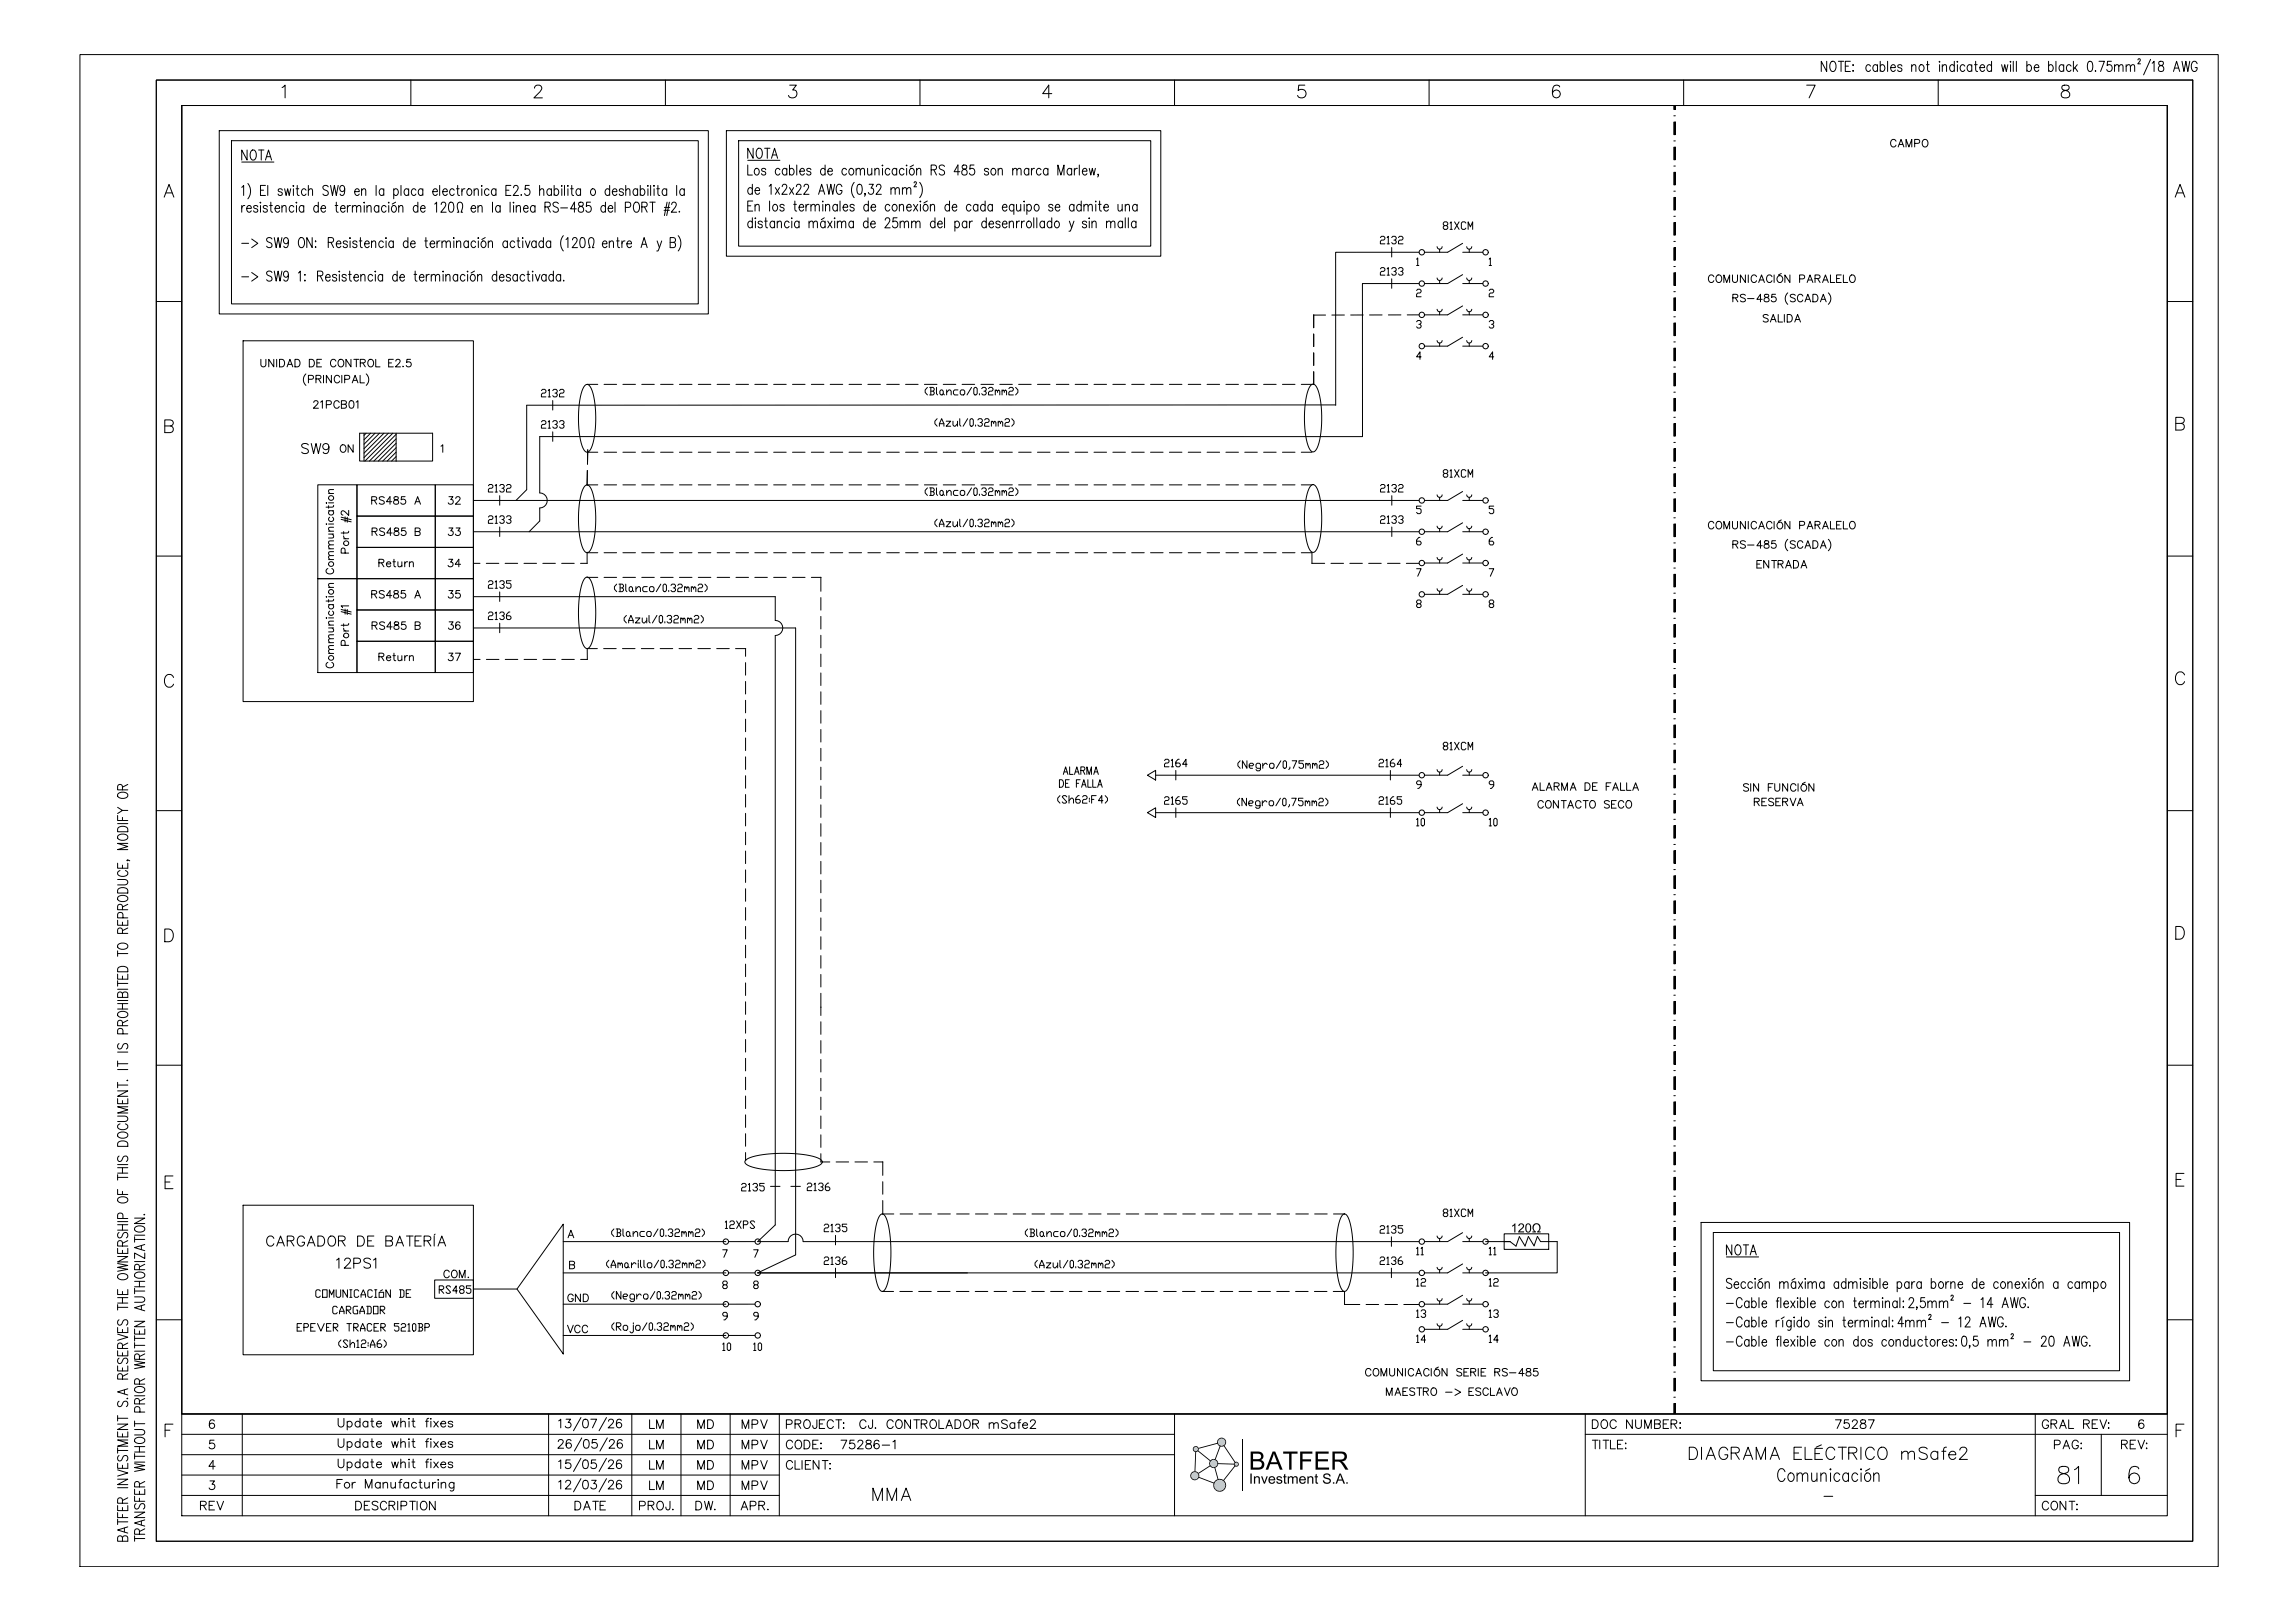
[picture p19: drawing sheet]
<svg xmlns="http://www.w3.org/2000/svg" width="841mm" height="594mm" viewBox="0 0 841 594" stroke-linecap="round" stroke-linejoin="round" font-family="sans-serif">
<!-- layer: 03 -->
<g fill="none" stroke="#000" stroke-width=".37">
<path d="M526.5 90.4l.6 .9h.6l.7-.9M527.4 91.3v1.1M535.8 89.2l-5.4 3.2h-8.5M535.9 92.4h7.4M537.3 90.4l.7 .9h.6l.6-.9M538.3 91.3v1.1M526.5 101.8l.6 .9h.6l.7-.9M526.5 113.3l.6 .9h.6l.7-.9M527.4 102.8v1.1M527.4 114.2v1.1M535.8 100.6l-5.4 3.3h-8.5M535.8 112.1l-5.4 3.2h-8.5"/>
<path d="M535.9 103.9h7.4M535.9 115.3h7.4M537.3 101.8l.7 .9h.6l.6-.9M537.3 113.3l.7 .9h.6l.6-.9M538.3 102.8v1.1M538.3 114.2v1.1M89.1 124.9h84.3v132.1h-84.3zM526.5 124.8l.6 .9h.6l.7-.9M527.4 125.7v1.1M535.8 123.5l-5.4 3.3h-8.5M535.9 126.8h7.4M537.3 124.8l.7 .9h.6l.6-.9"/>
<path d="M538.3 125.7v1.1M116.4 177.6h14.4v34.4h-14.4zM130.8 177.6h28.7v11.5h-28.7zM159.5 177.6h13.9v11.5h-13.9zM130.8 189.1h28.7v11.4h-28.7zM159.5 189.1h13.9v11.4h-13.9zM526.5 181.3l.6 .9h.6l.7-.9M526.5 192.8l.6 .9h.6l.7-.9M527.4 182.2v1.1M527.4 193.7v1.1M535.8 180.1l-5.4 3.2h-8.5M535.8 191.5l-5.4 3.3h-8.5"/>
<path d="M535.9 183.3h7.4M535.9 194.8h7.4M537.3 181.3l.7 .9h.6l.6-.9M537.3 192.8l.7 .9h.6l.6-.9M538.3 182.2v1.1M538.3 193.7v1.1M116.4 212h14.4v34.4h-14.4zM130.8 212h28.7v11.5h-28.7zM130.8 200.5h28.7v11.5h-28.7zM159.5 212h13.9v11.5h-13.9zM159.5 200.5h13.9v11.5h-13.9zM526.5 204.2l.6 .9h.6l.7-.9"/>
<path d="M526.5 215.7l.6 .9h.6l.7-.9M527.4 205.2v1.1M527.4 216.6v1.1M535.8 203l-5.4 3.3h-8.5M535.8 214.5l-5.4 3.2h-8.5M535.9 206.3h7.4M535.9 217.7h7.4M537.3 204.2l.7 .9h.6l.6-.9M537.3 215.7l.7 .9h.6l.6-.9M538.3 205.2v1.1M538.3 216.6v1.1M130.8 223.5h28.7v11.4h-28.7z"/>
<path d="M130.8 234.9h28.7v11.5h-28.7zM159.5 223.5h13.9v11.4h-13.9zM159.5 234.9h13.9v11.5h-13.9zM526.5 282l.6 .8h.6l.7-.8M526.5 295.7l.6 .9h.6l.7-.9M527.4 282.9v1.1M527.4 296.6v1.1M535.8 280.7l-5.4 3.3h-8.5M535.8 294.5l-5.4 3.2h-8.5M535.9 284h7.4M535.9 297.7h7.4M537.3 282l.7 .8h.6l.6-.8"/>
<path d="M537.3 295.7l.7 .9h.6l.6-.9M538.3 282.9v1.1M538.3 296.6v1.1M89.1 441.5h84.3v54.8h-84.3zM276.6 454.9h-9.7M526.5 452.8l.6 .9h.6l.7-.9M527.4 453.8v1.1M535.8 451.6l-5.4 3.3h-8.5M535.9 454.9h7.4M537.3 452.8l.7 .9h.6l.6-.9M538.3 453.8v1.1M551.1 452h16.3v5.7h-16.3z"/>
<path d="M159.2 468.9h14.2v6.7h-14.2zM276.6 477.8h-9.7M276.6 466.3h-9.7M526.5 464.3l.6 .9h.6l.7-.9M526.5 475.7l.6 .9 1.1-.3 .2-.6M527.4 465.2v1.1M527.4 476.7v1.1M535.8 463.1l-5.4 3.2h-8.5M535.8 474.5l-5.4 3.3h-8.5M535.9 466.3h7.4M535.9 477.8h7.4M537.3 464.3l.7 .9h.6l.6-.9"/>
<path d="M537.3 475.7l.7 .9 1-.3 .2-.6M538.3 465.2v1.1M538.3 476.7v1.1M276.6 489.2l-9.7 .1M526.5 485l.6 .8h.6l.7-.8M527.4 485.9v1.1M535.8 483.7l-5.4 3.3h-8.5M535.9 487h7.4M537.3 485l.7 .8h.6l.6-.8M538.3 485.9v1.1"/>
<circle cx="520.9" cy="92.4" r="1"/>
<circle cx="544.3" cy="92.4" r="1"/>
<circle cx="520.9" cy="115.4" r="1"/>
<circle cx="520.9" cy="103.9" r="1"/>
<circle cx="544.3" cy="115.4" r="1"/>
<circle cx="544.3" cy="103.9" r="1"/>
<circle cx="520.9" cy="126.8" r="1"/>
<circle cx="544.3" cy="126.8" r="1"/>
<circle cx="520.9" cy="194.8" r="1"/>
<circle cx="520.9" cy="183.3" r="1"/>
<circle cx="544.3" cy="194.8" r="1"/>
<circle cx="544.3" cy="183.3" r="1"/>
<circle cx="520.9" cy="206.3" r="1"/>
<circle cx="520.9" cy="217.7" r="1"/>
<circle cx="544.3" cy="206.3" r="1"/>
<circle cx="544.3" cy="217.7" r="1"/>
<circle cx="520.9" cy="297.7" r="1"/>
<circle cx="520.9" cy="284" r="1"/>
<circle cx="544.3" cy="284" r="1"/>
<circle cx="544.3" cy="297.7" r="1"/>
<circle cx="265.9" cy="454.9" r="1"/>
<circle cx="277.6" cy="454.9" r="1"/>
<circle cx="520.9" cy="454.9" r="1"/>
<circle cx="544.3" cy="454.9" r="1"/>
<circle cx="265.9" cy="477.8" r="1"/>
<circle cx="265.9" cy="466.3" r="1"/>
<circle cx="277.6" cy="477.8" r="1"/>
<circle cx="277.6" cy="466.3" r="1"/>
<circle cx="520.9" cy="477.8" r="1"/>
<circle cx="520.9" cy="466.3" r="1"/>
<circle cx="544.3" cy="466.3" r="1"/>
<circle cx="544.3" cy="477.8" r="1"/>
<circle cx="265.9" cy="489.3" r="1"/>
<circle cx="277.6" cy="489.3" r="1"/>
<circle cx="520.9" cy="487" r="1"/>
<circle cx="544.3" cy="487" r="1"/>
</g>
<!-- layer: _TEXTO -->
<g fill="none" stroke="#000" stroke-width=".37">
<path d="M274 58.7h11.7M275.9 54.3v3.7l-1.9-3.7v3.7M277.6 54.5l.3-.2a1.75 1.75 0 0 1 1.2 2.8 1.09 1.09 0 0 1-1.3 .9 1.09 1.09 0 0 1-.8-1.4v-.9zM280.1 54.3h2M281.1 54.3v3.7M282.6 58l1.2-3.7 1.1 3.7M283.1 56.8h1.4M694.6 51.7a1.02 1.02 0 0 0-1.1-.6 1.02 1.02 0 0 0-.8 1v.7a1.02 1.02 0 0 0 .8 1 1.02 1.02 0 0 0 1.1-.6M695.4 53.8l1.1-2.7 1 2.7M695.8 52.9h1.3M698.3 53.8v-2.7l1.1 2.7 1-2.7v2.7M701.5 52.5h1.2a.72 .72 0 0 0 .6-.7 .72 .72 0 0 0-.6-.7h-1.2v2.7"/>
<path d="M704.8 51.2a1.29 1.29 0 0 1 1.6 1.3 1.29 1.29 0 0 1-1.6 1.2l-.6-.9 .2-1.1zM274 60.5v3.6h1.6M274 75.4h1.1M275.6 69.3a.81 .81 0 0 0-.7-.6 .81 .81 0 0 0-.8 .6 1.12 1.12 0 0 0 0 1.3 1.12 1.12 0 0 0 1.3 .4l.2-.3M275.6 67.5v3.7M275.6 79.8v3.7M275.8 73.6h-1.8v3.7h1.8M276.6 69.8h1.7l-.3-.9a.78 .78 0 0 0-1.2 .4 1.12 1.12 0 0 0-.1 1.3 1.12 1.12 0 0 0 1.3 .4l.3-.3M276.6 75.6l.7-.7 .7 .1 .2 2.3M276.6 74.9v2.4M276.8 61.9a.78 .78 0 0 1 1.2 .3 1.12 1.12 0 0 1 .1 1.4 1.12 1.12 0 0 1-1.3 .4 1.5 1.5 0 0 1 0-2.1zM276.8 79.8v.3z"/>
<path d="M280.5 62.2a.81 .81 0 0 0-.7-.5 .81 .81 0 0 0-.8 .5l.1 .4 1 .3a.68 .68 0 0 1 .3 1.1 .88 .88 0 0 1-1.4-.4M280.5 79.8v3l.2 .5 .5 .2M281.8 68.2l.7-.7v3.7M281.9 73.6v3.7M283.5 75a.78 .78 0 0 1 1.3 .4 1.12 1.12 0 0 1 0 1.4 1.12 1.12 0 0 1-1.3 .4 1.5 1.5 0 0 1 0-2.2zM284.1 68.7l1.5 2.5M285.6 68.7l-1.5 2.5M285.7 62.2a.81 .81 0 0 0-.7-.5 .81 .81 0 0 0-.8 .5 1.12 1.12 0 0 0 0 1.4 1.12 1.12 0 0 0 1.3 .4l.2-.4M286.6 68.4l.5-.9 .9 .2 .3 .5-.5 1.2-1.4 1.8h2M287.3 75.4a.81 .81 0 0 0-.8-.6 .81 .81 0 0 0-.8 .6l.2 .4 1 .3a.68 .68 0 0 1 .2 1.1 .88 .88 0 0 1-1.4-.4M288.3 62.2a.81 .81 0 0 0-.8-.5 .81 .81 0 0 0-.8 .5 1.12 1.12 0 0 0 0 1.4 1.12 1.12 0 0 0 1.3 .4l.3-.4M288.3 61.7v2.4"/>
<path d="M289.2 62.2a.81 .81 0 0 1 .8-.5 .81 .81 0 0 1 .8 .5 1.12 1.12 0 0 1 0 1.4 1.12 1.12 0 0 1-1.3 .4l-.3-.4M289.2 60.5v3.6M289.2 68.7l1.6 2.5M290.1 79.8v.3zM290.8 68.7l-1.6 2.5M290.8 74.9h1M291.2 73.6v3l.1 .6 .6 .1M291.8 68.4l.5-.9h.6l.5 .7-.4 1.2-1.4 1.8h2M291.9 60.5v3.6M292.7 75.9h1.7l-.2-.9a.78 .78 0 0 0-1.3 .4 1.12 1.12 0 0 0 0 1.4 1.12 1.12 0 0 0 1.3 .4l.2-.4M293 62.7h1.7l-.3-.8a.78 .78 0 0 0-1.2 .3 1.12 1.12 0 0 0-.1 1.4 1.12 1.12 0 0 0 1.3 .4l.3-.4M294.6 68.4l.5-.9h.6l.6 .7-.5 1.2-1.4 1.8h2"/>
<path d="M295.3 74.9v2.4M296.4 74.9a1 1 0 0 0-1.1 1M297.1 62.2a.81 .81 0 0 0-.8-.5 .81 .81 0 0 0-.7 .5l.1 .4 1 .3a.68 .68 0 0 1 .3 1.1 .88 .88 0 0 1-1.4-.4M297.1 75.6l.7-.7 .7 .1 .1 2.3M297.1 74.9v2.4M298.6 75.6l.7-.7 .7 .1 .2 2.3M299.9 71.2l1.1-3.7 1.1 3.7M300.3 70h1.4M301.4 73.6v.4zM301.4 74.9v2.4M302 79.8l-1.1 .7M302.3 62.2a.81 .81 0 0 0-.8-.5 .81 .81 0 0 0-.8 .5 1.12 1.12 0 0 0 0 1.4 1.12 1.12 0 0 0 1.3 .4l.3-.4"/>
<path d="M302.3 60.5v3.6M302.4 75.6l.7-.7 .7 .1 .2 2.3M302.4 74.9v2.4M303 67.5l.7 3.7 .7-3.7 .7 3.7 .7-3.7M303.3 62.7h1.7l-.3-.8a.78 .78 0 0 0-1.3 .3 1.12 1.12 0 0 0 0 1.4 1.12 1.12 0 0 0 1.3 .4l.3-.4M305.8 79.8v.3zM306.8 75.4a.81 .81 0 0 0-.8-.6 .81 .81 0 0 0-.8 .6 1.12 1.12 0 0 0 0 1.4 1.12 1.12 0 0 0 1.3 .4l.3-.4M306.8 74.9v2.4M307.8 73.6v3.7M308.5 68.4a1.09 1.09 0 0 0-1.4-.9 1.09 1.09 0 0 0-.7 1.4v.9a1.1 1.1 0 0 0 1 1.4 1.1 1.1 0 0 0 1.1-1.4h-.7M308.9 75.9h1.7l-.3-.9a.78 .78 0 0 0-1.3 .4 1.12 1.12 0 0 0 0 1.4 1.12 1.12 0 0 0 1.3 .4l.3-.4M310.1 62.2a.81 .81 0 0 0-.7-.5 .81 .81 0 0 0-.8 .5 1.12 1.12 0 0 0 0 1.4 1.12 1.12 0 0 0 1.3 .4l.2-.4"/>
<path d="M311.4 61.9a.78 .78 0 0 1 1.3 .3 1.12 1.12 0 0 1 0 1.4 1.12 1.12 0 0 1-1.3 .4 1.5 1.5 0 0 1 0-2.1zM312.9 66.8a4.4 4.4 0 0 0 0 5.6M312.9 75.4a.81 .81 0 0 0-.7-.6 .81 .81 0 0 0-.8 .6l.1 .4 1 .3a.68 .68 0 0 1 .3 1.1 .88 .88 0 0 1-1.4-.4M313.6 62.4l.7-.7 .8 .2 .1 2.2M313.6 61.7v2.4M314.3 67.7l.8-.2a2.17 2.17 0 0 1 .7 3l-.3 .5-.7 .2a2.17 2.17 0 0 1-.7-3zM315.2 62.4l.7-.7 .7 .2 .1 2.2M317 71h-.3h.3l-.3 .9M317.9 61.7l.1 2.3 .7 .1 .7-.7M318 79.8v3.7M318.1 75.4a.81 .81 0 0 0-.7-.6 .81 .81 0 0 0-.8 .6 1.12 1.12 0 0 0 0 1.4 1.12 1.12 0 0 0 1.3 .4l.2-.4M318.1 73.6v3.7"/>
<path d="M318.4 67.5h1.6l-.9 1.4a1.09 1.09 0 0 1 .9 1.7 1.09 1.09 0 0 1-1.9-.1M319.1 75.9h1.7l-.3-.9a.78 .78 0 0 0-1.2 .4 1.12 1.12 0 0 0-.1 1.4 1.12 1.12 0 0 0 1.3 .4l.3-.4M319.4 61.7v2.4M320.5 62.4l.7-.7 .7 .2 .2 2.2M320.5 61.7v2.4M321.1 68.4l.5-.9 .9 .2 .3 .5-.5 1.2-1.4 1.8h2M323.3 60.5v.3zM323.3 61.7v2.4M326 62.2a.81 .81 0 0 0-.8-.5 .81 .81 0 0 0-.8 .5 1.12 1.12 0 0 0 0 1.4 1.12 1.12 0 0 0 1.3 .4l.3-.4M326 75.4a.81 .81 0 0 0-.8-.6 .81 .81 0 0 0-.8 .6 1.12 1.12 0 0 0 0 1.4 1.12 1.12 0 0 0 1.3 .4l.3-.4M326.4 69.4l.7-.7 .7 .2 .2 2.3M326.4 68.7v2.5"/>
<path d="M327.3 75a.78 .78 0 0 1 1.2 .4 1.12 1.12 0 0 1 .1 1.4 1.12 1.12 0 0 1-1.3 .4 1.5 1.5 0 0 1 0-2.2zM328 69.4l.7-.7 .7 .2 .1 2.3M328.5 62.2a.81 .81 0 0 0-.8-.5 .81 .81 0 0 0-.7 .5 1.12 1.12 0 0 0-.1 1.4 1.12 1.12 0 0 0 1.3 .4l.3-.4M328.5 61.7v2.4M328.7 79.8h-1.4l-.2 1.6a1.13 1.13 0 0 1 1.5 .1 1.13 1.13 0 0 1 0 1.5 1.13 1.13 0 0 1-1.5 .1l-.1-.3M329.5 75.6l.7-.7 .7 .1 .1 2.3M329.5 74.9v2.4M330.6 69.4l.7-.7 .7 .2 .2 2.3M330.6 68.7v2.5M331.2 62.2a.81 .81 0 0 0-.8-.5 .81 .81 0 0 0-.8 .5 1.12 1.12 0 0 0 0 1.4 1.12 1.12 0 0 0 1.3 .4l.3-.4M332.2 60.5v.3zM332.2 69.4l.7-.7 .7 .2 .1 2.3"/>
<path d="M332.2 75.9h1.6l-.2-.9a.78 .78 0 0 0-1.3 .4 1.12 1.12 0 0 0 0 1.4 1.12 1.12 0 0 0 1.3 .4l.2-.4M332.2 61.7v2.4M333.6 61.9a.78 .78 0 0 1 1.2 .3 1.12 1.12 0 0 1 .1 1.4 1.12 1.12 0 0 1-1.3 .4 1.5 1.5 0 0 1 0-2.1zM334.7 60.5l-1.3 .7M334.7 74.9l1.5 2.4M334.9 67l.3-.4 .5 .3-.9 1.5h1M335.8 62.4l.7-.7 .7 .2 .2 2.2M335.8 61.7v2.4M336.2 74.9l-1.5 2.4M336.9 66.8a4.4 4.4 0 0 1 0 5.6M337.2 73.6v.4zM337.2 74.9v2.4"/>
<path d="M338.6 75a.78 .78 0 0 1 1.3 .4 1.12 1.12 0 0 1 0 1.4 1.12 1.12 0 0 1-1.3 .4 1.5 1.5 0 0 1 0-2.2zM339.7 73.6l-1.2 .7M340.9 75.6l.7-.7 .7 .1 .1 2.3M340.9 74.9v2.4M341.1 62.2l1.7-.2 .3-.5-.3-.9-1.7-.1v3.6M342.1 62.2l1 1.9M342.5 79.8v3.7M346 61a.98 .98 0 0 0-1.2-.6 .98 .98 0 0 0-.6 1.3l1.6 .9a.93 .93 0 0 1-.5 1.5h-.5l-.7-.5M346 79.8v3.7M347.9 75.4a.81 .81 0 0 0-.8-.6 .81 .81 0 0 0-.8 .6 1.12 1.12 0 0 0 0 1.4 1.12 1.12 0 0 0 1.3 .4l.3-.4M347.9 73.6v3.7M348.9 75.9h1.6l-.2-.9a.78 .78 0 0 0-1.3 .4 1.12 1.12 0 0 0 0 1.4 1.12 1.12 0 0 0 1.3 .4l.2-.4"/>
<path d="M351.7 62.9h-2.1l1.4-2.4v3.6M352.6 60.6a.82 .82 0 0 0 .3 1.3 1.16 1.16 0 0 1 1.4 1 1.16 1.16 0 0 1-1.2 1.2 1.2 1.2 0 0 1-.7-1.4 1.2 1.2 0 0 1 1.4-.8 .74 .74 0 0 0 .4-.8 .74 .74 0 0 0-.6-.6zM355.7 75.4a.81 .81 0 0 0-.7-.6 .81 .81 0 0 0-.8 .6 1.12 1.12 0 0 0-.1 1.4 1.12 1.12 0 0 0 1.3 .4l.3-.4M356.8 60.5h-1.4l-.1 1.5a1.13 1.13 0 0 1 1.5 .1 1.13 1.13 0 0 1 0 1.6 1.13 1.13 0 0 1-1.5 .1l-.1-.4M358.3 75.4a.81 .81 0 0 0-.8-.6 .81 .81 0 0 0-.8 .6 1.12 1.12 0 0 0 0 1.4 1.12 1.12 0 0 0 1.3 .4l.3-.4M358.3 74.9v2.4M360.9 75.4a.81 .81 0 0 0-.8-.6 .81 .81 0 0 0-.7 .6 1.12 1.12 0 0 0-.1 1.4 1.12 1.12 0 0 0 1.3 .4l.3-.4M360.9 73.6v3.7M361.3 79.8v3.7M362.2 62.2a.81 .81 0 0 0-.8-.5 .81 .81 0 0 0-.8 .5l.5 .5 .7 .2a.68 .68 0 0 1 .2 1.1 .88 .88 0 0 1-1.4-.4M363.4 61.9a.78 .78 0 0 1 1.3 .3 1.12 1.12 0 0 1 0 1.4 1.12 1.12 0 0 1-1.3 .4 1.5 1.5 0 0 1 0-2.1zM363.6 75.4a.81 .81 0 0 0-.8-.6 .81 .81 0 0 0-.8 .6 1.12 1.12 0 0 0 0 1.4 1.12 1.12 0 0 0 1.3 .4l.3-.4"/>
<path d="M363.6 74.9v2.4M365.7 62.4l.7-.7 .7 .2 .1 2.2M365.7 61.7v2.4M367.2 75.9h1.7l-.3-.9a.78 .78 0 0 0-1.2 .4 1.12 1.12 0 0 0-.1 1.4 1.12 1.12 0 0 0 1.3 .4l.3-.4M371 62.4l.7-.7 .7 .2 .2 2.2M371 61.7v2.4M371.4 75.4a.81 .81 0 0 0-.7-.6 .81 .81 0 0 0-.8 .6 1.12 1.12 0 0 0 0 1.4 1.12 1.12 0 0 0 1.3 .4l.2-.4M371.4 74.9v3.7M372.4 74.9l.2 2.3 .7 .1 .7-.7M372.6 62.4l.7-.7 .7 .2 .1 2.2M374 74.9v2.4M375.2 73.6v.4z"/>
<path d="M375.2 74.9v2.4M376.2 75.4a.81 .81 0 0 1 .8-.6 .81 .81 0 0 1 .7 .6 1.12 1.12 0 0 1 .1 1.4 1.12 1.12 0 0 1-1.3 .4l-.3-.4M376.2 74.9v3.7M376.9 62.2a.81 .81 0 0 0-.8-.5 .81 .81 0 0 0-.7 .5 1.12 1.12 0 0 0-.1 1.4 1.12 1.12 0 0 0 1.3 .4l.3-.4M376.9 61.7v2.4M377.9 61.7v2.4M378.7 79.8v3.7M379 61.7a1 1 0 0 0-1.1 1M379.3 75a.78 .78 0 0 1 1.3 .4 1.12 1.12 0 0 1 0 1.4 1.12 1.12 0 0 1-1.3 .4 1.5 1.5 0 0 1 0-2.2zM379.9 79.8v3.7M381.4 62.2a.81 .81 0 0 0-.8-.5 .81 .81 0 0 0-.7 .5 1.12 1.12 0 0 0-.1 1.4 1.12 1.12 0 0 0 1.3 .4l.3-.4M383.9 62.2a.81 .81 0 0 0-.7-.5 .81 .81 0 0 0-.8 .5 1.12 1.12 0 0 0-.1 1.4 1.12 1.12 0 0 0 1.3 .4l.3-.4"/>
<path d="M383.9 61.7v2.4M385.3 79.8v3.7M385.7 75.4a.81 .81 0 0 0-.7-.6 .81 .81 0 0 0-.8 .6l.4 .5 .7 .2a.68 .68 0 0 1 .3 1.1 .88 .88 0 0 1-1.4-.4M386.6 75.9h1.7l-.3-.9a.78 .78 0 0 0-1.3 .4 1.12 1.12 0 0 0 0 1.4 1.12 1.12 0 0 0 1.3 .4l.3-.4M387.6 64.1v-3.6l1.1 3.6 1.1-3.6v3.6M392.6 62.2a.81 .81 0 0 0-.8-.5 .81 .81 0 0 0-.7 .5 1.12 1.12 0 0 0-.1 1.4 1.12 1.12 0 0 0 1.3 .4l.3-.4M392.6 61.7v2.4M393.5 75.4a.81 .81 0 0 0-.8-.6 .81 .81 0 0 0-.8 .6 1.12 1.12 0 0 0 0 1.4 1.12 1.12 0 0 0 1.3 .4l.3-.4M393.5 74.9v2.4M393.6 61.7v2.4M394.7 61.7a1 1 0 0 0-1.1 1M395.4 60.5v3.6"/>
<path d="M396.1 75.4a.81 .81 0 0 0-.7-.6 .81 .81 0 0 0-.8 .6 1.12 1.12 0 0 0-.1 1.4 1.12 1.12 0 0 0 1.3 .4l.3-.4M396.1 73.6v3.7M396.5 62.7h1.7l-.3-.8a.78 .78 0 0 0-1.2 .3 1.12 1.12 0 0 0 0 1.4 1.12 1.12 0 0 0 1.2 .4l.3-.4M397.1 75.6l.7-.7 .7 .1 .1 2.3M397.1 74.9v2.4M398.6 75.6l.8-.7 .7 .1 .1 2.3M399.1 61.7l.5 2.4 .6-2.4 .6 2.4 .5-2.4M399.1 79.8v.3zM401.5 73.6v.4zM401.5 74.9v2.4M402.4 64h-.2h.2l-.2 .8M402.4 74.9h1"/>
<path d="M402.9 73.6v3l.1 .6 .6 .1M404.4 75.9h1.7l-.3-.9a.78 .78 0 0 0-1.3 .4 1.12 1.12 0 0 0 0 1.4 1.12 1.12 0 0 0 1.3 .4l.3-.4M409.6 74.9l.1 2.3 .7 .1 .7-.7M411.1 74.9v2.4M412.3 75.6l.7-.7 .7 .1 .1 2.3M412.3 74.9v2.4M412.3 79.8v3.7M413.4 79.8v3.7M416.6 75.4a.81 .81 0 0 0-.8-.6 .81 .81 0 0 0-.7 .6 1.12 1.12 0 0 0-.1 1.4 1.12 1.12 0 0 0 1.3 .4l.3-.4M416.6 74.9v2.4M275.6 81.5a.81 .81 0 0 0-.7-.5 .81 .81 0 0 0-.8 .5 1.12 1.12 0 0 0 0 1.4 1.12 1.12 0 0 0 1.3 .4l.2-.4M276.8 81v2.5"/>
<path d="M279.3 81.5a.81 .81 0 0 0-.8-.5 .81 .81 0 0 0-.8 .5l.5 .6 .7 .1a.68 .68 0 0 1 .2 1.1 .88 .88 0 0 1-1.4-.4M280.1 81h1M283.8 81.5a.81 .81 0 0 0-.8-.5 .81 .81 0 0 0-.8 .5 1.12 1.12 0 0 0 0 1.4 1.12 1.12 0 0 0 1.3 .4l.3-.4M283.8 81v2.5M284.8 81.7l.7-.7 .7 .2 .1 2.3M284.8 81v2.5M289.1 81.5a.81 .81 0 0 0-.8-.5 .81 .81 0 0 0-.7 .5 1.12 1.12 0 0 0-.1 1.4 1.12 1.12 0 0 0 1.3 .4l.3-.4M290.1 81v2.5M292.7 81.5a.81 .81 0 0 0-.7-.5 .81 .81 0 0 0-.8 .5 1.12 1.12 0 0 0 0 1.4 1.12 1.12 0 0 0 1.3 .4l.2-.4M292.7 81v2.5M296.4 81.7l.7-.7 .7 .2 .1 2.3M296.4 81v2.5"/>
<path d="M297.9 81.7l.7-.7 .7 .2 .2 2.3M302.3 81.5a.81 .81 0 0 0-.8-.5 .81 .81 0 0 0-.8 .5 1.12 1.12 0 0 0 0 1.4 1.12 1.12 0 0 0 1.3 .4l.3-.4M302.3 81v2.5M303.3 81l1.5 2.5M304.8 81l-1.5 2.5M305.8 81v2.5M306.8 81.7l.7-.7 .7 .2 .1 2.3M306.8 81v2.5M308.3 81.7l.7-.7 .7 .2 .2 2.3M312.7 81.5a.81 .81 0 0 0-.8-.5 .81 .81 0 0 0-.8 .5 1.12 1.12 0 0 0 0 1.4 1.12 1.12 0 0 0 1.3 .4l.3-.4M312.7 81v2.5M318 81.5a.81 .81 0 0 0-.8-.5 .81 .81 0 0 0-.7 .5 1.12 1.12 0 0 0-.1 1.4 1.12 1.12 0 0 0 1.3 .4l.3-.4"/>
<path d="M319 82.1h1.7l-.3-.9a.78 .78 0 0 0-1.3 .3 1.12 1.12 0 0 0 0 1.4 1.12 1.12 0 0 0 1.3 .4l.3-.4M324.3 80.7l.6-.9 .8 .2 .3 .5-.4 1.2-1.4 1.8h1.9M329.8 81.7l.7-.7 .7 .2 .1 2.3M329.8 81v2.5M331.3 81.7l.7-.7 .7 .2 .2 2.3M334 81.7l.7-.7 .7 .2 .1 2.3M334 81v2.5M335.5 81.7l.7-.7 .7 .2 .2 2.3M342.5 81.5a.81 .81 0 0 0-.7-.5 .81 .81 0 0 0-.8 .5 1.12 1.12 0 0 0 0 1.4 1.12 1.12 0 0 0 1.3 .4l.2-.4M343.5 82.1h1.7l-.3-.9a.78 .78 0 0 0-1.2 .3 1.12 1.12 0 0 0-.1 1.4 1.12 1.12 0 0 0 1.3 .4l.3-.4M349.8 81.5a.81 .81 0 0 1 .8-.5 .81 .81 0 0 1 .8 .5 1.12 1.12 0 0 1 0 1.4 1.12 1.12 0 0 1-1.3 .4l-.3-.4M349.8 81v3.7"/>
<path d="M354.2 81.5a.81 .81 0 0 0-.8-.5 .81 .81 0 0 0-.8 .5 1.12 1.12 0 0 0 0 1.4 1.12 1.12 0 0 0 1.3 .4l.3-.4M354.2 81v2.5M355.2 81v2.5M356.3 81a1 1 0 0 0-1.1 1.1M361.3 81.5a.81 .81 0 0 0-.7-.5 .81 .81 0 0 0-.8 .5 1.12 1.12 0 0 0 0 1.4 1.12 1.12 0 0 0 1.3 .4l.2-.4M362.3 82.1h1.7l-.3-.9a.78 .78 0 0 0-1.2 .3 1.12 1.12 0 0 0-.1 1.4 1.12 1.12 0 0 0 1.3 .4l.3-.4M366.4 81.5a.81 .81 0 0 0-.8-.5 .81 .81 0 0 0-.8 .5l.5 .6 .7 .1a.68 .68 0 0 1 .2 1.1 .88 .88 0 0 1-1.4-.4M367.2 82.1h1.7l-.3-.9a.78 .78 0 0 0-1.2 .3 1.12 1.12 0 0 0-.1 1.4 1.12 1.12 0 0 0 1.3 .4l.3-.4M369.8 81.7l.7-.7 .7 .2 .1 2.3M369.8 81v2.5M372.4 81v2.5M373.5 81a1 1 0 0 0-1.1 1.1"/>
<path d="M374.2 81v2.5M375.4 81a1 1 0 0 0-1.2 1.1M376.5 81.2a.78 .78 0 0 1 1.2 .3 1.12 1.12 0 0 1 .1 1.4 1.12 1.12 0 0 1-1.3 .4 1.5 1.5 0 0 1 0-2.1zM382.7 81.5a.81 .81 0 0 0-.8-.5 .81 .81 0 0 0-.8 .5 1.12 1.12 0 0 0 0 1.4 1.12 1.12 0 0 0 1.3 .4l.3-.4M382.7 81v2.5M385.3 81.5a.81 .81 0 0 0-.7-.5 .81 .81 0 0 0-.8 .5 1.12 1.12 0 0 0-.1 1.4 1.12 1.12 0 0 0 1.3 .4l.3-.4M386.7 81.2a.78 .78 0 0 1 1.3 .3 1.12 1.12 0 0 1 0 1.4 1.12 1.12 0 0 1-1.3 .4 1.5 1.5 0 0 1 0-2.1zM391.8 81l.8 2.5M393.5 81l-1.3 3.5-.6 .2M398.1 81.5a.81 .81 0 0 0-.8-.5 .81 .81 0 0 0-.8 .5l.5 .6 .7 .1a.68 .68 0 0 1 .2 1.1 .88 .88 0 0 1-1.4-.4M399.1 81v2.5M400.1 81.7l.7-.7 .7 .2 .1 2.3"/>
<path d="M400.1 81v2.5M405.4 81.7l.7-.7 .7 .2 .1 2.3M405.4 81v2.5M406.9 81.7l.7-.7 .7 .2 .2 2.3M411.3 81.5a.81 .81 0 0 0-.8-.5 .81 .81 0 0 0-.8 .5 1.12 1.12 0 0 0 0 1.4 1.12 1.12 0 0 0 1.3 .4l.3-.4M411.3 81v2.5M416.2 81.5a.81 .81 0 0 0-.8-.5 .81 .81 0 0 0-.8 .5 1.12 1.12 0 0 0 0 1.4 1.12 1.12 0 0 0 1.3 .4l.3-.4M416.2 81v2.5M519 95l.4-.5v2.8M519 97.3h.8M529.2 82.7l-.4-.5v-.5l.4-.4h.8l.4 .4v.5l-.4 .5h-.8l-.4 .4v.5l.4 .4h.8l.4-.4v-.5l-.4-.4M531.2 81.7l.5-.4v2.7"/>
<path d="M531.2 84h.9M532.9 81.3l1.7 2.7M534.6 81.3l-1.7 2.7M537 81.7l-.4-.4h-.8l-.4 .4v1.9l.4 .4h.8l.4-.4M537.9 84v-2.7l.8 1.8 .8-1.8v2.7M545.6 95l.4-.5v2.8M545.6 97.3h.8M519 106.4l.4-.4h.8l.4 .4v.5l-.4 .4h-.8l-.4 .5v.9h1.6M519 117.9l.4-.5h.8l.4 .5v.4l-.4 .5h-.4M520.2 118.8l.4 .5v.4l-.4 .5h-.8l-.4-.5M545.6 106.4l.4-.4h.8l.5 .4v.5l-.5 .4h-.8l-.4 .5v.9h1.7M545.6 117.9l.4-.5h.8l.5 .5v.5l-.5 .4h-.4"/>
<path d="M546.8 118.8l.5 .5v.4l-.5 .5h-.8l-.4-.5M627.9 101.4a1.02 1.02 0 0 0-1.2-.7 1.02 1.02 0 0 0-.8 1.1v.6a1.02 1.02 0 0 0 .8 1.1 1.02 1.02 0 0 0 1.2-.7M628.9 101.1a1.02 1.02 0 0 1 1.2-.3 1.02 1.02 0 0 1 .7 1v.6a1.05 1.05 0 0 1-1.1 1.1 1.05 1.05 0 0 1-1-1.1zM631.6 103.5v-2.8l1 2.8 1.1-2.8v2.8M634.7 100.7v2a.93 .93 0 0 0 .9 .8 .93 .93 0 0 0 1-.8v-2M634.9 109.1l1.5-.1 .3-.4-.1-.5-1.7-.3v2.8M635.8 109.1l.9 1.5M639.5 108.2a1.04 1.04 0 0 0-1-.4 1.04 1.04 0 0 0-.9 .7l.3 .4 1.3 .5 .3 .8a1.21 1.21 0 0 1-1.9 0M639.5 100.7v2.8l-1.9-2.8v2.8M640.2 109.4h2.4M640.5 100.7v2.8M643.5 101.4a1.02 1.02 0 0 0-1.1-.7 1.02 1.02 0 0 0-.8 1.1v.6a1.02 1.02 0 0 0 .8 1.1 1.02 1.02 0 0 0 1.1-.7"/>
<path d="M644.3 103.5l1.1-2.8 1 2.8M644.7 102.6h1.3M645.6 109.7h-1.9l1.3-1.9v2.8M646.6 107.9v.8l.7 .3a.79 .79 0 0 1 .8 .7 .79 .79 0 0 1-.6 .9h-.5a.79 .79 0 0 1-.7-.9 .79 .79 0 0 1 .8-.7l.8-.3 .1-.5a1.04 1.04 0 0 0-1.4-.3zM647.8 115.6a1.04 1.04 0 0 0-1-.4 1.04 1.04 0 0 0-.8 .7l.2 .4 1.3 .5 .3 .8a1.21 1.21 0 0 1-1.8 0M648.6 118l1-2.8 1.1 2.8M649 117.1h1.3M649.2 101.4a1.02 1.02 0 0 0-1.2-.7 1.02 1.02 0 0 0-.8 1.1v.6a1.02 1.02 0 0 0 .8 1.1 1.02 1.02 0 0 0 1.2-.7M650 100.7v2.8M650.5 107.8h-1.3l-.1 1.2a.98 .98 0 0 1 1.4 0 .98 .98 0 0 1-.2 1.4 .98 .98 0 0 1-1.4-.3M651.5 115.2v2.8h1.6M652.6 100.2l-1 .5"/>
<path d="M653.7 115.2v2.8M654.8 115.2h.9a1.47 1.47 0 0 1 1 1.4 1.47 1.47 0 0 1-1 1.4h-.9zM655 107.3a2.84 2.84 0 0 0 0 4.2M655.8 100.7v2.8l-1.9-2.8v2.8M657.5 118l1.1-2.8 1 2.8M657.7 108.2a1.04 1.04 0 0 0-1-.4 1.04 1.04 0 0 0-.8 .7l.3 .4 1.3 .5 .2 .8a1.21 1.21 0 0 1-1.8 0M657.9 117.1h1.3M659.3 102.2h1.2a.72 .72 0 0 0 .7-.8 .72 .72 0 0 0-.7-.7h-1.2v2.8M660.5 108.5a1.02 1.02 0 0 0-1.2-.7 1.02 1.02 0 0 0-.8 1.1v.6a1.02 1.02 0 0 0 .8 1.1 1.02 1.02 0 0 0 1.2-.7M661.3 110.6l1-2.8 1.1 2.8M661.7 109.7h1.3M662.1 103.5l1-2.8 1.1 2.8"/>
<path d="M662.5 102.6h1.3M664.2 107.8h.9a1.47 1.47 0 0 1 1 1.4 1.47 1.47 0 0 1-1 1.4h-.9zM665 102l1.5-.1 .3-.4-.1-.5-1.7-.3v2.8M665.9 102l.9 1.5M666.9 110.6l1.1-2.8 1 2.8M667.3 109.7h1.3M667.7 103.5l1.1-2.8 1 2.8M668.1 102.6h1.3M669.8 107.3a2.84 2.84 0 0 1 0 4.2M670.6 100.7v2.8h1.6M672.9 102h1M674.6 100.7h-1.7v2.8h1.7"/>
<path d="M675.4 100.7v2.8h1.5M677.9 101.1a1.02 1.02 0 0 1 1.1-.3 1.02 1.02 0 0 1 .7 1v.6a1.05 1.05 0 0 1-1.1 1.1 1.05 1.05 0 0 1-1-1.1zM95.6 131.6v2a.93 .93 0 0 0 .9 .8 .93 .93 0 0 0 .9-.8v-2M100.3 131.6v2.8l-1.8-2.8v2.8M101.4 131.6v2.8M102.4 131.6h.9a1.47 1.47 0 0 1 1 1.4 1.47 1.47 0 0 1-1 1.4h-.9zM105.2 134.4l1-2.8 1.1 2.8M105.6 133.5h1.3M108.1 131.6h.9a1.47 1.47 0 0 1 .9 1.4 1.47 1.47 0 0 1-.9 1.4h-.9zM112.1 137a2.84 2.84 0 0 0 0 4.2M113 139h1.2a.72 .72 0 0 0 .7-.8 .72 .72 0 0 0-.7-.7h-1.2v2.8M113.3 131.6h.9a1.47 1.47 0 0 1 1 1.4 1.47 1.47 0 0 1-1 1.4h-.9z"/>
<path d="M115.8 138.8l1.5-.1 .3-.4-.1-.5-1.7-.3v2.8M116.1 133h1M116.7 138.8l.9 1.5M117.8 131.6h-1.7v2.8h1.7M118.5 137.5v2.8M121.4 137.5v2.8l-1.8-2.8v2.8M123.1 132.3a1.02 1.02 0 0 0-1.2-.7 1.02 1.02 0 0 0-.8 1.1v.7a1.02 1.02 0 0 0 .8 1 1.02 1.02 0 0 0 1.2-.7M124.1 132a1.02 1.02 0 0 1 1.2-.3 1.02 1.02 0 0 1 .6 1v.7a1.05 1.05 0 0 1-1 1 1.05 1.05 0 0 1-1.1-1zM124.4 138.2a1.02 1.02 0 0 0-1.1-.7 1.02 1.02 0 0 0-.8 1.1v.6a1.02 1.02 0 0 0 .8 1.1 1.02 1.02 0 0 0 1.1-.7M125.2 137.5v2.8M126.3 139h1.2a.72 .72 0 0 0 .6-.8 .72 .72 0 0 0-.6-.7h-1.2v2.8M128.6 131.6v2.8l-1.9-2.8v2.8"/>
<path d="M129.4 139.3h1.3M129.6 131.6h1.9M130.6 131.6v2.8M131.9 137.5v2.8h1.6M132 133l1.6-.2 .2-.4-.1-.5-1.7-.3v2.8M132.9 133l.9 1.4M134.2 137a2.84 2.84 0 0 1 0 4.2M135 132a1.02 1.02 0 0 1 1.2-.3 1.02 1.02 0 0 1 .7 1v.7a1.05 1.05 0 0 1-1.1 1 1.05 1.05 0 0 1-1-1zM137.7 131.6v2.8h1.5M142.4 133h1M144.1 131.6h-1.7v2.8h1.7M145 132.3l.5-.7h.6l.5 .6-.4 .9-1.3 1.3h1.8"/>
<path d="M147.6 134.1l-.1 .2h.3M150.4 131.6h-1.3l-.1 1.2a.98 .98 0 0 1 1.4 0 .98 .98 0 0 1-.1 1.5 .98 .98 0 0 1-1.5-.4M520.6 130.7h-1.6l1.2-1.8v2.8M547.3 130.7h-1.7l1.2-1.8v2.8M115 147.5l.5-.7 .8 .1 .2 .4-.4 .9-1.3 1.4h1.9M117.4 147.3l.7-.5v2.8M119.6 148.2h1.1a.72 .72 0 0 0 .7-.7 .72 .72 0 0 0-.7-.7h-1.1v2.8M124.3 147.5a1.02 1.02 0 0 0-1.2-.7 1.02 1.02 0 0 0-.8 1v.7a1.02 1.02 0 0 0 .8 1.1 1.02 1.02 0 0 0 1.2-.7M125.1 148.1h1.2a.72 .72 0 0 1 .6 .7 .72 .72 0 0 1-.6 .8h-1.2v-2.8l1.7 .3 .1 .5-.6 .5M128.2 146.9a.9 .9 0 0 1 1.3 .4l.2 .7a1.19 1.19 0 0 1-1.1 1.6 1.76 1.76 0 0 1-.4-2.7zM129 140.3l1.1-2.8 1 2.8M130.5 147.3l.6-.5v2.8"/>
<path d="M113 163a1.39 1.39 0 0 0-1.4-.6 1.39 1.39 0 0 0-1.1 1l.4 .5 1.4 .5a.9 .9 0 0 1 .6 .7 .9 .9 0 0 1-.3 .9 1.69 1.69 0 0 1-2.1-.4M114 162.5l.9 3.7 .9-3.7 .9 3.7 .8-3.7M120.5 163.7a1.14 1.14 0 0 1-1.6 1 1.14 1.14 0 0 1-.4-1.8 1.14 1.14 0 0 1 1.8 .1 3.3 3.3 0 0 1-.3 3 1.08 1.08 0 0 1-1.6-.4M122.2 179.4l-1.7 .1-.1 .6 .5 .7M125.2 163.1a1.29 1.29 0 0 1 1.6 1.2 1.29 1.29 0 0 1-1.6 1.3l-.5-.9v-.7zM129.4 162.9v2.8l-1.9-2.8v2.8M161.6 163.5l.6-.6v2.8M529.2 173.4l-.4-.4v-.5l.4-.4h.8l.4 .4v.5l-.4 .4h-.8l-.4 .5v.5l.4 .4h.8l.4-.4v-.5l-.4-.5M531.2 172.5l.5-.4v2.7M531.2 174.8h.9M532.9 172.1l1.7 2.7M534.6 172.1l-1.7 2.7"/>
<path d="M537 172.5l-.4-.4h-.8l-.4 .4v1.9l.4 .4h.8l.4-.4M537.9 174.8v-2.7l.8 1.8 .8-1.8v2.7M119.5 192h.2zM119.5 184.2h.2zM120.4 185.3v.9M120.4 195.7h1.8M120.4 194.6h1.8M120.4 192h1.8M120.4 187.1h1.8M120.4 184.2h1.8M120.4 180.8h1.8M120.8 189.5a.88 .88 0 0 0-.1 1.3 .88 .88 0 0 0 1.3 0 .88 .88 0 0 0-.2-1.3"/>
<path d="M120.8 187.1a.88 .88 0 0 0-.1 1.3 .88 .88 0 0 0 1.3 0 .88 .88 0 0 0-.2-1.3M121.7 195.7l.5 .6-.1 .7-1.7 .1M122.2 199.6l-1.7 .1-.1 .7 .5 .7M122.2 198.2l-1.7 .1-.1 .7 .5 .6M122.2 193.2l-1.7 .1-.1 .7 .5 .6M122.2 185.1l-.1 .6-.4 .1h-2.2M125 190.3l3.7 .9M125 189.5l3.7 .9M125.9 196.3a.89 .89 0 0 0 .8 1.1M125.9 194.7v1M125.9 197.4h1.8M126.4 189.4v1.8"/>
<path d="M127.2 189.5v1.8M127.7 194.6l-.1 .5-.4 .2h-2.2M127.7 187v1.8l-1.3-1.3-.9-.4-.4 .3-.1 .8 .6 .5M136.2 183.3l1.6-.2 .2-.3-.1-.6-1.7-.2v2.7M136.3 194.7l1.6-.1 .3-.4-.2-.5-1.7-.3v2.8M137.1 183.3l.9 1.4M137.2 194.7l1 1.5M140.8 182.4a1.04 1.04 0 0 0-1-.5 1.04 1.04 0 0 0-.9 .7l.3 .4 1.3 .5 .3 .8a1.21 1.21 0 0 1-1.9 0M140.9 193.8a1.04 1.04 0 0 0-1-.4 1.04 1.04 0 0 0-.8 .7l.2 .4 1.4 .5 .2 .8a1.21 1.21 0 0 1-1.8 0M143.5 183.8h-1.9l1.3-1.8v2.7M143.7 195.3h-2l1.3-1.9v2.8M144.5 182.1v.8l.8 .2a.79 .79 0 0 1 .8 .8 .79 .79 0 0 1-.7 .8h-.5a.79 .79 0 0 1-.7-.8 .79 .79 0 0 1 .8-.8l.8-.2 .1-.5a1.04 1.04 0 0 0-1.4-.3z"/>
<path d="M144.6 193.6v.7l.8 .3a.79 .79 0 0 1 .8 .7 .79 .79 0 0 1-.7 .9h-.5a.79 .79 0 0 1-.7-.9 .79 .79 0 0 1 .8-.7l.8-.3 .1-.5a1.04 1.04 0 0 0-1.4-.2zM148.4 182h-1.3l-.1 1.1a.98 .98 0 0 1 1.4 0 .98 .98 0 0 1-.1 1.5 .98 .98 0 0 1-1.5-.4M148.5 193.4h-1.3l-.1 1.2a.98 .98 0 0 1 1.5 0 .98 .98 0 0 1-.2 1.4 .98 .98 0 0 1-1.4-.3M152 184.7l1-2.7 1.1 2.7M152.1 194.7h1.2a.72 .72 0 0 1 .7 .8 .72 .72 0 0 1-.7 .7h-1.2v-2.8l1.7 .3 .1 .5-.6 .5M152.4 183.8h1.3M164.5 182h1.4l-.8 1a.92 .92 0 0 1 .7 1.5 .92 .92 0 0 1-1.6-.3M164.5 193.4h1.4l-.8 1.1a.92 .92 0 0 1 .7 1.5 .92 .92 0 0 1-1.6-.3M167 182.6l.5-.6 .8 .1 .3 .4-.4 .9-1.4 1.3h1.9M167.1 193.4h1.5l-.8 1.1a.92 .92 0 0 1 .7 1.5 .92 .92 0 0 1-1.7-.3M520.2 196.9h-.4l-.8 .9v1.4l.4 .4h.8l.4-.4v-.5l-.4-.4h-1.2M520.6 185.4h-1.6v.9h1.2l.4 .5v.9l-.4 .5h-.8l-.4-.5"/>
<path d="M546.8 196.9h-.4l-.8 .9v1.4l.4 .4h.8l.5-.4v-.5l-.5-.4h-1.2M547.3 185.4h-1.7v.9h1.2l.5 .5v.9l-.5 .5h-.8l-.4-.5M627.9 191.7a1.02 1.02 0 0 0-1.2-.7 1.02 1.02 0 0 0-.8 1.1v.6a1.02 1.02 0 0 0 .8 1.1 1.02 1.02 0 0 0 1.2-.7M628.9 191.4a1.02 1.02 0 0 1 1.2-.4 1.02 1.02 0 0 1 .7 1.1v.6a1.05 1.05 0 0 1-1.1 1.1 1.05 1.05 0 0 1-1-1.1zM631.6 193.8v-2.8l1 2.8 1.1-2.8v2.8M634.7 191v2a.93 .93 0 0 0 .9 .8 .93 .93 0 0 0 1-.8v-2M634.9 199.4l1.5-.1 .3-.4-.1-.5-1.7-.3v2.8M635.8 199.4l.9 1.5M639.5 198.5a1.04 1.04 0 0 0-1-.4 1.04 1.04 0 0 0-.9 .7l.3 .4 1.3 .5 .3 .8a1.21 1.21 0 0 1-1.9 0M639.5 191v2.8l-1.9-2.8v2.8M640.2 199.7h2.4M640.5 191v2.8"/>
<path d="M643.5 191.7a1.02 1.02 0 0 0-1.1-.7 1.02 1.02 0 0 0-.8 1.1v.6a1.02 1.02 0 0 0 .8 1.1 1.02 1.02 0 0 0 1.1-.7M644.3 193.8l1.1-2.8 1 2.8M644.7 192.9h1.3M645.6 199.9h-1.9l1.3-1.8v2.8M646.6 198.2v.8l.7 .3a.79 .79 0 0 1 .8 .7 .79 .79 0 0 1-.6 .9h-.5a.79 .79 0 0 1-.7-.9 .79 .79 0 0 1 .8-.7l.8-.3 .1-.5a1.04 1.04 0 0 0-1.4-.3zM649.2 191.7a1.02 1.02 0 0 0-1.2-.7 1.02 1.02 0 0 0-.8 1.1v.6a1.02 1.02 0 0 0 .8 1.1 1.02 1.02 0 0 0 1.2-.7M650 191v2.8M650.5 198.1h-1.3l-.1 1.2a.98 .98 0 0 1 1.4 0 .98 .98 0 0 1-.2 1.4 .98 .98 0 0 1-1.4-.4M652.6 190.5l-1 .5M655 197.6a2.84 2.84 0 0 0 0 4.2M655.8 191v2.8l-1.9-2.8v2.8M657.7 198.5a1.04 1.04 0 0 0-1-.4 1.04 1.04 0 0 0-.8 .7l.3 .4 1.3 .5 .2 .8a1.21 1.21 0 0 1-1.8 0"/>
<path d="M659.3 192.5h1.2a.72 .72 0 0 0 .7-.8 .72 .72 0 0 0-.7-.7h-1.2v2.8M660.5 198.8a1.02 1.02 0 0 0-1.2-.7 1.02 1.02 0 0 0-.8 1.1v.6a1.02 1.02 0 0 0 .8 1.1 1.02 1.02 0 0 0 1.2-.7M661.7 199.9h1.3M662.1 193.8l1-2.8 1.1 2.8M662.5 192.9h1.3M664.2 198.1h.9a1.47 1.47 0 0 1 1 1.4 1.47 1.47 0 0 1-1 1.4h-.9zM665 192.3l1.5-.1 .3-.4-.1-.5-1.7-.3v2.8M665.9 192.3l.9 1.5M667.3 199.9h1.3M667.7 193.8l1.1-2.8 1 2.8M668.1 192.9h1.3M669.8 197.6a2.84 2.84 0 0 1 0 4.2"/>
<path d="M670.6 191v2.8h1.6M672.9 192.3h1M674.6 191h-1.7v2.8h1.7M675.4 191v2.8h1.5M677.9 191.4a1.02 1.02 0 0 1 1.1-.4 1.02 1.02 0 0 1 .7 1.1v.6a1.05 1.05 0 0 1-1.1 1.1 1.05 1.05 0 0 1-1-1.1zM119.5 218.6h.2zM120.1 208.3a1.02 1.02 0 0 0-.6 1.1 1.02 1.02 0 0 0 1 .9h.7a1.02 1.02 0 0 0 1-.9 1.02 1.02 0 0 0-.6-1.1M120.4 219.7v.9M120.4 218.6h1.8M120.4 215.2h1.8M120.4 205h1.8M120.4 201.1h1.8"/>
<path d="M122.2 219.5l-.1 .6-.4 .1h-2.2M122.2 213.8l-1.7 .1-.1 .6 .5 .7M122.2 203.6l-1.7 .1-.1 .6 .5 .7M122.2 202.1l-1.7 .1-.1 .7 .5 .7M126.4 202.6v-1.2a.72 .72 0 0 0-.7-.6 .72 .72 0 0 0-.7 .6v1.2h2.7M136.2 217.7l1.6-.2 .2-.4-.1-.5-1.7-.2v2.7M137.1 217.7l.9 1.4M138.8 206.2l1.6-.1 .3-.4-.2-.5-1.7-.3v2.8M139.7 206.2l1 1.5M140.8 216.8a1.04 1.04 0 0 0-1-.5 1.04 1.04 0 0 0-.9 .7l.3 .4 1.3 .5 .3 .8a1.21 1.21 0 0 1-1.9 0M141.6 206.6h1.6a.88 .88 0 0 0-1-.7 .88 .88 0 0 0-.8 .9 .88 .88 0 0 0 .8 .9l1-.4M143.5 218.2h-1.9l1.3-1.8v2.7"/>
<path d="M143.9 205.8h1M144.3 204.9v2.2l.2 .4 .5 .2M144.5 216.5v.8l.8 .2a.79 .79 0 0 1 .8 .8 .79 .79 0 0 1-.7 .8h-.5a.79 .79 0 0 1-.7-.8 .79 .79 0 0 1 .8-.8l.8-.2 .1-.5a1.04 1.04 0 0 0-1.4-.3zM145.8 205.8l.1 1.7 .7 .2 .6-.6M147.2 205.8v1.9M148.3 205.8v1.9M148.4 216.4h-1.3l-.1 1.1a.98 .98 0 0 1 1.4 0 .98 .98 0 0 1-.1 1.5 .98 .98 0 0 1-1.5-.4M149.3 205.8a.89 .89 0 0 0-1 .8M150 206.3l.6-.5 .7 .1 .1 1.8M150 205.8v1.9M152 219.1l1-2.7 1.1 2.7M152.4 218.2h1.3"/>
<path d="M164.4 204.9h1.5l-.8 1a.92 .92 0 0 1 .7 1.5 .92 .92 0 0 1-1.6-.3M164.5 216.4h1.4l-.8 1a.92 .92 0 0 1 .7 1.5 .92 .92 0 0 1-1.6-.3M168.4 216.4h-1.3l-.1 1.1a.98 .98 0 0 1 1.5 0 .98 .98 0 0 1-.2 1.5 .98 .98 0 0 1-1.5-.4M168.8 206.7h-2l1.3-1.8v2.8M519 208.3h1.6l-1.2 2.8M545.6 208.4h1.7l-1.3 2.7M643.7 206.7h1M645.4 205.3h-1.7v2.8h1.7M648 205.3v2.8l-1.8-2.8v2.8M649.1 205.3h1.8M650 205.3v2.8M651.4 206.7l1.6-.2 .3-.4-.2-.5-1.7-.3v2.8"/>
<path d="M652.3 206.7l1 1.4M654.2 208.1l1-2.8 1.1 2.8M654.6 207.2h1.3M657.1 205.3h.9a1.47 1.47 0 0 1 1 1.4 1.47 1.47 0 0 1-1 1.4h-.9zM659.8 208.1l1.1-2.8 1 2.8M660.2 207.2h1.3M661.3 200.9l1-2.8 1.1 2.8M666.9 200.9l1.1-2.8 1 2.8M119.5 226.4h.2zM120.4 239.4h1.8M120.4 235.4h1.8M120.4 230.1h1.8"/>
<path d="M120.4 229h1.8M120.4 226.4h1.8M120.4 221.5h1.8M120.8 223.9a.88 .88 0 0 0-.1 1.3 .88 .88 0 0 0 1.3 0 .88 .88 0 0 0-.2-1.3M120.8 221.5a.88 .88 0 0 0-.1 1.3 .88 .88 0 0 0 1.3 0 .88 .88 0 0 0-.2-1.3M121.7 230.1l.5 .6-.1 .7-1.7 .1M122.2 237.9l-1.7 .2-.1 .6 .5 .7M122.2 236.5l-1.7 .1-.1 .7 .5 .6M122.2 234l-1.7 .1-.1 .7 .5 .6M122.2 232.6l-1.7 .1-.1 .6 .5 .7M122.2 227.6l-1.7 .1-.1 .6 .5 .7M125 224.1l3.7 .9"/>
<path d="M125 223.3l3.7 .9M125.9 230.1a.89 .89 0 0 0 .8 1.1M125.9 231.2h1.8M125.9 228.5v1M126.4 236.4v-1.1a.72 .72 0 0 0-.7-.7 .72 .72 0 0 0-.7 .7v1.1h2.7M126.4 223.2v1.8M127.2 223.3v1.8M127.7 228.4l-.1 .5-.4 .2h-2.2M127.7 222h-2.7l.5 .6M136.3 229.1l1.6-.1 .3-.4-.2-.5-1.7-.3v2.8M137.2 229.1l1 1.5M140.9 228.2a1.04 1.04 0 0 0-1-.4 1.04 1.04 0 0 0-.8 .7l.2 .4 1.4 .5 .2 .8a1.21 1.21 0 0 1-1.8 0"/>
<path d="M143.7 229.7h-2l1.3-1.9v2.8M144.3 239.3v2.2l.2 .4 .5 .1M144.6 228v.7l.8 .3a.79 .79 0 0 1 .8 .7 .79 .79 0 0 1-.7 .9h-.5a.79 .79 0 0 1-.7-.9 .79 .79 0 0 1 .8-.7l.8-.3 .1-.5a1.04 1.04 0 0 0-1.4-.2zM148.5 227.8h-1.3l-.1 1.2a.98 .98 0 0 1 1.5 0 .98 .98 0 0 1-.2 1.4 .98 .98 0 0 1-1.4-.3M152.1 229.1h1.2a.72 .72 0 0 1 .7 .8 .72 .72 0 0 1-.7 .7h-1.2v-2.8l1.7 .3 .1 .5-.6 .5M164.5 239.3h1.4l-.8 1a.92 .92 0 0 1 .7 1.5 .92 .92 0 0 1-1.6-.3M164.5 227.8h1.5l-.8 1.1a.92 .92 0 0 1 .7 1.5 .92 .92 0 0 1-1.6-.3M166.8 239.3h1.9l-1.3 2.7M168.5 228.2l-.1-.2a.9 .9 0 0 0-1.4 .3 1.61 1.61 0 0 0 .7 2.3 .86 .86 0 0 0 .9-.8 .86 .86 0 0 0-.8-.9 .86 .86 0 0 0-.9 .8M519.4 221.2l-.4-.5v-.4l.4-.5h.8l.4 .5v.4l-.4 .5h-.8l-.4 .5v.4l.4 .5h.8l.4-.5v-.4l-.4-.5M546 221.2l-.4-.5v-.4l.4-.5h.8l.5 .5v.4l-.5 .5h-.8l-.4 .5v.4l.4 .5h.8l.5-.5v-.4l-.5-.5M120.1 242.7a1.02 1.02 0 0 0-.6 1.1 1.02 1.02 0 0 0 1 .9h.7a1.02 1.02 0 0 0 1-.9 1.02 1.02 0 0 0-.6-1.1"/>
<path d="M138.8 240.6l1.6-.1 .3-.4-.2-.5-1.7-.3v2.7M139.7 240.6l1 1.4M141.6 241h1.6a.88 .88 0 0 0-1-.7 .88 .88 0 0 0-.8 .9 .88 .88 0 0 0 .8 .8l1-.3M143.9 240.2h1M145.8 240.2l.1 1.7 .7 .1 .6-.5M147.2 240.2v1.8M148.3 240.2v1.8M149.3 240.2a.89 .89 0 0 0-1 .8M150 240.7l.6-.5 .7 .1 .1 1.7M150 240.2v1.8M529.2 273.3l-.4-.4v-.5l.4-.5h.8l.4 .5v.5l-.4 .4h-.8l-.4 .5v.4l.4 .5h.8l.4-.5v-.4l-.4-.5M531.2 272.4l.5-.5v2.8"/>
<path d="M531.2 274.7h.9M532.9 271.9l1.7 2.8M534.6 271.9l-1.7 2.8M537 272.4l-.4-.5h-.8l-.4 .5v1.8l.4 .5h.8l.4-.5M537.9 274.7v-2.8l.8 1.9 .8-1.9v2.8M388.1 285.7a1.48 1.48 0 0 1 1.6 .9 1.48 1.48 0 0 1-.5 1.7l-1.1 .1zM388.3 291.5l-.8 .9v.9l.8 .9M389.6 283.7l.8-2.8 .8 2.8M389.9 282.8h1M390.4 287h.8M390.8 291.9l-.4-.4h-.8l-.4 .4 1.6 1.9-.4 .4h-.8l-.4-.4M391.6 293.3l.9-.9h.4l.4 .5v1.3"/>
<path d="M391.6 291.5v2.7M391.7 285.7h-1.3v2.7h1.3M391.9 280.9v2.8h1.2M393.7 283.7l.8-2.8 .9 2.8M394 282.8h1M394.4 287h.8M395.4 291.5h-.4l-.9 .9v1.4l.4 .4h.9l.4-.4v-.5l-.4-.4h-1.3M395.7 285.7h-1.3v2.7M396 282.3l1.2-.2 .3-.4-.3-.6-1.2-.2v2.8M396.2 288.4l.9-2.7 .8 2.7M396.6 287.5h1M396.6 291.9l.4-.4h.9l.4 .4v.5l-.4 .5h-.9l-.4 .4v.9h1.7"/>
<path d="M396.7 282.3l.8 1.4M398.2 283.7v-2.8l.8 2.8 .9-2.8v2.8M398.6 285.7v2.7h1.2M399.1 292.4v.5M399.1 293.3v.5M399.9 292.9h.9M400.3 285.7v2.7h1.3M400.7 283.7l.9-2.8 .8 2.8M401 282.8h1.1M401.6 291.5h-1.7v2.7M402.1 288.4l.9-2.7 .8 2.7M402.5 287.5h1"/>
<path d="M404.1 293.3h-1.7l1.3-1.8v2.7M404.9 291.5l.8 .9v.9l-.8 .9M520.6 287.5h-1.2l-.4-.5v-.5l.4-.4h.8l.4 .4v1.4l-.8 .9h-.4M521.1 299.8h.4l.4 .5v1.8l-.4 .5h-.4l-.5-.5v-1.8zM547.3 287.5h-1.3l-.4-.5v-.5l.4-.4h.8l.5 .4v1.4l-.9 .9h-.4M547.7 299.8h.4l.4 .5v1.8l-.4 .5h-.4l-.4-.5v-1.8zM561.4 289.5l1-2.7 1.1 2.7M561.8 288.6h1.3M564.3 286.8v2.7h1.5M565.4 294a1.02 1.02 0 0 0-1.1-.7 1.02 1.02 0 0 0-.9 1.1v.6a1.02 1.02 0 0 0 .9 1.1 1.02 1.02 0 0 0 1.1-.7M566.5 293.7a1.02 1.02 0 0 1 1.1-.4 1.02 1.02 0 0 1 .7 1.1v.6a1.05 1.05 0 0 1-1 1.1 1.05 1.05 0 0 1-1.1-1.1zM566.5 289.5l1-2.7 1.1 2.7"/>
<path d="M566.9 288.6h1.3M569.4 288.1l1.6-.1 .2-.4-.1-.5-1.7-.3v2.7M570.3 288.1l.9 1.4M570.9 293.3v2.8l-1.8-2.8v2.8M572 293.3h1.8M572.1 289.5v-2.7l1.1 2.7 1-2.7v2.7M572.9 293.3v2.8M574.4 296.1l1-2.8 1.1 2.8M574.8 295.1h1.3M575.3 289.5l1.1-2.7 1 2.7M575.7 288.6h1.3M579.2 294a1.02 1.02 0 0 0-1.1-.7 1.02 1.02 0 0 0-.8 1.1v.6a1.02 1.02 0 0 0 .8 1.1 1.02 1.02 0 0 0 1.1-.7"/>
<path d="M580 293.3h1.9M580.7 286.8h.9a1.47 1.47 0 0 1 1 1.4 1.47 1.47 0 0 1-1 1.3h-.9zM580.9 293.3v2.8M582.9 293.4a1.29 1.29 0 0 1 1.6 1.3 1.29 1.29 0 0 1-1.6 1.2l-.5-.9 .1-1zM583.5 288.1h1M585.2 286.8h-1.7v2.7h1.7M588.5 288.1h1M589.6 293.7a1.04 1.04 0 0 0-1-.4 1.04 1.04 0 0 0-.8 .7l.2 .4 1.4 .5 .2 .8a1.21 1.21 0 0 1-1.8 0M590.2 286.8h-1.7v2.7M590.4 294.6h1.1M590.8 289.5l1.1-2.7 1 2.7M591.2 288.6h1.3"/>
<path d="M592.1 293.3h-1.7v2.8h1.7M593.7 286.8v2.7h1.6M594.9 294a1.02 1.02 0 0 0-1.2-.7 1.02 1.02 0 0 0-.8 1.1v.6a1.02 1.02 0 0 0 .8 1.1 1.02 1.02 0 0 0 1.2-.7M595.9 293.7a1.02 1.02 0 0 1 1.2-.4 1.02 1.02 0 0 1 .7 1.1v.6a1.05 1.05 0 0 1-1.1 1.1 1.05 1.05 0 0 1-1-1.1zM595.9 286.8v2.7h1.6M598.2 289.5l1-2.7 1.1 2.7M598.6 288.6h1.3M640.6 287.5a1.04 1.04 0 0 0-1-.4 1.04 1.04 0 0 0-.8 .7l.2 .4 1.3 .5 .3 .8a1.21 1.21 0 0 1-1.8 0M641.4 287.1v2.8M642.7 293.7l1.6-.1 .2-.4-.1-.5-1.7-.3v2.8M643.6 293.7l.9 1.5M644.3 287.1v2.8l-1.9-2.8v2.8"/>
<path d="M645.5 293.7h1M647.2 292.4h-1.7v2.8h1.7M647.8 288.4h1.1M649.5 287.1h-1.7v2.8M649.8 292.8a1.04 1.04 0 0 0-1-.4 1.04 1.04 0 0 0-.8 .7l.2 .4 1.3 .5 .3 .8a1.21 1.21 0 0 1-1.8 0M650.2 287.1v2a.93 .93 0 0 0 .9 .8 .93 .93 0 0 0 .9-.8v-2M650.6 293.7h1M652.3 292.4h-1.7v2.8h1.7M653.1 293.7l1.6-.1 .2-.4-.1-.5-1.7-.3v2.8M654 293.7l.9 1.5M654.9 287.1v2.8l-1.8-2.8v2.8M655.9 292.4l1 2.8 1.1-2.8"/>
<path d="M658 287.8a1.02 1.02 0 0 0-1.2-.7 1.02 1.02 0 0 0-.8 1.1v.6a1.02 1.02 0 0 0 .8 1.1 1.02 1.02 0 0 0 1.2-.7M658.5 295.2l1-2.8 1.1 2.8M658.8 287.1v2.8M658.9 294.3h1.3M661.4 286.6l-1.1 .5M664.5 287.1v2.8l-1.8-2.8v2.8M519 300.3l.4-.5v2.8M519 302.6h.8M545.6 300.3l.4-.5v2.8M545.6 302.6h.8M100.3 453.7a1.35 1.35 0 0 0-1.5-.9 1.35 1.35 0 0 0-1.1 1.4 1.61 1.61 0 0 0 .4 1.8 1.61 1.61 0 0 0 1.7 .3l.5-.7M101.4 456.5l1.4-3.7 1.4 3.7"/>
<path d="M101.9 455.3h1.8M105.2 454.6l2.1-.2 .4-.5-.2-.7-.7-.4h-1.6v3.7M106.5 454.6l1.2 1.9M111.6 453.7a1.35 1.35 0 0 0-1.6-.9 1.35 1.35 0 0 0-1.1 1.4 1.61 1.61 0 0 0 .4 1.8 1.61 1.61 0 0 0 1.7 .3l.6-.7v-.5h-.9M112.6 456.5l1.4-3.7 1.4 3.7M113.1 455.3h1.8M116.5 452.8h1.2a1.97 1.97 0 0 1 1.3 1.9 1.97 1.97 0 0 1-1.3 1.8h-1.2zM120.8 453a1.76 1.76 0 0 1 2.1 .8 1.76 1.76 0 0 1-.3 2.2 1.36 1.36 0 0 1-1.6 .5 1.36 1.36 0 0 1-.9-1.4 2.24 2.24 0 0 1 .7-2.1zM124 454.6l2.1-.2 .4-.5-.2-.7-.7-.4h-1.6v3.7M125.2 454.6l1.3 1.9M131 452.8h1.2a1.97 1.97 0 0 1 1.3 1.9 1.97 1.97 0 0 1-1.3 1.8h-1.2zM134.7 454.6h1.4"/>
<path d="M137 452.8h-2.3v3.7h2.3M141.4 454.6h1.5a.97 .97 0 0 1 .9 .9 .97 .97 0 0 1-.9 1h-1.5v-3.7h1.5l.7 .4v1l-.7 .4M145 456.5l1.4-3.7 1.4 3.7M145.6 455.3h1.7M148.9 452.8h2.5M150.1 452.8v3.7M152.1 454.6h1.4M154.3 452.8h-2.2v3.7h2.2M155.4 454.6l2.1-.2 .3-.5-.1-.7-.7-.4h-1.6v3.7M156.6 454.6l1.2 1.9M159.1 452.8v3.7M159.4 452.1l-.3 .4"/>
<path d="M160.5 456.5l1.4-3.7 1.4 3.7M161 455.3h1.7M208.1 453.5l1.1-2.8 1 2.8M208.5 452.6h1.3M264.8 457.9h1.6l-1.2 2.7M265.7 447.8l.4-.5v2.8M265.7 450.1h.9M267.4 447.8l.4-.5h.8l.4 .5v.4l-.4 .5h-.8l-.4 .4v1h1.6M269.9 447.3l1.6 2.8M271.5 447.3l-1.6 2.8M272.4 448.7h1.2l.4-.5v-.4l-.4-.5h-1.2v2.8M276.1 457.9h1.7l-1.3 2.7"/>
<path d="M276.5 447.8l-.4-.5h-.8l-.5 .5 1.7 1.8-.4 .5h-.8l-.5-.5M519 457.4l.4-.5v2.8M519 459.7h.8M520.6 457.4l.5-.5v2.8M520.6 459.7h.9M529.2 444.3l-.4-.4v-.5l.4-.5h.8l.4 .5v.5l-.4 .4h-.8l-.4 .5v.4l.4 .5h.8l.4-.5v-.4l-.4-.5M531.2 443.4l.5-.5v2.8M531.2 445.7h.9M532.9 442.9l1.7 2.8M534.6 442.9l-1.7 2.8M537 443.4l-.4-.5h-.8l-.4 .5v1.8l.4 .5h.8l.4-.5M537.9 445.7v-2.8l.8 1.9 .8-1.9v2.8"/>
<path d="M545.6 457.4l.4-.5v2.8M545.6 459.7h.8M547.3 457.4l.4-.5v2.8M547.3 459.7h.8M117.4 473l-.5-.5h-.8l-.4 .5v1.8l.4 .5h.8l.5-.5M118.2 472.5h1.6v2.8h-1.6zM120.7 475.3v-2.8l.8 1.9 .8-1.9v2.8M123.2 472.5v2.3l.4 .5h.8l.4-.5v-2.3M123.3 461.6l.9-.7v3.7M123.6 479l-.4-.4h-.9l-.4 .4v1.9l.4 .4h.9l.4-.4M126.3 461.8l.2-.5 .5-.4h.7l.5 .4a1.14 1.14 0 0 1-.3 1.6l-1.8 1.7h2.5M126.9 479.9h1.2l.4-.4v-.5l-.4-.4h-1.2v2.7"/>
<path d="M127.3 472.5v2.8l-1.7-2.8v2.8M127.3 479.9l1.2 1.4M128.1 472.5h.9M128.1 475.3h.9M128.5 472.5v2.8M129.6 462.9h1.6a.97 .97 0 0 0 .9-1 .97 .97 0 0 0-.9-1h-1.6v3.7M131 478.6h-1.2l-.4 .4v1.9l.4 .4h1.2v-1.4h-.4M131.4 473l-.4-.5h-.8l-.4 .5v1.8l.4 .5h.8l.4-.5M132.3 475.3v-.9l.8-1.9 .8 1.9v.9M132.3 474.4h1.6M134.3 478.6h1.3l.4 .4v1.9l-.4 .4h-1.3M134.8 478.6v2.7"/>
<path d="M135.7 461.5a1.39 1.39 0 0 0-1.3-.6 1.39 1.39 0 0 0-1.1 .9l.3 .5 1.4 .6a.9 .9 0 0 1 .7 .6 .9 .9 0 0 1-.3 .9 1.69 1.69 0 0 1-2.1-.3M136.4 473l-.4-.5h-.8l-.4 .5v1.8l.4 .5h.8l.4-.5M136.8 461.6l.9-.7v3.7M136.8 478.6h1.7v2.7h-1.7zM137.2 472.5h.9M137.2 475.3h.9M137.7 472.5v2.8M138.9 473.4h1.7v1.9h-1.7zM139.3 479.9h1.3l.4-.4v-.5l-.4-.4h-1.3v2.7M139.7 479.9l1.3 1.4M140.1 472.5l-.8 .5M143 472.5v2.8l-1.6-2.8v2.8"/>
<path d="M146.4 472.5h1.2l.4 .5v1.8l-.4 .5h-1.2M146.8 472.5v2.8M148.8 473.9h.9M150.5 472.5h-1.7v2.8h1.7M208.7 463.4h1.2a.72 .72 0 0 1 .6 .7 .72 .72 0 0 1-.6 .7h-1.2v-2.7l1.7 .2 .1 .6-.6 .5M210 474.8a1.02 1.02 0 0 0-1.1-.7 1.02 1.02 0 0 0-.9 1v.7a.99 .99 0 0 0 1 1.1 .99 .99 0 0 0 1-1.1h-.6M212.6 474.1v2.8l-1.8-2.8v2.8M213.7 474.1h.9a1.47 1.47 0 0 1 1 1.4 1.47 1.47 0 0 1-1 1.4h-.9zM265.2 470.7l-.4-.5v-.4l.4-.5h.8l.4 .5v.4l-.4 .5h-.8l-.4 .5v.4l.4 .5h.8l.4-.5v-.4l-.4-.5M276.5 470.7l-.4-.5v-.4l.4-.5h.9l.4 .5v.4l-.4 .5h-.9l-.4 .5v.4l.4 .5h.9l.4-.5v-.4l-.4-.5M519 468.9l.4-.5v2.8M519 471.2h.8"/>
<path d="M520.6 468.9l.5-.5h.8l.4 .5v.4l-.4 .5h-.8l-.5 .5v.9h1.7M545.6 468.9l.4-.5v2.8M545.6 471.2h.8M547.3 468.9l.4-.5h.8l.4 .5v.4l-.4 .5h-.8l-.4 .5v.9h1.6M108.9 486.3h.8M110.5 484.9h-1.6v2.8h1.6M111.3 486.3h1.3l.4-.5v-.4l-.4-.5h-1.3v2.8M113.8 486.3h.9M115.5 484.9h-1.7v2.8h1.7M116.3 484.9l1.3 2.8 1.2-2.8M119.6 486.3h.9M121.3 484.9h-1.7v2.8h1.7"/>
<path d="M122.1 486.3h1.3l.4-.5v-.4l-.4-.5h-1.3v2.8M122.5 486.3l1.3 1.4M124.4 481.3v-.9l.8-1.8 .9 1.8v.9M124.4 480.4h1.7M124.9 490.9l-.8 .9v.9l.8 1M127.1 484.9h1.6M127.4 491.4l-.4-.5h-.8l-.4 .5 1.6 1.8-.4 .5h-.8l-.4-.5M127.9 484.9v2.8M128.2 492.7l.9-.9h.4l.4 .5v1.4M128.2 490.9v2.8M129.6 486.3h1.2l.4-.5v-.4l-.4-.5h-1.2v2.8M130 486.3l1.2 1.4"/>
<path d="M130.7 491.4l.4-.5v2.8M130.7 493.7h.9M131.9 481.3v-.9l.8-1.8 .8 1.8v.9M131.9 480.4h1.6M132.1 487.7v-1l.8-1.8 .8 1.8v1M132.1 486.7h1.6M132.4 491.4l.4-.5h.8l.4 .5v.4l-.4 .5h-.8l-.4 .4v1h1.6M134.9 491.8v.5M134.9 492.7v.5M135.7 493.7v-1l.8-1.8 .9 1.8v1M135.7 492.7h1.7M136.2 485.4l-.4-.5h-.8l-.5 .5v1.8l.5 .5h.8l.4-.5"/>
<path d="M137 486.3h.9M138.7 484.9h-1.7v2.8h1.7M139.4 490.9h-.4l-.8 .9v1.4l.4 .5h.8l.4-.5v-.5l-.4-.4h-1.2M139.5 486.3h1.3l.4-.5v-.4l-.4-.5h-1.3v2.8M139.9 486.3l1.3 1.4M140.7 490.9l.8 .9v.9l-.8 1M146.1 484.9h-1.6v.9h1.2l.4 .5v.9l-.4 .5h-.8l-.4-.5M147 485.4l.4-.5h.8l.4 .5v.4l-.4 .5h-.8l-.4 .4v1h1.6M149.5 485.4l.4-.5v2.8M149.5 487.7h.8M151.5 484.9h.4l.5 .5v1.8l-.5 .5h-.4l-.4-.5v-1.8zM153.2 484.9h1.2l.4 .5v.4l-.4 .5"/>
<path d="M153.6 486.3h.8l.4 .4v.5l-.4 .5h-1.2M153.6 484.9v2.8M155.7 486.3h1.2l.4-.5v-.4l-.4-.5h-1.2v2.8M207.9 485.5l1.1 2.8 1-2.8M212.5 486.2a1.02 1.02 0 0 0-1.1-.7 1.02 1.02 0 0 0-.9 1.1v.6a1.02 1.02 0 0 0 .9 1.1 1.02 1.02 0 0 0 1.1-.7M215.3 486.2a1.02 1.02 0 0 0-1.2-.7 1.02 1.02 0 0 0-.8 1.1v.6a1.02 1.02 0 0 0 .8 1.1 1.02 1.02 0 0 0 1.2-.7M264.8 492.5l.4-.5v2.8M264.8 494.8h.8M266.4 482.2h-1.2l-.4-.5v-.5l.4-.4h.8l.4 .4v1.4l-.8 .9h-.4M266.9 492h.4l.4 .5v1.8l-.4 .5h-.4l-.5-.5v-1.8zM276.1 492.5l.4-.5v2.8M276.1 494.8h.9"/>
<path d="M277.8 482.2h-1.3l-.4-.5v-.5l.4-.4h.9l.4 .4v1.4l-.8 .9h-.5M278.2 492h.4l.4 .5v1.8l-.4 .5h-.4l-.4-.5v-1.8zM519 480.3l.4-.4v2.7M519 489.5l.4-.4v2.7M519 482.6h.8M519 491.8h.8M520.6 480.3l.5-.4h.8l.4 .4v.5l-.4 .5h-.4M521.9 481.3l.4 .4v.5l-.4 .4h-.8l-.5-.4M522.3 490.9h-1.7l1.3-1.8v2.7M545.6 480.3l.4-.4v2.7M545.6 489.5l.4-.4v2.7M545.6 482.6h.8"/>
<path d="M545.6 491.8h.8M547.3 480.3l.4-.4h.8l.4 .4v.5l-.4 .5h-.4M548.5 481.3l.4 .4v.5l-.4 .4h-.8l-.4-.4M548.9 490.9h-1.6l1.2-1.8v2.7M502.3 502a1.02 1.02 0 0 0-1.2-.6 1.02 1.02 0 0 0-.8 1v.7a1.02 1.02 0 0 0 .8 1 1.02 1.02 0 0 0 1.2-.6M503.3 501.8a1.02 1.02 0 0 1 1.2-.4 1.02 1.02 0 0 1 .7 1v.7a1.05 1.05 0 0 1-1.1 1.1 1.05 1.05 0 0 1-1-1.1zM505.9 504.1v-2.7l1.1 2.7 1-2.7v2.7M507.9 511.2v-2.7l1.1 2.7 1-2.7v2.7M509.1 501.4v1.9a.93 .93 0 0 0 .9 .8 .93 .93 0 0 0 .9-.8v-1.9M511.1 511.2l1-2.7 1.1 2.7M511.5 510.3h1.3M513.8 501.4v2.7l-1.8-2.7v2.7"/>
<path d="M514 509.8h1M514.9 501.4v2.7M515.7 508.5h-1.7v2.7h1.7M517.9 502a1.02 1.02 0 0 0-1.1-.6 1.02 1.02 0 0 0-.9 1v.7a1.02 1.02 0 0 0 .9 1 1.02 1.02 0 0 0 1.1-.6M518.3 508.9a1.04 1.04 0 0 0-1-.5 1.04 1.04 0 0 0-.8 .7l.2 .4 1.3 .5 .3 .8a1.21 1.21 0 0 1-1.8 0M518.7 504.1l1.1-2.7 1 2.7M519.1 503.2h1.3M519.1 508.5h1.8M520 508.5v2.7M521.5 509.8l1.5-.2 .3-.3-.1-.6-1.7-.2v2.7M522.4 509.8l.9 1.4M523.6 502a1.02 1.02 0 0 0-1.2-.6 1.02 1.02 0 0 0-.8 1v.7a1.02 1.02 0 0 0 .8 1 1.02 1.02 0 0 0 1.2-.6"/>
<path d="M524.4 501.4v2.7M524.5 508.9a1.02 1.02 0 0 1 1.2-.4 1.02 1.02 0 0 1 .6 1v.7a1.05 1.05 0 0 1-1 1.1 1.05 1.05 0 0 1-1.1-1.1zM527 500.8l-1.1 .6M529.6 510h2.4M530.1 501.4v2.7l-1.8-2.7v2.7M533 508.9l2.1 1.1-2.1 1.2M535.5 501.8a1.04 1.04 0 0 0-1-.5 1.04 1.04 0 0 0-.8 .7l.3 .4 1.3 .5 .2 .8a1.21 1.21 0 0 1-1.8 0M536.3 502.7h1.1M538 501.4h-1.7v2.7h1.7M538.2 509.8h1M538.8 502.7l1.6-.2 .3-.4-.2-.5-1.7-.2v2.7M539.7 502.7l1 1.4"/>
<path d="M539.9 508.5h-1.7v2.7h1.7M541.6 501.4v2.7M542.5 508.9a1.04 1.04 0 0 0-1-.5 1.04 1.04 0 0 0-.8 .7l.2 .4 1.3 .5 .3 .8a1.21 1.21 0 0 1-1.8 0M542.6 502.7h1.1M544.3 501.4h-1.7v2.7h1.7M545.3 509.1a1.02 1.02 0 0 0-1.2-.6 1.02 1.02 0 0 0-.8 1v.7a1.02 1.02 0 0 0 .8 1 1.02 1.02 0 0 0 1.2-.6M546.1 508.5v2.7h1.5M547.6 502.7l1.6-.2 .3-.4-.2-.5-1.7-.2v2.7M548.3 511.2l1-2.7 1.1 2.7M548.6 502.7l.9 1.4M548.7 510.3h1.3M551.2 508.5l1 2.7 1.1-2.7"/>
<path d="M552.2 501.8a1.04 1.04 0 0 0-1-.5 1.04 1.04 0 0 0-.8 .7l.3 .4 1.3 .5 .2 .8a1.21 1.21 0 0 1-1.8 0M553 502.9h2.4M554.1 508.9a1.02 1.02 0 0 1 1.1-.4 1.02 1.02 0 0 1 .7 1v.7a1.05 1.05 0 0 1-1 1.1 1.05 1.05 0 0 1-1.1-1.1zM558.4 503.2h-2l1.4-1.8v2.7M559.3 501.5v.8l.8 .2a.79 .79 0 0 1 .8 .8 .79 .79 0 0 1-.6 .8h-.6a.79 .79 0 0 1-.7-.8 .79 .79 0 0 1 .9-.8l.8-.2 .1-.5a1.04 1.04 0 0 0-1.5-.3zM563.3 501.4h-1.3l-.2 1.1a.98 .98 0 0 1 1.5 0 .98 .98 0 0 1-.2 1.5 .98 .98 0 0 1-1.4-.4"/>
<circle cx="652.1" cy="102.2" r="1.21"/>
<circle cx="121.3" cy="182.4" r=".91"/>
<circle cx="126.8" cy="199" r=".91"/>
<circle cx="652.1" cy="192.5" r="1.21"/>
<circle cx="121.3" cy="216.8" r=".91"/>
<circle cx="121.3" cy="206.6" r=".91"/>
<circle cx="126.8" cy="232.8" r=".91"/>
<circle cx="121.3" cy="241" r=".91"/>
<circle cx="660.9" cy="288.5" r="1.21"/>
<circle cx="526.5" cy="502.8" r="1.21"/>
</g>
<!-- layer: 0 -->
<g fill="none" stroke="#000" stroke-width=".37">
<path d="M57.3 29.3h746.1v535.3h-746.1zM66.6 38.7h727.4v479.3h-727.4zM66.6 38.7h727.4v516.6h-727.4zM103.3 32.1l1.1-.9v4.7M150.5 29.3v9.4M195.8 32.3l.5-.9 1.3-.2a1.14 1.14 0 0 1 .7 1.8l-2.7 2.9h3.1M243.8 29.3v9.4M289.3 31.2h2.4l-1.3 1.8a1.5 1.5 0 0 1 1.6 1.7 1.5 1.5 0 0 1-2 1.2l-.7-.3-.4-.6M337 29.3v9.4M385.3 34.3h-3.3l2.2-3.1v4.7M430.3 29.3v9.4M478 31.2h-2.2l-.2 2a1.65 1.65 0 0 1 2.5 0 1.65 1.65 0 0 1-.3 2.4 1.65 1.65 0 0 1-2.4-.6"/>
<path d="M523.6 29.3v9.4M571.4 31.9a1.37 1.37 0 0 0-2-.5 3.6 3.6 0 0 0 0 4.2 1.45 1.45 0 0 0 2.1-.6 1.45 1.45 0 0 0-1-2 1.45 1.45 0 0 0-1.7 1.3M613.2 38.6v1.5h.6v-1.5M616.8 29.3v9.4M661.9 31.2h3.1l-2.2 4.7M710.1 29.3v9.4M755.6 31.4a.94 .94 0 0 0 .5 1.6 1.93 1.93 0 0 1 2.2 2 1.62 1.62 0 0 1-1.9 .9 1.62 1.62 0 0 1-1.2-1.6 2.14 2.14 0 0 1 2.2-1.3 .94 .94 0 0 0 .4-1.6l-.6-.2zM613.2 44.7h.6v4.6h-.6zM613.2 53.9h.6v4.6h-.6zM613.2 42.4h.6M613.2 51.6h.6M60.1 72.2l1.8-4.6 1.8 4.6"/>
<path d="M60.8 70.7h2.2M613.2 63.1h.6v4.6h-.6zM613.2 72.3h.6v4.6h-.6zM613.2 60.8h.6M613.2 70h.6M613.2 79.2h.6M796.9 72.2l1.8-4.6 1.8 4.6M797.6 70.7h2.2M613.2 81.5h.6v4.6h-.6zM613.2 90.7h.6v4.7h-.6zM613.2 100h.6v4.6h-.6zM613.2 88.4h.6"/>
<path d="M613.2 97.7h.6M57.3 110.5h9.3M613.2 109.2h.6v4.6h-.6zM613.2 118.4h.6v4.6h-.6zM613.2 106.9h.6M613.2 116.1h.6M794 110.5h9.4M613.2 127.6h.6v4.6h-.6zM613.2 136.8h.6v4.6h-.6zM613.2 125.3h.6M613.2 134.5h.6M60.4 156.1h2a1.22 1.22 0 0 1 1.1 1.2 1.22 1.22 0 0 1-1.1 1.2h-2v-4.7l2.6 .3a1.08 1.08 0 0 1 0 1.7l-.6 .3"/>
<path d="M613.2 146h.6v4.6h-.6zM613.2 155.2h.6v4.6h-.6zM613.2 143.7h.6M613.2 152.9h.6M797.1 155.1h2a1.22 1.22 0 0 1 1.2 1.2 1.22 1.22 0 0 1-1.2 1.3h-2v-4.7l2.7 .2a1.08 1.08 0 0 1 0 1.8l-.7 .2M613.2 164.4h.6v4.6h-.6zM613.2 173.6h.6v4.6h-.6zM613.2 162.1h.6M613.2 171.3h.6M613.2 182.8h.6v4.6h-.6zM613.2 192h.6v4.6h-.6zM613.2 180.5h.6"/>
<path d="M613.2 189.7h.6M613.2 198.9h.6M57.3 203.7h9.3M613.2 201.2h.6v4.6h-.6zM613.2 210.4h.6v4.6h-.6zM613.2 219.6h.6v4.6h-.6zM613.2 208.1h.6M613.2 217.3h.6M794 203.7h9.4M613.2 228.8h.6v4.6h-.6zM613.2 238h.6v4.6h-.6zM613.2 226.5h.6"/>
<path d="M613.2 235.7h.6M63.6 248.2a1.71 1.71 0 0 0-2-1.1 1.71 1.71 0 0 0-1.3 1.8 2.04 2.04 0 0 0 .4 2.2 2.04 2.04 0 0 0 2.2 .4l.7-.9M613.2 247.2h.6v4.6h-.6zM613.2 256.4h.6v4.6h-.6zM613.2 244.9h.6M613.2 254.1h.6M800.4 247.3a1.71 1.71 0 0 0-2-1.1 1.71 1.71 0 0 0-1.4 1.7 2.04 2.04 0 0 0 .5 2.3 2.04 2.04 0 0 0 2.2 .4l.7-.9M613.2 265.6h.6v4.6h-.6zM613.2 274.8h.6v4.7h-.6zM613.2 263.3h.6M613.2 272.5h.6M57.3 297h9.3"/>
<path d="M613.2 284.1h.6v4.6h-.6zM613.2 293.3h.6v4.6h-.6zM613.2 281.8h.6M613.2 291h.6M794 297h9.4M613.2 302.5h.6v4.6h-.6zM613.2 311.7h.6v4.6h-.6zM613.2 300.2h.6M613.2 309.4h.6M613.2 318.6h.6M613.2 320.9h.6v4.6h-.6zM613.2 330.1h.6v4.6h-.6z"/>
<path d="M613.2 339.3h.6v4.6h-.6zM613.2 327.8h.6M613.2 337h.6M797.1 339.4h1.6a2.49 2.49 0 0 1 1.6 2.4 2.49 2.49 0 0 1-1.6 2.3h-1.6zM60.4 340.4h1.5a2.49 2.49 0 0 1 1.6 2.3 2.49 2.49 0 0 1-1.6 2.3h-1.5zM613.2 348.5h.6v4.6h-.6zM613.2 357.7h.6v4.6h-.6zM613.2 346.2h.6M613.2 355.4h.6M613.2 366.9h.6v4.6h-.6zM613.2 376.1h.6v4.6h-.6zM613.2 364.6h.6"/>
<path d="M613.2 373.8h.6M57.3 390.2h9.3M613.2 385.3h.6v4.6h-.6zM613.2 394.5h.6v4.6h-.6zM613.2 383h.6M613.2 392.2h.6M794 390.2h9.4M613.2 403.7h.6v4.6h-.6zM613.2 412.9h.6v4.6h-.6zM613.2 401.4h.6M613.2 410.6h.6M613.2 419.8h.6"/>
<path d="M60.5 433h1.8M63.4 430.8h-2.9v4.7h2.9M613.2 422.1h.6v4.6h-.6zM613.2 431.3h.6v4.6h-.6zM613.2 429h.6M613.2 438.2h.6M797.2 432.1h1.8M800.1 429.9h-2.9v4.6h2.9M613.2 440.5h.6v4.6h-.6zM613.2 449.7h.6v4.6h-.6zM613.2 459h.6v4.6h-.6zM613.2 447.4h.6"/>
<path d="M613.2 456.6h.6M164.6 466a1.02 1.02 0 0 0-1.2-.7 1.02 1.02 0 0 0-.8 1.1v.7a1.02 1.02 0 0 0 .8 1 1.02 1.02 0 0 0 1.2-.6M165.7 465.7a1.02 1.02 0 0 1 1.1-.3 1.02 1.02 0 0 1 .7 1v.7a1.05 1.05 0 0 1-1.1 1 1.05 1.05 0 0 1-1-1zM168.3 468.1v-2.7l1 2.7 1.1-2.7v2.7M171.6 467.8v.3l.1-.1M613.2 468.2h.6v4.6h-.6zM613.2 477.4h.6v4.6h-.6zM613.2 465.9h.6M613.2 475.1h.6M57.3 483.5h9.3M613.2 486.6h.6v4.6h-.6zM613.2 495.8h.6v4.6h-.6z"/>
<path d="M613.2 484.3h.6M613.2 493.5h.6M794 483.5h9.4M66.6 518h727.4M88.8 518v37.3M201 518v37.3M231.5 518v37.3M249.5 518v37.3M267.5 518v37.3M285.5 518v37.3M430.3 518v37.3M580.8 518v37.3"/>
<path d="M613.2 505h.6v4.6h-.6zM613.2 514.2h.6v3.8h-.6zM613.2 502.7h.6M613.2 511.9h.6M745.6 518v37.3M60.5 524h1.8M63.4 521.7h-2.9v4.7M66.6 532.9h363.7M66.6 525.5h363.7M580.8 525.5h213.2M769.8 525.5v22.4M797.2 524h1.8"/>
<path d="M800.1 521.7h-2.9v4.7M66.6 547.9h218.9M66.6 540.4h218.9M745.6 547.9h48.4"/>
</g>
<g fill="#000">
<path d="M613.2 38.6h.6v1.5h-.6zM613.2 44.7h.6v4.6h-.6zM613.2 53.9h.6v4.6h-.6zM613.2 63.1h.6v4.6h-.6zM613.2 72.3h.6v4.6h-.6zM613.2 81.5h.6v4.6h-.6zM613.2 90.7h.6v4.7h-.6zM613.2 100h.6v4.6h-.6zM613.2 109.2h.6v4.6h-.6zM613.2 118.4h.6v4.6h-.6zM613.2 127.6h.6v4.6h-.6zM613.2 136.8h.6v4.6h-.6z"/>
<path d="M613.2 146h.6v4.6h-.6zM613.2 155.2h.6v4.6h-.6zM613.2 164.4h.6v4.6h-.6zM613.2 173.6h.6v4.6h-.6zM613.2 182.8h.6v4.6h-.6zM613.2 192h.6v4.6h-.6zM613.2 201.2h.6v4.6h-.6zM613.2 210.4h.6v4.6h-.6zM613.2 219.6h.6v4.6h-.6zM613.2 228.8h.6v4.6h-.6zM613.2 238h.6v4.6h-.6zM613.2 247.2h.6v4.6h-.6z"/>
<path d="M613.2 256.4h.6v4.6h-.6zM613.2 265.6h.6v4.6h-.6zM613.2 274.8h.6v4.7h-.6zM613.2 284.1h.6v4.6h-.6zM613.2 293.3h.6v4.6h-.6zM613.2 302.5h.6v4.6h-.6zM613.2 311.7h.6v4.6h-.6zM613.2 320.9h.6v4.6h-.6zM613.2 330.1h.6v4.6h-.6zM613.2 339.3h.6v4.6h-.6zM613.2 348.5h.6v4.6h-.6zM613.2 357.7h.6v4.6h-.6z"/>
<path d="M613.2 366.9h.6v4.6h-.6zM613.2 376.1h.6v4.6h-.6zM613.2 385.3h.6v4.6h-.6zM613.2 394.5h.6v4.6h-.6zM613.2 403.7h.6v4.6h-.6zM613.2 412.9h.6v4.6h-.6zM613.2 422.1h.6v4.6h-.6zM613.2 431.3h.6v4.6h-.6zM613.2 440.5h.6v4.6h-.6zM613.2 449.7h.6v4.6h-.6zM613.2 459h.6v4.6h-.6zM613.2 468.2h.6v4.6h-.6z"/>
<path d="M613.2 477.4h.6v4.6h-.6zM613.2 486.6h.6v4.6h-.6zM613.2 495.8h.6v4.6h-.6zM613.2 505h.6v4.6h-.6zM613.2 514.2h.6v3.8h-.6z"/>
</g>
<!-- layer: 01 -->
<g fill="none" stroke="#000" stroke-width=".37">
<path d="M505.7 87l.4-.4h.9l.4 .4v.5l-.4 .5h-.9l-.4 .4v.9h1.7M505.7 98.5l.4-.5h.9l.4 .5v.5l-.4 .4h-.9l-.4 .5v.9h1.7M508.2 87l.4-.4v2.7M508.2 98.5l.4-.5v2.8M508.2 89.3h.8M509.9 87l.4-.4h.8l.4 .4v.5l-.4 .5h-.4M509.9 98.5l.4-.5h.8l.4 .5v.5l-.4 .4h-.4M509.9 90.7v3.5M511.1 88l.4 .4v.5l-.4 .4h-.8l-.4-.4M511.1 99.4l.4 .5v.4l-.4 .5h-.8l-.4-.5M512.4 87l.4-.4h.8l.4 .4v.5l-.4 .5h-.8l-.4 .4v.9h1.6M512.4 98.5l.4-.5h.8l.4 .5v.5l-.4 .4h-.4"/>
<path d="M513.6 99.4l.4 .5v.4l-.4 .5h-.8l-.4-.5M481.3 115.4h.1M485.6 115.4h-4.3v4.7M492.5 115.4h-4.6M499.4 115.4h-4.6M506.3 115.4h-4.6M508.2 100.8h.8M509.9 102.1v3.5M513.3 115.4h-4.7M519.9 115.4h-4.3M481.3 122.4v4.6M481.3 129.3v4.6"/>
<path d="M481.3 136.2v4.6M198.4 143.1l.4-.5h.8l.4 .5v.5l-.4 .4h-.8l-.4 .5v.9h1.6M198.4 154.6l.4-.5h.8l.4 .5v.4l-.4 .5h-.8l-.4 .4v1h1.6M200.8 143.1l.5-.5v2.8M200.8 154.6l.5-.5v2.8M200.8 145.4h.9M200.8 156.9h.9M202.5 143.1l.4-.5h.8l.5 .5v.5l-.5 .4h-.4M202.5 154.6l.4-.5h.8l.5 .5v.4l-.5 .5h-.4M202.5 146.7v3.5M202.5 158.2v3.5M203.7 144l.5 .5v.4l-.5 .5h-.8l-.4-.5"/>
<path d="M203.7 155.5l.5 .4v.5l-.5 .5h-.8l-.4-.5M205 143.1l.4-.5h.8l.4 .5v.5l-.4 .4h-.8l-.4 .5v.9h1.6M205 154.6l.4-.5h.8l.4 .5v.4l-.4 .5h-.4M206.2 155.5l.4 .4v.5l-.4 .5h-.8l-.4-.5M214.3 141.2a1.13 1.13 0 0 1 1.1-.4 1.13 1.13 0 0 1 .9 .9 32.3 32.3 0 0 1 1.7 16.8 10.5 10.5 0 0 1-2.5 7.1 1.53 1.53 0 0 1-1.9-1.5 36.9 36.9 0 0 1 0-21.7zM215.1 140.8h3.9M221.3 140.8h4.6M228.2 140.8h4.6M235.1 140.8h4.6M242 140.8h4.6M248.9 140.8h4.6M255.8 140.8h4.6"/>
<path d="M262.7 140.8h4.6M269.6 140.8h4.6M276.5 140.8h4.6M283.4 140.8h4.6M290.3 140.8h4.6M297.2 140.8h4.6M304.2 140.8h4.6M311.1 140.8h4.6M318 140.8h4.6M324.9 140.8h4.6M331.8 140.8h4.6M338.7 140.8h4.6"/>
<path d="M339.8 141.9l-.8 .9v1l.8 .9M340.6 141.9h1.2l.5 .5v.4l-.5 .5M341 143.3h.8l.5 .5v.4l-.5 .5h-1.2M341 141.9v2.8M343.1 141.9v2.3l.4 .5M343.3 153.4l-.8 .9v.9l.8 1M344.2 156.2v-1l.8-1.8 .8 1.8v1M344.2 155.2h1.6M344.7 142.8h.5l.4 .5v.9l-.4 .5h-.5l-.4-.5v-.9zM345.6 140.8h4.6M345.6 144.2l.4 .5M346.6 154.3h1.7l-1.7 1.9h1.7"/>
<path d="M346.8 143.8l.8-1h.5l.4 .5v1.4M346.8 142.8v1.9M349.1 154.3v1.4l.4 .5h.5l.8-1M350.8 154.3v1.9M351 142.8h-1.3l-.4 .5v.9l.4 .5h1.3M351.6 153.4v2.3l.4 .5M352.2 142.8h.8l.4 .5v.9l-.4 .5h-.8l-.4-.5v-.9zM352.5 140.8h4.6M354.5 153.4l-1.6 2.8M355.8 153.4h.4l.4 .4v1.9l-.4 .5h-.4l-.5-.5v-1.9zM355.9 141.9l-1.6 2.8M357.2 141.9h.4l.4 .5v1.8l-.4 .5h-.4l-.4-.5v-1.8z"/>
<path d="M357.4 155.7v.5M358.2 153.8l.5-.4h.8l.4 .4v.5l-.4 .5h-.4M358.8 144.2v.5M359.4 140.8h4.6M359.5 154.8l.4 .4v.5l-.4 .5h-.8l-.5-.5M359.7 142.4l.4-.5h.8l.4 .5v.4l-.4 .5h-.4M360.7 153.8l.4-.4h.9l.4 .4v.5l-.4 .5h-.9l-.4 .4v1h1.7M360.9 143.3l.4 .5v.4l-.4 .5h-.8l-.4-.5M362.1 142.4l.5-.5h.8l.4 .5v.4l-.4 .5h-.8l-.5 .5v.9h1.7M363.2 154.8l.4-.5 .4 .5v.4M363.2 154.3v1.9M364 154.8l.5-.5 .4 .5v1.4"/>
<path d="M364.6 143.3l.4-.5 .5 .5v.5M364.6 142.8v1.9M365.5 143.3l.4-.5 .4 .5v1.4M365.7 154.8l.4-.5 .4 .5v.4M365.7 154.3v1.9M366.3 140.8h4.6M366.5 154.8l.4-.5 .5 .5v1.4M367.1 143.3l.4-.5 .4 .5v.5M367.1 142.8v1.9M367.9 143.3l.5-.5 .4 .5v1.4M368.2 153.8l.4-.4h.8l.4 .4v.5l-.4 .5h-.8l-.4 .4v1h1.6M369.6 142.4l.4-.5h.8l.5 .5v.4l-.5 .5h-.8l-.4 .5v.9h1.7"/>
<path d="M370.7 153.4l.8 .9v.9l-.8 1M372.1 141.9l.8 .9v1l-.8 .9M373.2 140.8h4.6M380.1 140.8h4.6M387 140.8h4.6M393.9 140.8h4.6M400.8 140.8h4.6M407.7 140.8h4.6M414.6 140.8h4.6M421.5 140.8h4.6M428.4 140.8h4.6M435.3 140.8h4.6"/>
<path d="M442.2 140.8h4.6M449.1 140.8h4.6M456 140.8h4.6M462.9 140.8h4.6M469.8 140.8h4.6M476.7 140.8h4M480.3 141.1a1.13 1.13 0 0 1 1.1-.4 1.13 1.13 0 0 1 .8 .9 32.3 32.3 0 0 1 1.7 16.8 10.5 10.5 0 0 1-2.4 7.1 1.53 1.53 0 0 1-2-1.5 36.9 36.9 0 0 1 0-21.8zM481.3 140.8h.1M178.9 178l.4-.5h.9l.4 .5v.4l-.4 .5h-.9l-.4 .4v1h1.7M181.4 178l.4-.5v2.8M183.1 178l.4-.5h.8l.4 .5v.4l-.4 .5h-.4M184.3 178.9l.4 .4v.5l-.4 .5h-.8l-.4-.5"/>
<path d="M185.6 178l.4-.5h.8l.4 .5v.4l-.4 .5h-.8l-.4 .4v1h1.6M214.3 178a1.13 1.13 0 0 1 1.1-.3 1.13 1.13 0 0 1 .9 .8 32.3 32.3 0 0 1 1.7 16.9 10.5 10.5 0 0 1-2.5 7 1.53 1.53 0 0 1-1.9-1.4 36.9 36.9 0 0 1 0-21.8zM215.1 177.6h.1M215.1 177.6h3.9M215.1 165.7h3.9M215.2 172.4l-.1 5.2M215.3 164.8l-.1 5.3M221.3 177.6h4.6M221.3 165.7h4.6M228.2 177.6h4.6M228.2 165.7h4.6M235.1 177.6h4.6"/>
<path d="M235.1 165.7h4.6M242 177.6h4.6M242 165.7h4.6M248.9 177.6h4.6M248.9 165.7h4.6M255.8 177.6h4.6M255.8 165.7h4.6M262.7 177.6h4.6M262.7 165.7h4.6M269.6 177.6h4.6M269.6 165.7h4.6M276.5 177.6h4.6"/>
<path d="M276.5 165.7h4.6M283.4 177.6h4.6M283.4 165.7h4.6M290.3 177.6h4.6M290.3 165.7h4.6M297.2 177.6h4.6M297.2 165.7h4.6M304.2 177.6h4.6M304.2 165.7h4.6M311.1 177.6h4.6M311.1 165.7h4.6M318 177.6h4.6"/>
<path d="M318 165.7h4.6M324.9 177.6h4.6M324.9 165.7h4.6M331.8 177.6h4.6M331.8 165.7h4.6M338.7 177.6h4.6M338.7 165.7h4.6M339.8 178.7l-.8 1v.9l.8 .9M340.6 178.7h1.2l.5 .5v.5l-.5 .4M341 178.7v2.8M343.1 178.7v2.3l.4 .5M344.7 179.7h.5l.4 .4v.9l-.4 .5h-.5l-.4-.5v-.9z"/>
<path d="M345.6 177.6h4.6M345.6 165.7h4.6M346.8 179.7v1.8M351 179.7h-1.3l-.4 .4v.9l.4 .5h1.3M352.2 179.7h.8l.4 .4v.9l-.4 .5h-.8l-.4-.5v-.9zM352.5 177.6h4.6M352.5 165.7h4.6M355.9 178.7l-1.6 2.8M357.2 178.7h.4l.4 .5v1.8l-.4 .5h-.4l-.4-.5v-1.8zM359.4 177.6h4.6M359.4 165.7h4.6M359.7 179.2l.4-.5h.8l.4 .5v.5l-.4 .4h-.4"/>
<path d="M362.1 179.2l.5-.5h.8l.4 .5v.5l-.4 .4h-.8l-.5 .5v.9h1.7M364.6 179.7v1.8M366.3 177.6h4.6M366.3 165.7h4.6M367.1 179.7v1.8M369.6 179.2l.4-.5h.8l.5 .5v.5l-.5 .4h-.8l-.4 .5v.9h1.7M372.1 178.7l.8 1v.9l-.8 .9M373.2 177.6h4.6M373.2 165.7h4.6M380.1 177.6h4.6M380.1 165.7h4.6M387 177.6h4.6"/>
<path d="M387 165.7h4.6M393.9 177.6h4.6M393.9 165.7h4.6M400.8 177.6h4.6M400.8 165.7h4.6M407.7 177.6h4.6M407.7 165.7h4.6M414.6 177.6h4.6M414.6 165.7h4.6M421.5 177.6h4.6M421.5 165.7h4.6M428.4 177.6h4.6"/>
<path d="M428.4 165.7h4.6M435.3 177.6h4.6M435.3 165.7h4.6M442.2 177.6h4.6M442.2 165.7h4.6M449.1 177.6h4.6M449.1 165.7h4.6M456 177.6h4.6M456 165.7h4.6M462.9 177.6h4.6M462.9 165.7h4.6M469.8 177.6h4.6"/>
<path d="M469.8 165.7h4.6M476.7 177.6h4M476.7 165.7h4M480.3 177.9a1.13 1.13 0 0 1 1.1-.3 1.13 1.13 0 0 1 .8 .8 32.3 32.3 0 0 1 1.7 16.9 10.5 10.5 0 0 1-2.4 7 1.53 1.53 0 0 1-2-1.4 36.9 36.9 0 0 1 0-21.8zM505.8 178l.4-.5h.8l.4 .5v.4l-.4 .5h-.8l-.4 .4v1h1.6M508.3 178l.4-.5v2.8M509.9 178l.4-.5h.9l.4 .5v.4l-.4 .5h-.5M511.2 178.9l.4 .4v.5l-.4 .5h-.9l-.4-.5M512.4 178l.4-.5h.8l.5 .5v.4l-.5 .5h-.8l-.4 .4v1h1.7M178.9 189.4l.4-.4h.9l.4 .4v.5l-.4 .4h-.9l-.4 .5v.9h1.7M181.4 189.4l.4-.4v2.7M181.4 180.3h.8"/>
<path d="M181.4 191.7h.8M183.1 189.4l.4-.4h.8l.4 .4v.5l-.4 .4h-.4M183.1 181.6v3.5M183.1 193.1v3.5M184.3 190.3l.4 .5v.5l-.4 .4h-.8l-.4-.4M185.6 189.4l.4-.4h.8l.4 .4v.5l-.4 .4h-.4M186.8 190.3l.4 .5v.5l-.4 .4h-.8l-.4-.4M341 180.1h.8l.5 .5v.4l-.5 .5h-1.2M343.3 190.2l-.8 .9v1l.8 .9M344.2 193v-.9l.8-1.9 .8 1.9v.9M344.2 192.1h1.6M345.6 181l.4 .5"/>
<path d="M346.6 191.1h1.7l-1.7 1.9h1.7M346.8 180.6l.8-.9h.5l.4 .4v1.4M349.1 191.1v1.4l.4 .5h.5l.8-.9M350.8 191.1v1.9M351.6 190.2v2.3l.4 .5M354.5 190.2l-1.6 2.8M355.8 190.2h.4l.4 .5v1.8l-.4 .5h-.4l-.5-.5v-1.8zM357.4 192.5v.5M358.2 190.7l.5-.5h.8l.4 .5v.4l-.4 .5h-.4M358.8 181v.5M359.5 191.6l.4 .5v.4l-.4 .5h-.8l-.5-.5M360.7 190.7l.4-.5h.9l.4 .5v.4l-.4 .5h-.9l-.4 .5v.9h1.7"/>
<path d="M360.9 180.1l.4 .5v.4l-.4 .5h-.8l-.4-.5M363.2 191.6l.4-.5 .4 .5v.5M363.2 191.1v1.9M364 191.6l.5-.5 .4 .5v1.4M364.6 180.1l.4-.4 .5 .4v.5M365.5 180.1l.4-.4 .4 .4v1.4M365.7 191.6l.4-.5 .4 .5v.5M365.7 191.1v1.9M366.5 191.6l.4-.5 .5 .5v1.4M367.1 180.1l.4-.4 .4 .4v.5M367.9 180.1l.5-.4 .4 .4v1.4M368.2 190.7l.4-.5h.8l.4 .5v.4l-.4 .5h-.8l-.4 .5v.9h1.6"/>
<path d="M370.7 190.2l.8 .9v1l-.8 .9M505.8 189.4l.4-.4h.8l.4 .4v.5l-.4 .4h-.8l-.4 .5v.9h1.6M508.3 189.4l.4-.4v2.7M508.3 180.3h.8M508.3 191.7h.8M509.9 189.4l.4-.4h.9l.4 .4v.5l-.4 .4h-.5M509.9 181.6v3.5M509.9 193.1v3.5M511.2 190.3l.4 .5v.5l-.4 .4h-.9l-.4-.4M512.4 189.4l.4-.4h.8l.5 .4v.5l-.5 .4h-.4M513.6 190.3l.5 .5v.5l-.5 .4h-.8l-.4-.4M173.4 206.4h2.5"/>
<path d="M178.2 206.4h4.6M178.9 213.2l.4-.4h.9l.4 .4v.5l-.4 .4h-.9l-.4 .5v.9h1.7M181.4 213.2l.4-.4v2.7M181.4 215.5h.8M183.1 213.2l.4-.4h.8l.4 .4v.5l-.4 .4h-.4M183.1 216.9v3.4M184.3 214.1l.4 .5v.5l-.4 .4h-.8l-.4-.4M185.1 206.4h4.6M187.2 212.8h-1.6v.9h1.2l.4 .4v1l-.4 .4h-.8l-.4-.4M192 206.4h4.6M198.9 206.4h4.6M205.8 206.4h4.6"/>
<path d="M214.3 211.8a1.09 1.09 0 0 1 1.1-.4 1.09 1.09 0 0 1 .8 .9 35 35 0 0 1 1.8 17.3 13.6 13.6 0 0 1-2.3 7.8 1.23 1.23 0 0 1-1.9-1 40 40 0 0 1-.2-23.4zM215.1 206.4h.1M215.1 202.5h3.9M215.1 202.3v4.1h-2.4M215.5 211.5h3.5M221.3 202.5h4.6M221.3 211.5h4.6M225.9 214l-.8 .9v.9l.8 1M226.8 214h1.2l.4 .5v.4l-.4 .5M227.2 215.4h.8l.4 .4v.5l-.4 .5h-1.2M227.2 214v2.8M228.2 202.5h4.6"/>
<path d="M228.2 211.5h4.6M229.3 214v2.3l.4 .5M230.9 214.9h.4l.4 .5v.9l-.4 .5h-.4l-.4-.5v-.9zM231.7 216.3l.5 .5M233 215.8l.8-.9h.4l.4 .5v1.4M233 214.9v1.9M235.1 202.5h4.6M235.1 211.5h4.6M237.1 214.9h-1.2l-.4 .5v.9l.4 .5h1.2M238.4 214.9h.8l.4 .5v.9l-.4 .5h-.8l-.4-.5v-.9zM242 202.5h4.6M242 211.5h4.6"/>
<path d="M242.1 214l-1.7 2.8M243.3 214h.5l.4 .5v1.8l-.4 .5h-.5l-.4-.5v-1.8zM245 216.3v.5M245.8 214.5l.4-.5h.9l.4 .5v.4l-.4 .5h-.5M247.1 215.4l.4 .4v.5l-.4 .5h-.9l-.4-.5M248.3 214.5l.4-.5h.8l.5 .5v.4l-.5 .5h-.8l-.4 .4v1h1.7M248.9 202.5h4.6M248.9 211.5h4.6M250.8 215.4l.4-.5 .4 .5v.4M250.8 214.9v1.9M251.6 215.4l.4-.5 .4 .5v1.4M253.3 215.4l.4-.5 .4 .5v.4"/>
<path d="M253.3 214.9v1.9M254.1 215.4l.4-.5 .4 .5v1.4M255.8 214.5l.4-.5h.8l.4 .5v.4l-.4 .5h-.8l-.4 .4v1h1.6M255.8 202.5h4.6M255.8 211.5h4.6M258.2 214l.9 .9v.9l-.9 1M262.7 202.5h4.6M262.7 211.5h4.6M269.6 202.5h4.6M269.6 211.5h4.6M276.5 202.5h4.6M276.5 211.5h4.6"/>
<path d="M283.4 202.5h4.6M283.4 211.5h4.6M290.3 202.5h4.6M290.3 211.5h4.6M297.2 202.5h4.6M297.2 211.5h3.5v5.1M300.7 218.9v4.6M300.7 211.5h.1M304.2 202.5h4.6M311.1 202.5h4.6M318 202.5h4.6M324.9 202.5h4.6"/>
<path d="M331.8 202.5h4.6M338.7 202.5h4.6M345.6 202.5h4.6M352.5 202.5h4.6M359.4 202.5h4.6M366.3 202.5h4.6M373.2 202.5h4.6M380.1 202.5h4.6M387 202.5h4.6M393.9 202.5h4.6M400.8 202.5h4.6M407.7 202.5h4.6"/>
<path d="M414.6 202.5h4.6M421.5 202.5h4.6M428.4 202.5h4.6M435.3 202.5h4.6M442.2 202.5h4.6M449.1 202.5h4.6M456 202.5h4.6M462.9 202.5h4.6M469.8 202.5h4.6M476.7 202.5h4M480.7 202.3v4.1h4.6M480.7 206.4h.1"/>
<path d="M487.6 206.4h4.6M494.5 206.4h4.6M501.4 206.4h4.6M508.3 206.4h4.6M515.2 206.4h4.7M178.9 224.7l.4-.5h.9l.4 .5v.4l-.4 .5h-.9l-.4 .5v.9h1.7M181.4 224.7l.4-.5v2.8M181.4 227h.8M183.1 224.7l.4-.5h.8l.4 .5v.4l-.4 .5h-.4M183.1 228.3v3.5M184.3 225.6l.4 .5v.4l-.4 .5h-.8l-.4-.5M186.8 224.2h-.4l-.8 .9v1.4l.4 .5h.8l.4-.5v-.4l-.4-.5h-1.2"/>
<path d="M218.8 237.6h-3.6v4h-2.5M221.2 237.6h4.6M228.1 237.6h4.6M229.5 225.5l-.8 .9v.9l.8 .9M230.3 228.2v-.9l.9-1.8 .8 1.8v.9M230.3 227.3h1.7M232.8 226.4h1.7l-1.7 1.8h1.7M235 237.6h4.6M235.3 226.4v1.4l.4 .4h.4l.9-.9M237 226.4v1.8M237.8 225.5v2.3l.4 .4M240.7 225.5l-1.7 2.7"/>
<path d="M241.9 237.6h4.6M241.9 225.5h.4l.4 .4v1.9l-.4 .4h-.4l-.4-.4v-1.9zM243.6 227.8v.4M244.4 225.9l.4-.4h.8l.5 .4v.5l-.5 .4h-.4M245.6 226.8l.5 .5v.5l-.5 .4h-.8l-.4-.4M246.9 225.9l.4-.4h.8l.4 .4v.5l-.4 .4h-.8l-.4 .5v.9h1.6M248.8 237.6h4.6M249.4 226.8l.4-.4 .4 .4v.5M249.4 226.4v1.8M250.2 226.8l.4-.4 .4 .4v1.4M251.9 226.8l.4-.4 .4 .4v.5M251.9 226.4v1.8"/>
<path d="M252.7 226.8l.4-.4 .4 .4v1.4M254.3 225.9l.5-.4h.8l.4 .4v.5l-.4 .4h-.8l-.5 .5v.9h1.7M255.7 237.6h4.6M256.8 225.5l.9 .9v.9l-.9 .9M262.6 237.6h4.6M269.5 237.6h3.7v2.8M273.2 237.6h.1M300.7 225.8v4.6M300.7 232.7v4.6M300.7 239.6v4.6M173.4 241.6h2.5M178.2 241.6h4.6"/>
<path d="M185.1 241.6h4.6M192 241.6h4.6M198.9 241.6h4.6M205.8 241.6h4.6M215.2 241.6h.1M273.2 242.7v4.6M273.2 249.7v4.6M273.2 256.6v4.6M300.7 246.5v4.6M300.7 253.4v4.6M273.2 263.5v4.6M273.2 270.4v4.6"/>
<path d="M273.2 277.3v4.6M300.7 260.3v4.6M300.7 267.2v4.7M300.7 274.2v4.6M426.6 278.6l.4-.4h.9l.4 .4v.5l-.4 .4h-.9l-.4 .5v.9h1.7M429.1 278.6l.4-.4v2.7M432 278.2h-.4l-.8 .9v1.4l.4 .4h.8l.4-.4v-.5l-.4-.5h-1.2M454.3 278.7l-.8 .9v1l.8 .9M456.8 278.7v2.8l-1.6-2.8v2.8M462.6 279.6v1.9M465.5 279.6h.9l.4 .5v.9l-.4 .5h-.9l-.4-.5v-.9zM469.3 278.7l-1.7 2.8"/>
<path d="M470.5 278.7h.4l.4 .5v1.8l-.4 .5h-.4l-.4-.5v-1.8zM473.4 278.7h1.7l-1.3 2.8M477.5 278.7h-1.6v.9h1.2l.4 .5v.9l-.4 .5h-.8l-.4-.5M478.4 279.6v1.9M480.9 279.6v1.9M483.3 279.2l.5-.5h.8l.4 .5v.4l-.4 .5h-.8l-.5 .5v.9h1.7M485.8 278.7l.9 .9v1l-.9 .9M505.2 278.6l.5-.4h.8l.4 .4v.5l-.4 .4h-.8l-.5 .5v.9h1.7M507.7 278.6l.4-.4v2.7M510.6 278.2h-.4l-.8 .9v1.4l.4 .4h.8l.4-.4v-.5l-.4-.5h-1.2M273.2 284.2v4.6M273.2 291.1v4.6"/>
<path d="M273.2 298v4.6M300.7 281.1v4.6M300.7 288v4.6M300.7 294.9v4.6M426.6 292.3l.4-.4h.9l.4 .4v.5l-.4 .5h-.9l-.4 .4v.9h1.7M429.1 292.3l.4-.4v2.7M429.1 280.9h.8M429.1 294.6h.8M430.8 282.3v3.4M430.8 296v3.5M432 291.9h-.4l-.8 .9v1.4l.4 .4h.8l.4-.4v-.5l-.4-.4h-1.2M434.9 280h-1.6l1.2-1.8v2.7"/>
<path d="M434.9 291.9h-1.6v.9h1.2l.4 .5v.9l-.4 .4h-.8l-.4-.4M454.2 292.4l-.8 1v.9l.8 .9M456.7 292.4v2.8l-1.7-2.8v2.8M457.5 294.3h1.2l.5-.5-.5-.4h-.8l-.4 .4v.9l.4 .5h.8M457.7 280.6h1.2l.4-.5-.4-.5h-.8l-.4 .5v.9l.4 .5h.8M461.6 295.2h-1.2l-.4-.5v-.9l.4-.4h.8l.4 .4v1.9l-.4 .4h-.8l-.4-.4M461.8 281.5h-1.2l-.5-.5v-.9l.5-.5h.8l.4 .5v1.8l-.4 .5h-.8l-.5-.5M462.5 293.4v1.8M464.1 293.8l-.4-.4h-.4l-.8 .9M464.3 280.1l-.4-.5h-.4l-.9 1M465.4 293.4h.8l.4 .4v.9l-.4 .5h-.8l-.4-.5v-.9zM469.1 292.4l-1.7 2.8"/>
<path d="M470.3 292.4h.5l.4 .5v1.8l-.4 .5h-.5l-.4-.5v-1.8zM472.4 294.7v.5l-.4 .5M472.6 281v.5l-.4 .4M473.2 292.4h1.7l-1.2 2.8M477.4 292.4h-1.7v1h1.3l.4 .4v.9l-.4 .5h-.9l-.4-.5M478.2 293.8l.4-.4 .4 .4v.5M478.2 293.4v1.8M478.4 280.1l.4-.5 .4 .5v.5M479 293.8l.5-.4 .4 .4v1.4M479.2 280.1l.4-.5 .4 .5v1.4M480.7 293.8l.4-.4 .4 .4v.5M480.7 293.4v1.8"/>
<path d="M480.9 280.1l.4-.5 .4 .5v.5M481.5 293.8l.4-.4 .5 .4v1.4M481.7 280.1l.4-.5 .4 .5v1.4M483.2 292.9l.4-.5h.8l.4 .5v.5l-.4 .4h-.8l-.4 .5v.9h1.6M485.7 292.4l.8 1v.9l-.8 .9M505.2 292.3l.5-.4h.8l.4 .4v.5l-.4 .5h-.8l-.5 .4v.9h1.7M507.7 292.3l.4-.4v2.7M507.7 280.9h.9M507.7 294.6h.9M509.4 282.3v3.4M509.4 296v3.5M510.6 291.9h-.4l-.8 .9v1.4l.4 .4h.8l.4-.4v-.5l-.4-.4h-1.2"/>
<path d="M513.5 280h-1.6l1.2-1.8v2.7M513.5 291.9h-1.6v.9h1.2l.4 .5v.9l-.4 .4h-.8l-.4-.4M273.2 304.9v4.6M273.2 311.8v4.6M273.2 318.7v4.6M300.7 301.8v4.6M300.7 308.7v4.6M300.7 315.6v4.6M273.2 325.6v4.6M273.2 332.5v4.6M273.2 339.4v4.6M300.7 322.5v4.6"/>
<path d="M300.7 329.4v4.6M300.7 336.3v4.6M273.2 346.3v4.6M273.2 353.2v4.6M300.7 343.2v4.6M300.7 350.1v4.6M300.7 357v4.6M273.2 360.1v4.6M273.2 367v4.6M273.2 373.9v4.6M300.7 374.3v4.6M300.7 363.9v8.1"/>
<path d="M300.7 369h.1M273.2 380.8v4.6M273.2 387.7v4.6M273.2 394.6v4.6M300.7 395v4.6M300.7 388.1v4.6M300.7 381.2v4.6M273.2 401.5v4.6M273.2 408.4v4.6M273.2 415.3v4.6M300.7 415.8v4.6M300.7 408.9v4.6"/>
<path d="M300.7 401.9v4.6M271.7 434l.4-.5h.8l.5 .5v.5l-.5 .4h-.8l-.4 .5v.9h1.7M273.1 425.1a20 20 0 0 1 11-2.5 37.4 37.4 0 0 1 16.3 2 1.13 1.13 0 0 1 .9 1.1 1.13 1.13 0 0 1-.9 1.1 38.7 38.7 0 0 1-17.9 1.9 18.2 18.2 0 0 1-9.4-2.4l-.2-.4zM273.2 422.2v2.9M273.2 425.1h.1M274.2 434l.4-.5v2.8M274.2 436.3h.8M275.8 434l.5-.5h.8l.4 .5v.5l-.4 .4h-.4M277.1 434.9l.4 .5v.5l-.4 .4h-.8l-.5-.4M280 433.5h-1.7v1h1.3l.4 .4v1l-.4 .4h-.9l-.4-.4M282.3 434.6h3.5M289.7 434.6h3.5"/>
<path d="M295.7 433.9l.5-.5h.8l.4 .5v.5l-.4 .4h-.8l-.5 .5v.9h1.7M298.2 433.9l.4-.5v2.8M298.2 436.2h.9M299.9 433.9l.4-.5h.8l.4 .5v.5l-.4 .4h-.4M300.7 422.7v3h3.3M301.1 434.8l.4 .5v.4l-.4 .5h-.8l-.4-.5M303.6 433.4h-.4l-.8 1v1.3l.4 .5h.8l.4-.5v-.4l-.4-.5h-1.2M306.3 425.7h4.6M313.2 425.7h4.6M320.1 425.7h3.3v4.9M323.4 425.7h.1M323.4 439.8v4.9h4.1"/>
<path d="M323.4 432.9v4.6M224.9 450.2l-.8 1v.9l.8 .9M225.7 450.2h1.3l.4 .5v.5l-.4 .4M226.2 451.6h.8l.4 .5v.4l-.4 .5h-1.3M226.2 450.2v2.8M228.2 450.2v2.3l.4 .5M229.9 451.2h.4l.4 .4v.9l-.4 .5h-.4l-.4-.5v-.9zM230.7 452.5l.4 .5M232 452.1l.8-.9h.4l.4 .4v1.4M232 451.2v1.8M236.1 451.2h-1.2l-.5 .4v.9l.5 .5h1.2M237.3 451.2h.9l.4 .4v.9l-.4 .5h-.9l-.4-.5v-.9z"/>
<path d="M241.1 450.2l-1.7 2.8M242.3 450.2h.4l.4 .5v1.8l-.4 .5h-.4l-.4-.5v-1.8zM244 452.5v.5M244.8 450.7l.4-.5h.8l.5 .5v.5l-.5 .4h-.4M246 451.6l.5 .5v.4l-.5 .5h-.8l-.4-.5M247.3 450.7l.4-.5h.8l.4 .5v.5l-.4 .4h-.8l-.4 .5v.9h1.6M249.8 451.6l.4-.4 .4 .4v.5M249.8 451.2v1.8M250.6 451.6l.4-.4 .4 .4v1.4M252.3 451.6l.4-.4 .4 .4v.5M252.3 451.2v1.8M253.1 451.6l.4-.4 .4 .4v1.4"/>
<path d="M254.7 450.7l.5-.5h.8l.4 .5v.5l-.4 .4h-.8l-.5 .5v.9h1.7M257.2 450.2l.9 1v.9l-.9 .9M302 448.9l.4-.4h.8l.4 .4v.5l-.4 .5h-.8l-.4 .4v.9h1.6M304.4 448.9l.5-.4v2.7M304.4 451.2h.9M306.1 448.9l.4-.4h.8l.5 .4v.5l-.5 .5h-.4M306.1 452.6v3.5M307.3 449.9l.5 .4v.5l-.5 .4h-.8l-.4-.4M310.2 448.5h-1.6v.9h1.2l.4 .5v.9l-.4 .4h-.8l-.4-.4M322.5 445.1a.9 .9 0 0 1 1.5 0 23.7 23.7 0 0 1 2.4 11.7 33.7 33.7 0 0 1-2.2 15.7 1.01 1.01 0 0 1-1 .6 1.01 1.01 0 0 1-.9-.6 33.7 33.7 0 0 1-2.2-15.7 23.7 23.7 0 0 1 2.4-11.7zM329.8 444.7h4.6M336.7 444.7h4.6"/>
<path d="M343.6 444.7h4.6M350.5 444.7h4.6M357.4 444.7h4.6M364.3 444.7h4.6M371.2 444.7h4.6M376.5 450.3l-.8 .9v.9l.8 .9M377.3 450.3h1.3l.4 .4v.5l-.4 .5M377.7 451.7h.9l.4 .4v.5l-.4 .4h-1.3M377.7 450.3v2.7M378.1 444.7h4.6M379.8 450.3v2.3l.4 .4M381.5 451.2h.4l.4 .5v.9l-.4 .4h-.4l-.5-.4v-.9z"/>
<path d="M382.3 452.6l.4 .4M383.5 452.1l.8-.9h.5l.4 .5v1.3M383.5 451.2v1.8M385 444.7h4.6M387.7 451.2h-1.3l-.4 .5v.9l.4 .4h1.3M388.9 451.2h.8l.4 .5v.9l-.4 .4h-.8l-.4-.4v-.9zM391.9 444.7h4.6M392.6 450.3l-1.6 2.7M393.9 450.3h.4l.4 .4v1.9l-.4 .4h-.4l-.4-.4v-1.9zM395.5 452.6v.4M396.4 450.7l.4-.4h.8l.4 .4v.5l-.4 .5h-.4M397.6 451.7l.4 .4v.5l-.4 .4h-.8l-.4-.4"/>
<path d="M398.8 444.7h4.6M398.8 450.7l.5-.4h.8l.4 .4v.5l-.4 .5h-.8l-.5 .4v.9h1.7M401.3 451.7l.4-.5 .5 .5v.4M401.3 451.2v1.8M402.2 451.7l.4-.5 .4 .5v1.3M403.8 451.7l.4-.5 .4 .5v.4M403.8 451.2v1.8M404.6 451.7l.5-.5 .4 .5v1.3M405.7 444.7h4.6M406.3 450.7l.4-.4h.8l.5 .4v.5l-.5 .5h-.8l-.4 .4v.9h1.7M408.8 450.3l.8 .9v.9l-.8 .9M412.6 444.7h4.6"/>
<path d="M419.5 444.7h4.6M426.4 444.7h4.6M433.3 444.7h4.6M440.2 444.7h4.6M447.1 444.7h4.6M454 444.7h4.6M460.9 444.7h4.6M467.8 444.7h4.6M474.7 444.7h4.6M481.6 444.7h4.6M488.5 444.7h4.1M491.8 445.1a.9 .9 0 0 1 1.5 0 23.7 23.7 0 0 1 2.4 11.7 33.7 33.7 0 0 1-2.2 15.7 1.01 1.01 0 0 1-.9 .6 1.01 1.01 0 0 1-.9-.6 33.7 33.7 0 0 1-2.2-15.7 23.7 23.7 0 0 1 2.3-11.7z"/>
<path d="M505.6 449.5l.4-.5h.9l.4 .5v.4l-.4 .5h-.9l-.4 .5v.9h1.7M508.1 449.5l.4-.5v2.8M508.1 451.8h.8M509.8 449.5l.4-.5h.8l.4 .5v.4l-.4 .5h-.4M509.8 453.1v3.5M511 450.4l.4 .5v.4l-.4 .5h-.8l-.4-.5M513.9 449h-1.6v.9h1.2l.4 .5v.9l-.4 .5h-.8l-.4-.5M223.1 461.7l-.9 .9v.9l.9 1M223.9 464.5v-1l.8-1.8 .9 1.8v1M223.9 463.5h1.7M225 473.2l-.8 .9v.9l.8 .9M226.4 463.1l.4-.5 .4 .5v.4"/>
<path d="M226.4 462.6v1.9M227.2 463.1l.4-.5 .4 .5v1.4M227.5 473.2v2.7l-1.7-2.7v2.7M228.3 475h1.2l.5-.5-.5-.4h-.8l-.4 .4v1l.4 .4h.8M229.3 462.6h.4l.4 .5v.9l-.4 .5h-.4l-.4-.5v-.9zM230.1 464l.4 .5M231.4 462.6v1.9M232.4 475.9h-1.2l-.4-.4v-1l.4-.4h.8l.4 .4v1.9l-.4 .4h-.8l-.4-.4M233 463.1l-.4-.5h-.4l-.8 .9M233.3 474.1v1.8M233.8 461.7v.5M233.8 462.6v1.9"/>
<path d="M234.7 461.7v2.3l.4 .5M234.9 474.5l-.4-.4h-.4l-.8 .9M235.9 461.7v2.3l.4 .5M236.2 474.1h.8l.4 .4v1l-.4 .4h-.8l-.4-.4v-1zM237.6 462.6h.8l.4 .5v.9l-.4 .5h-.8l-.4-.5v-.9zM239.9 473.2l-1.7 2.7M241.1 473.2h.5l.4 .4v1.9l-.4 .4h-.5l-.4-.4v-1.9zM241.3 461.7l-1.7 2.8M242.5 461.7h.5l.4 .5v1.8l-.4 .5h-.5l-.4-.5v-1.8zM242.8 475.5v.4M243.6 473.6l.4-.4h.9l.4 .4v.5l-.4 .4h-.4M244.2 464v.5"/>
<path d="M244.9 474.5l.4 .5v.5l-.4 .4h-.9l-.4-.4M245 462.2l.4-.5h.9l.4 .5v.4l-.4 .5h-.4M246.1 473.6l.4-.4h.9l.4 .4v.5l-.4 .4h-.9l-.4 .5v.9h1.7M246.3 463.1l.4 .4v.5l-.4 .5h-.9l-.4-.5M247.5 462.2l.4-.5h.9l.4 .5v.4l-.4 .5h-.9l-.4 .4v1h1.7M248.6 474.5l.4-.4 .4 .4v.5M248.6 474.1v1.8M249.4 474.5l.4-.4 .5 .4v1.4M250 463.1l.4-.5 .4 .5v.4M250 462.6v1.9M250.8 463.1l.4-.5 .5 .5v1.4M251.1 474.5l.4-.4 .4 .4v.5"/>
<path d="M251.1 474.1v1.8M251.9 474.5l.4-.4 .4 .4v1.4M252.5 463.1l.4-.5 .4 .5v.4M252.5 462.6v1.9M253.3 463.1l.4-.5 .4 .5v1.4M253.6 473.6l.4-.4h.8l.4 .4v.5l-.4 .4h-.8l-.4 .5v.9h1.6M255 462.2l.4-.5h.8l.4 .5v.4l-.4 .5h-.8l-.4 .4v1h1.6M256.1 473.2l.8 .9v.9l-.8 .9M257.5 461.7l.8 .9v.9l-.8 1M302 461l.4-.5h.8l.4 .5v.4l-.4 .5h-.8l-.4 .4v1h1.6M304.4 461l.5-.5v2.8M304.4 463.3h.9"/>
<path d="M306.1 461l.4-.5h.8l.5 .5v.4l-.5 .5h-.4M306.1 464.6v3.5M307.3 461.9l.5 .4v.5l-.5 .5h-.8l-.4-.5M309.8 460.5h-.4l-.8 .9v1.4l.4 .5h.8l.4-.5v-.5l-.4-.4h-1.2M323.2 473.1h4.2M329.7 473.1h4.6M336.6 473.1h4.6M343.5 473.1h4.6M350.4 473.1h4.6M357.3 473.1h4.6M364.2 473.1h4.6M371.1 473.1h4.6"/>
<path d="M378 473.1h4.6M380 461.7l-.8 1v.9l.8 .9M380.9 464.5v-.9l.8-1.9 .8 1.9v.9M380.9 463.6h1.6M383.3 462.7h1.7l-1.7 1.8h1.7M384.9 473.1h4.6M385.8 462.7v1.3l.4 .5h.5l.8-.9M387.5 462.7v1.8M388.3 461.7v2.3l.4 .5M391.2 461.7l-1.6 2.8M391.8 473.1h4.6M392.5 461.7h.4l.4 .5v1.8l-.4 .5h-.4l-.5-.5v-1.8z"/>
<path d="M394.1 464v.5M394.9 462.2l.5-.5h.8l.4 .5v.5l-.4 .4h-.4M396.2 463.1l.4 .5v.4l-.4 .5h-.8l-.5-.5M397.4 462.2l.4-.5h.9l.4 .5v.5l-.4 .4h-.9l-.4 .5v.9h1.7M398.7 473.1h4.6M399.9 463.1l.4-.4 .4 .4v.5M399.9 462.7v1.8M400.7 463.1l.5-.4 .4 .4v1.4M402.4 463.1l.4-.4 .4 .4v.5M402.4 462.7v1.8M403.2 463.1l.4-.4 .5 .4v1.4M404.9 462.2l.4-.5h.8l.4 .5v.5l-.4 .4h-.8l-.4 .5v.9h1.6"/>
<path d="M405.6 473.1h4.6M407.4 461.7l.8 1v.9l-.8 .9M412.5 473.1h4.6M419.4 473.1h4.6M426.3 473.1h4.6M433.2 473.1h4.6M440.1 473.1h4.6M447 473.1h4.6M453.9 473.1h4.6M460.8 473.1h4.6M467.7 473.1h4.6M474.7 473.1h4.6"/>
<path d="M481.6 473.1h4.6M488.5 473.1h4.1v4.8h5.6M492.6 477.9h.1M500.5 477.9h4.6M505.6 461l.4-.5h.9l.4 .5v.4l-.4 .5h-.9l-.4 .4v1h1.7M507.4 477.9h4.6M508.1 461l.4-.5v2.8M508.1 463.3h.8M509.8 461l.4-.5h.8l.4 .5v.4l-.4 .5h-.4M509.8 464.6v3.5M511 461.9l.4 .4v.5l-.4 .5h-.8l-.4-.5M513.5 460.5h-.4l-.8 .9v1.4l.4 .5h.8l.4-.5v-.5l-.4-.4h-1.2"/>
<path d="M514.3 477.9h5.6M225 484.6l-.8 .9v1l.8 .9M225.8 486h1.3l.4-.5v-.4l-.4-.5h-1.3v2.8M226.2 486l1.3 1.4M228.7 485.5h.9l.4 .5v.9l-.4 .5h-.9l-.4-.5v-.9zM232 485.5v2.3l-.4 .5h-.4l-.4-.5M232 484.6v.5M233.3 485.5h.8l.4 .5v.9l-.4 .5h-.8l-.4-.5v-.9zM237 484.6l-1.6 2.8M238.3 484.6h.4l.4 .5v1.8l-.4 .5h-.4l-.5-.5v-1.8zM239.9 486.9v.5M240.7 485.1l.4-.5h.9l.4 .5v.4l-.4 .5h-.4"/>
<path d="M242 486l.4 .5v.4l-.4 .5h-.9l-.4-.5M243.2 485.1l.4-.5h.9l.4 .5v.4l-.4 .5h-.9l-.4 .5v.9h1.7M245.7 486l.4-.5 .4 .5v.5M245.7 485.5v1.9M246.5 486l.4-.5 .5 .5v1.4M248.2 486l.4-.5 .4 .5v.5M248.2 485.5v1.9M249 486l.4-.5 .4 .5v1.4M250.7 485.1l.4-.5h.8l.4 .5v.4l-.4 .5h-.8l-.4 .5v.9h1.6M253.2 484.6l.8 .9v1l-.8 .9"/>
</g>
<!-- layer: 02 -->
<g fill="none" stroke="#000" stroke-width=".37">
<path d="M88.6 59.4h11.7M90.5 55v3.6l-1.9-3.6v3.6M92.2 55.1l.3-.1a1.75 1.75 0 0 1 1.3 2.8 1.09 1.09 0 0 1-1.4 .8 1.09 1.09 0 0 1-.8-1.4v-.8zM94.7 55h2M95.7 55v3.6M97.3 58.6l1.1-3.6 1.1 3.6M97.7 57.4h1.4M88.6 68.6l.7-.7v3.7M88.6 75.3v2.4M89.7 75.3a1 1 0 0 0-1.1 1M90.4 76.3h1.7l-.3-.8a.78 .78 0 0 0-1.3 .3 1.12 1.12 0 0 0 0 1.4 1.12 1.12 0 0 0 1.3 .4l.3-.4M90.8 67.2a4.4 4.4 0 0 1 0 5.6"/>
<path d="M94.5 75.8a.81 .81 0 0 0-.8-.5 .81 .81 0 0 0-.8 .5l.4 .5 .7 .2a.68 .68 0 0 1 .3 1.1 .88 .88 0 0 1-1.4-.4M95.4 74.1v.3zM95.4 69.7h1.2M95.4 75.3v2.4M97.3 67.9h-1.9v3.7h1.9M98 75.8a.81 .81 0 0 0-.8-.5 .81 .81 0 0 0-.8 .5l.4 .5 .7 .2a.68 .68 0 0 1 .3 1.1 .88 .88 0 0 1-1.4-.4M98.1 67.9v3.7M98.8 75.3h1M99.2 74.1v2.9l.2 .6 .5 .1M100.8 76.3h1.6l-.2-.8a.78 .78 0 0 0-1.3 .3 1.12 1.12 0 0 0 0 1.4 1.12 1.12 0 0 0 1.3 .4l.2-.4M103.3 76l.7-.7 .7 .2 .1 2.2M103.3 75.3v2.4"/>
<path d="M103.4 69.7a.81 .81 0 0 0-.7-.6 .81 .81 0 0 0-.8 .6l.4 .5 .7 .2a.68 .68 0 0 1 .3 1 .88 .88 0 0 1-1.4-.3M104.3 69.2l.5 2.4 .6-2.4 .6 2.4 .5-2.4M107.5 67.9v.4zM107.5 69.2v2.4M107.6 75.8a.81 .81 0 0 0-.7-.5 .81 .81 0 0 0-.8 .5 1.12 1.12 0 0 0 0 1.4 1.12 1.12 0 0 0 1.3 .4l.2-.4M108.5 69.2h1M108.6 74.1v.3zM108.6 75.3v2.4M108.9 67.9v3l.1 .5 .6 .2M111.3 75.8a.81 .81 0 0 0-.8-.5 .81 .81 0 0 0-.8 .5 1.12 1.12 0 0 0 0 1.4 1.12 1.12 0 0 0 1.3 .4l.3-.4M111.3 75.3v2.4M112.1 69.7a.81 .81 0 0 0-.7-.6 .81 .81 0 0 0-.8 .6 1.12 1.12 0 0 0-.1 1.3 1.12 1.12 0 0 0 1.3 .4l.3-.3"/>
<path d="M113 69.9l.7-.7 .7 .1 .1 2.3M113 67.9v3.7M116.6 75.8a.81 .81 0 0 0-.8-.5 .81 .81 0 0 0-.7 .5 1.12 1.12 0 0 0-.1 1.4 1.12 1.12 0 0 0 1.3 .4l.3-.4M116.6 74.1v3.6M117.6 76.3h1.7l-.3-.8a.78 .78 0 0 0-1.3 .3 1.12 1.12 0 0 0 0 1.4 1.12 1.12 0 0 0 1.3 .4l.3-.4M120.3 68.5a.98 .98 0 0 0-1.3-.6 .98 .98 0 0 0-.6 1.3l1.6 .8a.93 .93 0 0 1-.4 1.6h-.6l-.7-.5M121.1 67.9l.7 3.7 .7-3.7 .7 3.7 .7-3.7M122.8 75.3h1M123.2 74.1v2.9l.1 .6 .6 .1M124.7 76.3h1.7l-.2-.8a.78 .78 0 0 0-1.3 .3 1.12 1.12 0 0 0 0 1.4 1.12 1.12 0 0 0 1.3 .4l.2-.4M126.3 69.2a.98 .98 0 0 1-1 1 1.09 1.09 0 0 1-.8-1.3 1.09 1.09 0 0 1 1.4-.8 3.1 3.1 0 0 1 0 3.3 .78 .78 0 0 1-1.3-.3M127.3 75.3v2.4"/>
<path d="M128.4 75.3a1 1 0 0 0-1.1 1M129.1 76l.7-.7 .7 .2 .1 2.2M129.1 75.3v2.4M129.9 70.2h1.7l-.3-.9a.78 .78 0 0 0-1.2 .4 1.12 1.12 0 0 0-.1 1.3 1.12 1.12 0 0 0 1.3 .4l.3-.3M130.6 76l.7-.7 .7 .2 .2 2.2M132.5 69.9l.7-.7 .7 .1 .1 2.3M132.5 69.2v2.4M133.4 74.1v.3zM133.4 75.3v2.4M134.4 76l.7-.7 .7 .2 .2 2.2M134.4 75.3v2.4M137.8 67.9v3.7"/>
<path d="M138.8 75.8a.81 .81 0 0 0-.8-.5 .81 .81 0 0 0-.8 .5 1.12 1.12 0 0 0 0 1.4 1.12 1.12 0 0 0 1.3 .4l.3-.4M138.8 75.3v2.4M140.6 69.7a.81 .81 0 0 0-.8-.6 .81 .81 0 0 0-.7 .6 1.12 1.12 0 0 0-.1 1.3 1.12 1.12 0 0 0 1.3 .4l.3-.3M140.6 69.2v2.4M141.4 75.8a.81 .81 0 0 0-.7-.5 .81 .81 0 0 0-.8 .5 1.12 1.12 0 0 0 0 1.4 1.12 1.12 0 0 0 1.3 .4l.2-.4M142.4 74.1v.3zM142.4 75.3v2.4M143.8 75.5a.78 .78 0 0 1 1.3 .3 1.12 1.12 0 0 1 0 1.4 1.12 1.12 0 0 1-1.3 .4 1.5 1.5 0 0 1 0-2.1zM144.2 69.7a.81 .81 0 0 1 .8-.6 .81 .81 0 0 1 .8 .6 1.12 1.12 0 0 1 0 1.3 1.12 1.12 0 0 1-1.3 .4l-.3-.3M144.2 69.2v3.6M144.9 74.1l-1.2 .7M146.1 76l.7-.7 .7 .2 .1 2.2"/>
<path d="M146.1 75.3v2.4M146.9 67.9v3.7M149.7 69.7a.81 .81 0 0 0-.8-.6 .81 .81 0 0 0-.7 .6 1.12 1.12 0 0 0-.1 1.3 1.12 1.12 0 0 0 1.3 .4l.3-.3M149.7 69.2v2.4M152.4 69.7a.81 .81 0 0 0-.8-.6 .81 .81 0 0 0-.8 .6 1.12 1.12 0 0 0 0 1.3 1.12 1.12 0 0 0 1.3 .4l.3-.3M153.1 75.8a.81 .81 0 0 0-.8-.5 .81 .81 0 0 0-.8 .5 1.12 1.12 0 0 0 0 1.4 1.12 1.12 0 0 0 1.3 .4l.3-.4M153.1 74.1v3.6M154.1 76.3h1.6l-.2-.8a.78 .78 0 0 0-1.3 .3 1.12 1.12 0 0 0 0 1.4 1.12 1.12 0 0 0 1.3 .4l.2-.4M154.9 69.7a.81 .81 0 0 0-.8-.6 .81 .81 0 0 0-.7 .6 1.12 1.12 0 0 0-.1 1.3 1.12 1.12 0 0 0 1.3 .4l.3-.3M154.9 69.2v2.4M158.6 70.2h1.6l-.2-.9a.78 .78 0 0 0-1.3 .4 1.12 1.12 0 0 0 0 1.3 1.12 1.12 0 0 0 1.3 .4l.2-.3M159.3 74.8l.7-.7v3.6"/>
<path d="M161.1 67.9v3.7M161.6 74.9l.6-.8h.6l.5 .7-.4 1.2-1.4 1.7h2M162.2 70.2h1.7l-.3-.9a.78 .78 0 0 0-1.3 .4 1.12 1.12 0 0 0 0 1.3 1.12 1.12 0 0 0 1.3 .4l.3-.3M164.7 74.2l.7-.1a2.17 2.17 0 0 1 .7 2.9l-.3 .6-.7 .1a2.17 2.17 0 0 1-.7-2.9zM166.4 69.7a.81 .81 0 0 0-.8-.6 .81 .81 0 0 0-.7 .6 1.12 1.12 0 0 0-.1 1.3 1.12 1.12 0 0 0 1.3 .4l.3-.3M167.3 69.2h.9M167.5 77.7h.6a3.4 3.4 0 0 1-.1-3.5 .98 .98 0 0 1 1 0 .98 .98 0 0 1 .5 .9l-.6 2.6h.6M167.7 67.9v3l.1 .5 .6 .2M169.2 69.2v2.4M170.3 69.2a1 1 0 0 0-1.1 1M171.5 69.3a.78 .78 0 0 1 1.2 .4 1.12 1.12 0 0 1 .1 1.3 1.12 1.12 0 0 1-1.3 .4 1.5 1.5 0 0 1 0-2.1zM172.6 76.3h1.7l-.3-.8a.78 .78 0 0 0-1.3 .3 1.12 1.12 0 0 0 0 1.4 1.12 1.12 0 0 0 1.3 .4l.3-.4"/>
<path d="M173.7 69.9l.7-.7 .7 .1 .1 2.3M173.7 69.2v2.4M175.1 76l.7-.7 .7 .2 .1 2.2M175.1 75.3v2.4M176.5 67.9v.4zM176.5 69.2v2.4M179.2 69.7a.81 .81 0 0 0-.8-.6 .81 .81 0 0 0-.8 .6 1.12 1.12 0 0 0 0 1.3 1.12 1.12 0 0 0 1.3 .4l.3-.3M180.4 74.1v3.6M181.7 69.7a.81 .81 0 0 0-.8-.6 .81 .81 0 0 0-.7 .6 1.12 1.12 0 0 0-.1 1.3 1.12 1.12 0 0 0 1.3 .4l.3-.3M181.7 69.2v2.4M183.2 75.8a.81 .81 0 0 0-.7-.5 .81 .81 0 0 0-.8 .5 1.12 1.12 0 0 0 0 1.4 1.12 1.12 0 0 0 1.3 .4l.2-.4M183.2 75.3v2.4"/>
<path d="M185.3 69.7h1.2M186.9 74.1v3.6M187.2 67.9h-1.9v3.7h1.9M188.2 68.8l.5-.9 .9 .2 .2 .5-.4 1.3-1.4 1.7h2M188.2 74.1v.3zM188.2 75.3v2.4M189.1 76l.7-.7 .7 .2 .2 2.2M189.1 75.3v2.4M191 71.3v.3l.1-.2M191.8 76.3h1.7l-.3-.8a.78 .78 0 0 0-1.3 .3 1.12 1.12 0 0 0 0 1.4 1.12 1.12 0 0 0 1.3 .4l.3-.4M193.9 67.9h-1.4l-.1 1.6a1.13 1.13 0 0 1 1.5 .1 1.13 1.13 0 0 1 0 1.6 1.13 1.13 0 0 1-1.5 .1l-.2-.4M196 75.8a.81 .81 0 0 0-.8-.5 .81 .81 0 0 0-.7 .5 1.12 1.12 0 0 0-.1 1.4 1.12 1.12 0 0 0 1.3 .4l.3-.4"/>
<path d="M196 75.3v2.4M197.7 69.9l.7-.7 .7 .1 .1 2.3M197.7 67.9v3.7M199.7 75.8l1.6-.2 .3-.5-.3-.9-1.6-.1v3.6M200.6 75.8l1 1.9M202 69.7a.81 .81 0 0 0-.7-.6 .81 .81 0 0 0-.8 .6 1.12 1.12 0 0 0 0 1.3 1.12 1.12 0 0 0 1.3 .4l.2-.3M202 69.2v2.4M203 69.7a.81 .81 0 0 1 .8-.6 .81 .81 0 0 1 .8 .6 1.12 1.12 0 0 1 0 1.3 1.12 1.12 0 0 1-1.3 .4l-.3-.3M203 67.9v3.7M204.6 74.6a.98 .98 0 0 0-1.3-.5 .98 .98 0 0 0-.6 1.2l1.6 .9a.93 .93 0 0 1-.4 1.5l-1-.1-.3-.4M205.4 76.2h2.5M205.8 67.9v.4z"/>
<path d="M205.8 69.2v2.4M206.8 67.9v3.7M208.1 67.9v.4zM208.1 69.2v2.4M209.1 69.2h.9M209.5 67.9v3l.1 .5 .6 .2M211.2 76.5h-2.1l1.4-2.4v3.6M212.1 74.2a.82 .82 0 0 0 .3 1.3 1.16 1.16 0 0 1 1.4 1 1.16 1.16 0 0 1-1.2 1.2 1.2 1.2 0 0 1-.7-1.4 1.2 1.2 0 0 1 1.4-.8 .74 .74 0 0 0 .4-.8 .74 .74 0 0 0-.6-.6zM212.7 69.7a.81 .81 0 0 0-.8-.6 .81 .81 0 0 0-.7 .6 1.12 1.12 0 0 0-.1 1.3 1.12 1.12 0 0 0 1.3 .4l.3-.3M212.7 69.2v2.4M216.3 74.1h-1.4l-.1 1.5a1.13 1.13 0 0 1 1.5 .1 1.13 1.13 0 0 1 0 1.6 1.13 1.13 0 0 1-1.5 .1l-.1-.4M216.8 69.3a.78 .78 0 0 1 1.2 .4 1.12 1.12 0 0 1 .1 1.3 1.12 1.12 0 0 1-1.3 .4 1.5 1.5 0 0 1 0-2.1z"/>
<path d="M221.8 75.8a.81 .81 0 0 0-.8-.5 .81 .81 0 0 0-.7 .5 1.12 1.12 0 0 0-.1 1.4 1.12 1.12 0 0 0 1.3 .4l.3-.4M221.8 74.1v3.6M222.8 76.3h1.7l-.3-.8a.78 .78 0 0 0-1.3 .3 1.12 1.12 0 0 0 0 1.4 1.12 1.12 0 0 0 1.3 .4l.3-.4M223.4 69.7a.81 .81 0 0 0-.8-.6 .81 .81 0 0 0-.8 .6 1.12 1.12 0 0 0 0 1.3 1.12 1.12 0 0 0 1.3 .4l.3-.3M223.4 67.9v3.7M224.3 70.2h1.7l-.3-.9a.78 .78 0 0 0-1.2 .4 1.12 1.12 0 0 0-.1 1.3 1.12 1.12 0 0 0 1.3 .4l.3-.3M225.3 74.1v3.6M228.4 69.7a.81 .81 0 0 0-.8-.6 .81 .81 0 0 0-.7 .6l.1 .3 1 .4a.68 .68 0 0 1 .3 1 .88 .88 0 0 1-1.4-.3M229.1 76h1.3a1 1 0 0 0 .7-1 1 1 0 0 0-.7-.9h-1.3v3.6M229.2 69.9l.8-.7 .7 .1 .1 2.3M229.2 67.9v3.7M232.6 74.2l.3-.1a1.75 1.75 0 0 1 1.3 2.8 1.09 1.09 0 0 1-1.4 .8 1.09 1.09 0 0 1-.7-1.4l.1-1.4z"/>
<path d="M233.6 69.7a.81 .81 0 0 0-.8-.6 .81 .81 0 0 0-.7 .6 1.12 1.12 0 0 0-.1 1.3 1.12 1.12 0 0 0 1.3 .4l.3-.3M233.6 69.2v2.4M234.6 69.7a.81 .81 0 0 1 .8-.6 .81 .81 0 0 1 .7 .6 1.12 1.12 0 0 1 .1 1.3 1.12 1.12 0 0 1-1.3 .4l-.3-.3M234.6 67.9v3.7M235.1 75.8l1.7-.2 .3-.5-.3-.9-1.7-.1v3.6M236.1 75.8l1 1.9M237.4 67.9v.4zM237.4 69.2v2.4M238.1 74.1h1.9M238.4 67.9v3.7M239.1 74.1v3.6M239.6 67.9v.4z"/>
<path d="M239.6 69.2v2.4M240.6 69.2h1M241 67.9v3l.2 .5 .5 .2M243.3 77h1.9M243.4 76h2M244.3 69.7a.81 .81 0 0 0-.8-.6 .81 .81 0 0 0-.8 .6 1.12 1.12 0 0 0 0 1.3 1.12 1.12 0 0 0 1.3 .4l.3-.3M244.3 69.2v2.4M244.4 74.1l-1 4.9M245.2 74.1l-.9 4.9M246.1 74.9l.5-.8h.6l.6 .7-.5 1.2-1.4 1.7h2M247.9 67.9v3.7M248.9 77.4v.3l.1-.1"/>
<path d="M250.7 69.7a.81 .81 0 0 0-.8-.6 .81 .81 0 0 0-.7 .6 1.12 1.12 0 0 0-.1 1.3 1.12 1.12 0 0 0 1.3 .4l.3-.3M250.7 69.2v2.4M88.6 89.1h2.5M92.2 87.6l2.3 1.5-2.3 1.6M92.2 99.8l2.3 1.6-2.3 1.6M99.6 87.6a.98 .98 0 0 0-1.2-.6 .98 .98 0 0 0-.6 1.3l1.6 .8a.93 .93 0 0 1-.5 1.6h-.5l-.7-.5M99.6 99.8a.98 .98 0 0 0-1.2-.5 .98 .98 0 0 0-.6 1.2l1.6 .9a.93 .93 0 0 1-.5 1.6h-.5l-.7-.5M100.5 87l.7 3.7 .7-3.7 .7 3.7 .7-3.7M100.5 99.3l.7 3.7 .7-3.7 .7 3.7 .7-3.7M105.7 88.3a.98 .98 0 0 1-1 1 1.09 1.09 0 0 1-.8-1.3 1.09 1.09 0 0 1 1.4-.8 3.1 3.1 0 0 1 0 3.3 .78 .78 0 0 1-1.3-.3M109.9 87.2l.3-.2a1.75 1.75 0 0 1 1.2 2.8 1.09 1.09 0 0 1-1.3 .9 1.09 1.09 0 0 1-.8-1.4l.2-1.4zM114.4 87v3.7l-2-3.7v3.7"/>
<path d="M115.6 88.3v.3zM115.6 90.4v.3zM120.3 88.8l1.6-.2 .3-.5-.3-.9-1.6-.2v3.7M121.2 88.8l1 1.9M123.2 89.3h1.7l-.3-.9a.78 .78 0 0 0-1.3 .4 1.12 1.12 0 0 0 0 1.3 1.12 1.12 0 0 0 1.3 .4l.3-.3M124.3 99.3v.4zM127.3 88.8a.81 .81 0 0 0-.8-.6 .81 .81 0 0 0-.8 .6l.2 .3 1 .4a.68 .68 0 0 1 .2 1 .88 .88 0 0 1-1.4-.3M128.1 99.3v3l.2 .5 .5 .2M128.3 87v.4zM128.3 88.3v2.4M130.8 88.8a.81 .81 0 0 0-.8-.6 .81 .81 0 0 0-.8 .6l.2 .3 1 .4a.68 .68 0 0 1 .2 1 .88 .88 0 0 1-1.4-.3M131.6 88.3h1"/>
<path d="M132 87v3l.2 .5 .5 .2M133.6 89.3h1.7l-.3-.9a.78 .78 0 0 0-1.3 .4 1.12 1.12 0 0 0 0 1.3 1.12 1.12 0 0 0 1.3 .4l.3-.3M136.1 89l.7-.7 .7 .1 .2 2.3M136.1 88.3v2.4M137.5 99.3v.4zM140.5 88.8a.81 .81 0 0 0-.8-.6 .81 .81 0 0 0-.8 .6 1.12 1.12 0 0 0 0 1.3 1.12 1.12 0 0 0 1.3 .4l.3-.3M141.4 87v.4zM141.4 88.3v2.4M144.1 88.8a.81 .81 0 0 0-.8-.6 .81 .81 0 0 0-.7 .6 1.12 1.12 0 0 0-.1 1.3 1.12 1.12 0 0 0 1.3 .4l.3-.3M144.1 88.3v2.4M145.5 99.3v3.7M149.4 88.8a.81 .81 0 0 0-.7-.6 .81 .81 0 0 0-.8 .6 1.12 1.12 0 0 0 0 1.3 1.12 1.12 0 0 0 1.3 .4l.2-.3"/>
<path d="M149.4 87v3.7M150.4 89.3h1.7l-.3-.9a.78 .78 0 0 0-1.2 .4 1.12 1.12 0 0 0-.1 1.3 1.12 1.12 0 0 0 1.3 .4l.3-.3M152.1 99.3v3l.1 .5 .6 .2M155.6 88.3h1M156 87v3l.2 .5 .5 .2M157.6 89.3h1.7l-.3-.9a.78 .78 0 0 0-1.3 .4 1.12 1.12 0 0 0 0 1.3 1.12 1.12 0 0 0 1.3 .4l.3-.3M160.1 88.3v2.4M161.2 88.3a1 1 0 0 0-1.1 1M161.9 89l.7-.7 .7 .1 .2 2.3M161.9 88.3v2.4M162.3 99.3v.4zM163.5 89l.7-.7 .7 .1 .1 2.3"/>
<path d="M166.3 87v.4zM166.3 88.3v2.4M167.3 89l.7-.7 .7 .1 .1 2.3M167.3 88.3v2.4M171.3 99.3v.4zM171.6 88.8a.81 .81 0 0 0-.8-.6 .81 .81 0 0 0-.7 .6 1.12 1.12 0 0 0-.1 1.3 1.12 1.12 0 0 0 1.3 .4l.3-.3M171.6 88.3v2.4M173.8 99.3l-1.2 .7M174.3 88.8a.81 .81 0 0 0-.8-.6 .81 .81 0 0 0-.8 .6 1.12 1.12 0 0 0 0 1.3 1.12 1.12 0 0 0 1.3 .4l.3-.3M175.2 87v.4zM175.2 88.3v2.4M176.6 88.4a.78 .78 0 0 1 1.3 .4 1.12 1.12 0 0 1 0 1.3 1.12 1.12 0 0 1-1.3 .4 1.5 1.5 0 0 1 0-2.1z"/>
<path d="M177.8 87l-1.3 .7M178.9 89l.7-.7 .7 .1 .1 2.3M178.9 88.3v2.4M182 99.3v3.7M185.9 88.8a.81 .81 0 0 0-.8-.6 .81 .81 0 0 0-.7 .6 1.12 1.12 0 0 0-.1 1.3 1.12 1.12 0 0 0 1.3 .4l.3-.3M185.9 88.3v2.4M188.6 88.8a.81 .81 0 0 0-.8-.6 .81 .81 0 0 0-.8 .6 1.12 1.12 0 0 0 0 1.3 1.12 1.12 0 0 0 1.3 .4l.3-.3M189.4 88.3h1M189.8 87v3l.2 .5 .5 .2M191.5 87v.4zM191.5 88.3v2.4M192.5 88.3l.8 2.4 .9-2.4"/>
<path d="M193.5 99.3v3l.1 .5 .6 .2M195.2 99.3v.4zM196.4 88.8a.81 .81 0 0 0-.7-.6 .81 .81 0 0 0-.8 .6 1.12 1.12 0 0 0-.1 1.3 1.12 1.12 0 0 0 1.3 .4l.3-.3M196.4 88.3v2.4M199.1 88.8a.81 .81 0 0 0-.8-.6 .81 .81 0 0 0-.8 .6 1.12 1.12 0 0 0 0 1.3 1.12 1.12 0 0 0 1.3 .4l.3-.3M199.1 87v3.7M201.8 88.8a.81 .81 0 0 0-.8-.6 .81 .81 0 0 0-.8 .6 1.12 1.12 0 0 0 0 1.3 1.12 1.12 0 0 0 1.3 .4l.3-.3M201.8 88.3v2.4M202.7 99.3v3.7M206.4 86.3a4.4 4.4 0 0 0 0 5.6M207.4 87.7l.7-.7v3.7M209.8 87.9l.5-.9 .9 .2 .2 .5-.4 1.3-1.4 1.7h2"/>
<path d="M212.8 87.2l.7-.2a2.17 2.17 0 0 1 .7 3l-.2 .5-.7 .2a2.17 2.17 0 0 1-.7-3zM215.6 90.7h.6a3.4 3.4 0 0 1-.1-3.5 .98 .98 0 0 1 1 0 .98 .98 0 0 1 .5 .9l-.6 2.6h.6M220.7 89.3h1.7l-.3-.9a.78 .78 0 0 0-1.3 .4 1.12 1.12 0 0 0 0 1.3 1.12 1.12 0 0 0 1.3 .4l.3-.3M223.2 89l.7-.7 .7 .1 .2 2.3M223.2 88.3v2.4M225.9 88.3h1M226.3 87v3l.1 .5 .6 .2M227.8 88.3v2.4M229 88.3a1 1 0 0 0-1.2 1M229.7 89.3h1.7l-.3-.9a.78 .78 0 0 0-1.3 .4 1.12 1.12 0 0 0 0 1.3 1.12 1.12 0 0 0 1.3 .4l.3-.3M234.9 90.7l1.1-3.7 1.1 3.7M235.3 89.5h1.4"/>
<path d="M240.8 88.3l.8 2.4M242.4 88.3l-1.2 3.5-.6 .1M245.5 88.8h1.3a1 1 0 0 1 .7 1 1 1 0 0 1-.7 .9h-1.3v-3.7h1.3l.5 .4v1l-.5 .4M248.5 86.3a4.4 4.4 0 0 1 0 5.6M519.9 92.4h-30.6l.1 56.1M88.6 101.4h2.5M105.7 100.5a.98 .98 0 0 1-1 1.1 1.09 1.09 0 0 1-.8-1.4 1.09 1.09 0 0 1 1.4-.7 3.1 3.1 0 0 1 0 3.3 .78 .78 0 0 1-1.3-.3M109.3 100l.7-.7v3.7M111.7 100.5v.4zM111.7 102.6v.4zM116.3 101.1l1.7-.2 .3-.5-.3-.9-1.7-.2v3.7M117.3 101.1l1 1.9"/>
<path d="M119.3 101.6h1.7l-.3-.9a.78 .78 0 0 0-1.3 .4 1.12 1.12 0 0 0 0 1.3 1.12 1.12 0 0 0 1.3 .4l.3-.3M123.3 101.1a.81 .81 0 0 0-.7-.6 .81 .81 0 0 0-.8 .6l.4 .5 .7 .2a.68 .68 0 0 1 .3 1 .88 .88 0 0 1-1.4-.3M124.3 100.5v2.5M126.9 101.1a.81 .81 0 0 0-.8-.6 .81 .81 0 0 0-.8 .6l.4 .5 .7 .2a.68 .68 0 0 1 .3 1 .88 .88 0 0 1-1.4-.3M127.7 100.5h1M129.7 101.6h1.6l-.2-.9a.78 .78 0 0 0-1.3 .4 1.12 1.12 0 0 0 0 1.3 1.12 1.12 0 0 0 1.3 .4l.2-.3M132.2 101.2l.7-.7 .7 .2 .1 2.3M132.2 100.5v2.5M136.5 101.1a.81 .81 0 0 0-.7-.6 .81 .81 0 0 0-.8 .6 1.12 1.12 0 0 0 0 1.3 1.12 1.12 0 0 0 1.3 .4l.2-.3M137.5 100.5v2.5M140.2 101.1a.81 .81 0 0 0-.8-.6 .81 .81 0 0 0-.8 .6 1.12 1.12 0 0 0 0 1.3 1.12 1.12 0 0 0 1.3 .4l.3-.3M140.2 100.5v2.5"/>
<path d="M145.5 101.1a.81 .81 0 0 0-.8-.6 .81 .81 0 0 0-.7 .6 1.12 1.12 0 0 0-.1 1.3 1.12 1.12 0 0 0 1.3 .4l.3-.3M146.5 101.6h1.7l-.3-.9a.78 .78 0 0 0-1.3 .4 1.12 1.12 0 0 0 0 1.3 1.12 1.12 0 0 0 1.3 .4l.3-.3M151.7 100.5h1M153.6 101.6h1.7l-.3-.9a.78 .78 0 0 0-1.2 .4 1.12 1.12 0 0 0-.1 1.3 1.12 1.12 0 0 0 1.3 .4l.3-.3M156.2 100.5v2.5M157.3 100.5a1 1 0 0 0-1.1 1.1M158 101.2l.7-.7 .7 .2 .1 2.3M158 100.5v2.5M159.5 101.2l.7-.7 .7 .2 .2 2.3M162.3 100.5v2.5M163.3 101.2l.7-.7 .7 .2 .2 2.3M163.3 100.5v2.5"/>
<path d="M167.7 101.1a.81 .81 0 0 0-.8-.6 .81 .81 0 0 0-.8 .6 1.12 1.12 0 0 0 0 1.3 1.12 1.12 0 0 0 1.3 .4l.3-.3M167.7 100.5v2.5M170.3 101.1a.81 .81 0 0 0-.7-.6 .81 .81 0 0 0-.8 .6 1.12 1.12 0 0 0 0 1.3 1.12 1.12 0 0 0 1.3 .4l.2-.3M171.3 100.5v2.5M172.7 100.7a.78 .78 0 0 1 1.3 .4 1.12 1.12 0 0 1 0 1.3 1.12 1.12 0 0 1-1.3 .4 1.5 1.5 0 0 1 0-2.1zM175 101.2l.7-.7 .7 .2 .1 2.3M175 100.5v2.5M182 101.1a.81 .81 0 0 0-.8-.6 .81 .81 0 0 0-.8 .6 1.12 1.12 0 0 0 0 1.3 1.12 1.12 0 0 0 1.3 .4l.3-.3M183 101.6h1.6l-.2-.9a.78 .78 0 0 0-1.3 .4 1.12 1.12 0 0 0 0 1.3 1.12 1.12 0 0 0 1.3 .4l.2-.3M187 101.1a.81 .81 0 0 0-.7-.6 .81 .81 0 0 0-.8 .6l.4 .5 .7 .2a.68 .68 0 0 1 .3 1 .88 .88 0 0 1-1.4-.3M189.6 101.1a.81 .81 0 0 0-.8-.6 .81 .81 0 0 0-.8 .6 1.12 1.12 0 0 0 0 1.3 1.12 1.12 0 0 0 1.3 .4l.3-.3M189.6 100.5v2.5"/>
<path d="M192.2 101.1a.81 .81 0 0 0-.8-.6 .81 .81 0 0 0-.7 .6 1.12 1.12 0 0 0-.1 1.3 1.12 1.12 0 0 0 1.3 .4l.3-.3M193.1 100.5h.9M195.2 100.5v2.5M196.1 100.5l.9 2.5 .8-2.5M200.1 101.1a.81 .81 0 0 0-.8-.6 .81 .81 0 0 0-.8 .6 1.12 1.12 0 0 0 0 1.3 1.12 1.12 0 0 0 1.3 .4l.3-.3M200.1 100.5v2.5M202.7 101.1a.81 .81 0 0 0-.7-.6 .81 .81 0 0 0-.8 .6 1.12 1.12 0 0 0 0 1.3 1.12 1.12 0 0 0 1.3 .4l.2-.3M205.4 101.1a.81 .81 0 0 0-.8-.6 .81 .81 0 0 0-.7 .6 1.12 1.12 0 0 0-.1 1.3 1.12 1.12 0 0 0 1.3 .4l.3-.3M205.4 100.5v2.5M206.5 102.6v.4l.2-.2M519.9 103.9h-20.8l.1 56h-301.5v20.7a2.76 2.76 0 0 1 2.8 2.7 2.76 2.76 0 0 1-2.8 2.8v4.8l-3.9 3.9M131.8 158.7h26.7v10.2h-26.7z"/>
<path d="M133.4 158.7v10.2M134.2 158.7l-.8 .8M135.8 158.7l-2.4 2.4M137.4 158.7l-4 4.1M139 158.7l-5.6 5.7M140.7 158.7l-7.3 7.3M142.3 158.7l-8.9 8.9M143.9 158.7l-10.2 10.2M145.1 159.1l-9.8 9.8M145.1 158.7v10.2M489.4 148.3l-296.4 .2v30.9l-4 3.9M145.1 160.8l-8.1 8.1"/>
<path d="M145.1 162.4l-6.5 6.5M145.1 164l-4.9 4.9M145.1 165.6l-3.3 3.3M145.1 167.3l-1.6 1.6M145.1 168.9h.1M173.4 183.3h346.5M173.4 194.8h346.5M173.4 218.6h110.6v8.7a2.76 2.76 0 0 1 2.8 2.8 2.76 2.76 0 0 1-2.8 2.7v216l-6.4 6.1h11.1a2.76 2.76 0 0 1 2.8-2.8 2.76 2.76 0 0 1 2.8 2.8h225.6M173.4 230.1h118.1v229.6l-13.9 6.6h242.3M420.4 284l3-1.8v3.6zM420.4 297.7l3-1.7v3.5zM423.4 284h96.5"/>
<path d="M423.4 297.7h96.5M206.3 448.5v47.5l-16.9-23.8zM206.3 454.9h59.6M544.3 454.9h8.9l2.2 1.6 1.2-3.4 2.1 3.4 1.2-3.5 2.1 3.4 1.3-3.4 1.1 1.9h6.1v11.4h-26.2M634.5 456.1v3.7l-2-3.7v3.7M636.2 456.2l.2-.1a1.75 1.75 0 0 1 1.3 2.8 1.09 1.09 0 0 1-1.3 .8 1.09 1.09 0 0 1-.8-1.3l.1-1.5zM638.7 456.1h1.9M639.7 456.1v3.7M641.2 459.8l1.1-3.7 1.1 3.7M641.6 458.5h1.4M160.9 472.5h1.3l.4-.5v-.5l-.4-.4h-1.3v2.7M161.3 472.5l1.3 1.3"/>
<path d="M165.1 471.5l-.5-.4h-.8l-.4 .4 1.7 1.9-.5 .4h-.8l-.4-.4M167.5 472.9h-1.6l1.2-1.8v2.7M168.8 472.5l-.4-.5v-.5l.4-.4h.8l.4 .4v.5l-.4 .5h-.8l-.4 .4v.5l.4 .4h.8l.4-.4v-.5l-.4-.4M172.5 471.1h-1.6v.9h1.2l.4 .5v.9l-.4 .4h-.8l-.4-.4M173.4 472.2h16M206.3 477.8h59.6M206.3 466.3h59.6M632.5 460.5h11.8M632.5 477.5h2.5M634.5 468.9a.98 .98 0 0 0-1.3-.6 .98 .98 0 0 0-.6 1.3l1.6 .8a.93 .93 0 0 1-.4 1.6h-.6l-.7-.5M635.3 470.6h1.7l-.3-.9a.78 .78 0 0 0-1.2 .4 1.12 1.12 0 0 0-.1 1.4 1.12 1.12 0 0 0 1.3 .4l.3-.4M638.3 476.3a1.09 1.09 0 0 0-1.4-.9 1.09 1.09 0 0 0-.7 1.4v.9a1.09 1.09 0 0 0 .7 1.4 1.09 1.09 0 0 0 1.4-.9"/>
<path d="M639.5 470.1a.81 .81 0 0 0-.8-.6 .81 .81 0 0 0-.7 .6 1.12 1.12 0 0 0-.1 1.4 1.12 1.12 0 0 0 1.3 .4l.3-.4M640.8 477.2a.81 .81 0 0 0-.8-.6 .81 .81 0 0 0-.8 .6 1.12 1.12 0 0 0 0 1.3 1.12 1.12 0 0 0 1.3 .4l.3-.3M640.8 476.6v2.5M641.8 477.2a.81 .81 0 0 1 .7-.6 .81 .81 0 0 1 .8 .6 1.12 1.12 0 0 1 0 1.3 1.12 1.12 0 0 1-1.3 .4l-.2-.3M641.8 475.4v3.7M642 470.1a.81 .81 0 0 0-.7-.6 .81 .81 0 0 0-.8 .6 1.12 1.12 0 0 0 0 1.4 1.12 1.12 0 0 0 1.3 .4l.2-.4M643 468.3v.4zM643 469.6v2.4M644.4 469.7a.78 .78 0 0 1 1.3 .4 1.12 1.12 0 0 1 0 1.4 1.12 1.12 0 0 1-1.3 .4 1.5 1.5 0 0 1 0-2.2zM644.4 475.4v3.7M645.6 477.7h1.6l-.2-.9a.78 .78 0 0 0-1.3 .4 1.12 1.12 0 0 0 0 1.3 1.12 1.12 0 0 0 1.3 .4l.2-.3M645.6 468.3l-1.3 .7"/>
<path d="M646.7 470.3l.7-.7 .7 .1 .1 2.3M646.7 469.6v2.4M650.7 476.6h1M651.9 475.4l-.6 .2-.1 .5v3M652 470.3l.7-.7 .7 .1 .1 2.3M652 469.6v2.4M652.4 475.4v3.7M653.5 470.3l.7-.7 .7 .1 .2 2.3M653.5 477.7h1.7l-.3-.9a.78 .78 0 0 0-1.2 .4 1.12 1.12 0 0 0 0 1.3 1.12 1.12 0 0 0 1.2 .4l.3-.3M656.1 476.6l1.5 2.5M657.6 468.3l-1.1 .7M657.6 476.6l-1.5 2.5"/>
<path d="M657.9 470.1a.81 .81 0 0 0-.8-.6 .81 .81 0 0 0-.7 .6 1.12 1.12 0 0 0-.1 1.4 1.12 1.12 0 0 0 1.3 .4l.3-.4M657.9 469.6v2.4M658.6 475.4v.4zM658.6 476.6v2.5M658.9 469.6l1.5 2.4M659.6 477.2a.81 .81 0 0 1 .7-.6 .81 .81 0 0 1 .8 .6 1.12 1.12 0 0 1 .1 1.3 1.12 1.12 0 0 1-1.3 .4l-.3-.3M659.6 475.4v3.7M660.4 469.6l-1.5 2.4M661.4 468.3v.4zM661.4 469.6v2.4M662.2 475.4v3.7M662.4 470.3l.7-.7 .7 .1 .1 2.3"/>
<path d="M662.4 469.6v2.4M663.4 477.7h1.6l-.2-.9a.78 .78 0 0 0-1.3 .4 1.12 1.12 0 0 0 0 1.3 1.12 1.12 0 0 0 1.3 .4l.2-.3M663.9 470.3l.7-.7 .7 .1 .2 2.3M668.3 470.1a.81 .81 0 0 0-.8-.6 .81 .81 0 0 0-.8 .6 1.12 1.12 0 0 0 0 1.4 1.12 1.12 0 0 0 1.3 .4l.3-.4M668.3 469.6v2.4M670.2 477.2a.81 .81 0 0 0-.7-.6 .81 .81 0 0 0-.8 .6 1.12 1.12 0 0 0 0 1.3 1.12 1.12 0 0 0 1.3 .4l.2-.3M671.5 476.8a.78 .78 0 0 1 1.3 .4 1.12 1.12 0 0 1 0 1.3 1.12 1.12 0 0 1-1.3 .4 1.5 1.5 0 0 1 0-2.1zM673.6 470.1a.81 .81 0 0 0-.8-.6 .81 .81 0 0 0-.7 .6 1.12 1.12 0 0 0-.1 1.4 1.12 1.12 0 0 0 1.3 .4l.3-.4M673.6 469.6v2.4M673.7 477.3l.7-.7 .7 .2 .2 2.3M673.7 476.6v2.5M676.3 470.1a.81 .81 0 0 0-.8-.6 .81 .81 0 0 0-.8 .6 1.12 1.12 0 0 0 0 1.4 1.12 1.12 0 0 0 1.3 .4l.3-.4"/>
<path d="M676.3 468.3v3.7M677.3 470.3l.7-.7 .7 .1 .1 2.3M677.3 469.6v2.4M678.8 470.3l.7-.7 .7 .1 .1 2.3M679.1 476.6h1M679.5 475.4v3l.1 .5 .6 .2M681 477.7h1.7l-.3-.9a.78 .78 0 0 0-1.2 .4 1.12 1.12 0 0 0-.1 1.3 1.12 1.12 0 0 0 1.3 .4l.3-.3M681.6 468.3v.4zM681.6 469.6v2.4M683.6 476.6v2.5M684.1 470.1a.81 .81 0 0 0-.7-.6 .81 .81 0 0 0-.8 .6l.1 .3 1 .4a.68 .68 0 0 1 .3 1.1 .88 .88 0 0 1-1.4-.4M684.7 476.6a1 1 0 0 0-1.1 1.1"/>
<path d="M685.1 468.3v.4zM685.1 469.6v2.4M685.4 477.3l.7-.7 .7 .2 .1 2.3M685.4 476.6v2.5M686.1 470.1a.81 .81 0 0 1 .8-.6 .81 .81 0 0 1 .7 .6 1.12 1.12 0 0 1 .1 1.4 1.12 1.12 0 0 1-1.3 .4l-.3-.4M686.1 468.3v3.7M686.9 477.3l.7-.7 .7 .2 .2 2.3M688.8 468.3v3.7M689.7 475.4v.4zM689.7 476.6v2.5M689.9 470.6h1.7l-.3-.9a.78 .78 0 0 0-1.3 .4 1.12 1.12 0 0 0 0 1.4 1.12 1.12 0 0 0 1.3 .4l.3-.4M690.7 477.3l.7-.7 .7 .2 .2 2.3"/>
<path d="M690.7 476.6v2.5M695.1 470.1a.81 .81 0 0 1 .7-.6 .81 .81 0 0 1 .8 .6 1.12 1.12 0 0 1 0 1.4 1.12 1.12 0 0 1-1.3 .4l-.2-.4M695.1 477.2a.81 .81 0 0 0-.8-.6 .81 .81 0 0 0-.8 .6 1.12 1.12 0 0 0 0 1.3 1.12 1.12 0 0 0 1.3 .4l.3-.3M695.1 469.6v3.7M695.1 476.6v2.5M696 475.4v3.7M697.3 476.6v.4zM697.3 478.7v.4zM699.4 470.1a.81 .81 0 0 0-.8-.6 .81 .81 0 0 0-.7 .6 1.12 1.12 0 0 0-.1 1.4 1.12 1.12 0 0 0 1.3 .4l.3-.4M699.4 476.3l.6-.9 .8 .2 .3 .5-.4 1.2-1.4 1.8h1.9M699.4 469.6v2.4M700.4 469.6v2.4"/>
<path d="M701.5 469.6a1 1 0 0 0-1.1 1M702.4 478.9h-.3h.3l-.3 .9M703.9 470.1a.81 .81 0 0 0-.8-.6 .81 .81 0 0 0-.7 .6 1.12 1.12 0 0 0-.1 1.4 1.12 1.12 0 0 0 1.3 .4l.3-.4M703.9 469.6v2.4M705.2 475.4h-1.4l-.2 1.6a1.13 1.13 0 0 1 1.6 .1 1.13 1.13 0 0 1 0 1.5 1.13 1.13 0 0 1-1.6 .1l-.1-.3M706.3 477.3l.7-.7 .7 .2 .1 2.3M706.3 476.6v2.5M707.5 470.1a.81 .81 0 0 1 .8-.6 .81 .81 0 0 1 .8 .6 1.12 1.12 0 0 1 0 1.4 1.12 1.12 0 0 1-1.3 .4l-.3-.4M707.5 468.3v3.7M707.8 477.3l.7-.7 .7 .2 .2 2.3M710.5 477.3l.7-.7 .7 .2 .1 2.3M710.5 476.6v2.5"/>
<path d="M710.6 469.7a.78 .78 0 0 1 1.3 .4 1.12 1.12 0 0 1 0 1.4 1.12 1.12 0 0 1-1.3 .4 1.5 1.5 0 0 1 0-2.2zM712 477.3l.7-.7 .7 .2 .2 2.3M712.9 469.6v2.4M714 469.6a1 1 0 0 0-1.1 1M714.7 470.3l.7-.7 .7 .1 .1 2.3M714.7 469.6v2.4M714.8 474.9l.3-.4 .5 .3-.9 1.5h1M717.4 470.6h1.7l-.3-.9a.78 .78 0 0 0-1.3 .4 1.12 1.12 0 0 0 0 1.4 1.12 1.12 0 0 0 1.3 .4l.3-.4M719.5 477.5h2.5M724.2 470.1a.81 .81 0 0 0-.7-.6 .81 .81 0 0 0-.8 .6 1.12 1.12 0 0 0 0 1.4 1.12 1.12 0 0 0 1.3 .4l.2-.4M724.2 468.3v3.7M725.2 470.6h1.7l-.3-.9a.78 .78 0 0 0-1.2 .4 1.12 1.12 0 0 0-.1 1.4 1.12 1.12 0 0 0 1.3 .4l.3-.4"/>
<path d="M725.8 476.1l.7-.7v3.7M730.1 477.9h-2.1l1.4-2.5v3.7M732.1 470.1a.81 .81 0 0 0-.8-.6 .81 .81 0 0 0-.7 .6 1.12 1.12 0 0 0-.1 1.4 1.12 1.12 0 0 0 1.3 .4l.3-.4M733.4 469.7a.78 .78 0 0 1 1.2 .4 1.12 1.12 0 0 1 .1 1.4 1.12 1.12 0 0 1-1.3 .4 1.5 1.5 0 0 1 0-2.2zM733.5 479.1l1.1-3.7 1.1 3.7M733.9 477.9h1.4M735.6 470.3l.7-.7 .7 .1 .1 2.3M735.6 469.6v2.4M736.6 475.4l.7 3.7 .7-3.7 .7 3.7 .7-3.7M738.3 470.6h1.7l-.3-.9a.78 .78 0 0 0-1.3 .4 1.12 1.12 0 0 0 0 1.4 1.12 1.12 0 0 0 1.3 .4l.3-.4M740.8 469.6l1.5 2.4M742.1 476.3a1.09 1.09 0 0 0-1.4-.9 1.09 1.09 0 0 0-.7 1.4v.9a1.1 1.1 0 0 0 1 1.4 1.1 1.1 0 0 0 1.1-1.4h-.7"/>
<path d="M742.3 469.6l-1.5 2.4M743 478.7v.4l.2-.2M743.3 468.3v.4zM743.3 469.6v2.4M744.7 469.7a.78 .78 0 0 1 1.3 .4 1.12 1.12 0 0 1 0 1.4 1.12 1.12 0 0 1-1.3 .4 1.5 1.5 0 0 1 0-2.2zM745.8 468.3l-1.2 .7M747 470.3l.7-.7 .7 .1 .1 2.3M747 469.6v2.4M754 470.1a.81 .81 0 0 0-.8-.6 .81 .81 0 0 0-.8 .6 1.12 1.12 0 0 0 0 1.4 1.12 1.12 0 0 0 1.3 .4l.3-.4M754 469.6v2.4M759.3 470.1a.81 .81 0 0 0-.8-.6 .81 .81 0 0 0-.7 .6 1.12 1.12 0 0 0-.1 1.4 1.12 1.12 0 0 0 1.3 .4l.3-.4M761.8 470.1a.81 .81 0 0 0-.7-.6 .81 .81 0 0 0-.8 .6 1.12 1.12 0 0 0 0 1.4 1.12 1.12 0 0 0 1.3 .4l.2-.4"/>
<path d="M761.8 469.6v2.4M762.8 470.3l.7-.7 .7 .1 .2 2.3M762.8 469.6v2.4M764.4 470.3l.7-.7 .7 .1 .1 2.3M767 470.1a.81 .81 0 0 1 .8-.6 .81 .81 0 0 1 .8 .6 1.12 1.12 0 0 1 0 1.4 1.12 1.12 0 0 1-1.3 .4l-.3-.4M767 469.6v3.7M770.1 469.7a.78 .78 0 0 1 1.3 .4 1.12 1.12 0 0 1 0 1.4 1.12 1.12 0 0 1-1.3 .4 1.5 1.5 0 0 1 0-2.2zM206.3 489.3h59.6M632.5 484.6h2.5M632.5 491.6h2.5M638.3 483.3a1.09 1.09 0 0 0-1.4-.8 1.09 1.09 0 0 0-.7 1.4v.8a1.09 1.09 0 0 0 .7 1.4 1.09 1.09 0 0 0 1.4-.8M638.3 490.4a1.09 1.09 0 0 0-1.4-.9 1.09 1.09 0 0 0-.7 1.4v.9a1.09 1.09 0 0 0 .7 1.4 1.09 1.09 0 0 0 1.4-.9"/>
<path d="M640.8 484.2a.81 .81 0 0 0-.8-.5 .81 .81 0 0 0-.8 .5 1.12 1.12 0 0 0 0 1.4 1.12 1.12 0 0 0 1.3 .4l.3-.4M640.8 491.3a.81 .81 0 0 0-.8-.6 .81 .81 0 0 0-.8 .6 1.12 1.12 0 0 0 0 1.3 1.12 1.12 0 0 0 1.3 .4l.3-.3M640.8 483.7v2.4M640.8 490.7v2.5M641.8 484.2a.81 .81 0 0 1 .7-.5 .81 .81 0 0 1 .8 .5 1.12 1.12 0 0 1 0 1.4 1.12 1.12 0 0 1-1.3 .4l-.2-.4M641.8 491.3a.81 .81 0 0 1 .7-.6 .81 .81 0 0 1 .8 .6 1.12 1.12 0 0 1 0 1.3 1.12 1.12 0 0 1-1.3 .4l-.2-.3M641.8 482.5v3.6M641.8 489.5v3.7M644.4 482.5v3.6M644.4 489.5v3.7M645.6 484.7h1.6l-.2-.8a.78 .78 0 0 0-1.3 .3 1.12 1.12 0 0 0 0 1.4 1.12 1.12 0 0 0 1.3 .4l.2-.4M645.6 491.8h1.6l-.2-.9a.78 .78 0 0 0-1.3 .4 1.12 1.12 0 0 0 0 1.3 1.12 1.12 0 0 0 1.3 .4l.2-.3"/>
<path d="M650.7 483.7v2.4M650.7 490.7h1M651.9 483.7a1 1 0 0 0-1.2 1M651.9 489.5l-.6 .2-.1 .5v3M652.4 489.5v3.7M653.1 483.7v2.4M653.5 491.8h1.7l-.3-.9a.78 .78 0 0 0-1.2 .4 1.12 1.12 0 0 0 0 1.3 1.12 1.12 0 0 0 1.2 .4l.3-.3M653.7 482.5l-1.1 .7M656.1 490.7l1.5 2.5M656.2 483.7l-.1 3.3-.4 .4-.8-.2M656.2 484.2a.81 .81 0 0 0-.8-.5 .81 .81 0 0 0-.7 .5 1.12 1.12 0 0 0-.1 1.4 1.12 1.12 0 0 0 1.3 .4l.3-.4M657.3 482.5v.3z"/>
<path d="M657.3 483.7v2.4M657.6 490.7l-1.5 2.5M658.6 489.5v.4zM658.6 490.7v2.5M659.6 491.3a.81 .81 0 0 1 .7-.6 .81 .81 0 0 1 .8 .6 1.12 1.12 0 0 1 .1 1.3 1.12 1.12 0 0 1-1.3 .4l-.3-.3M659.6 489.5v3.7M660 484.2a.81 .81 0 0 0-.8-.5 .81 .81 0 0 0-.7 .5 1.12 1.12 0 0 0-.1 1.4 1.12 1.12 0 0 0 1.3 .4l.3-.4M660 482.5v3.6M661.4 483.9a.78 .78 0 0 1 1.3 .3 1.12 1.12 0 0 1 0 1.4 1.12 1.12 0 0 1-1.3 .4 1.5 1.5 0 0 1 0-2.1zM662.2 489.5v3.7M663.4 491.8h1.6l-.2-.9a.78 .78 0 0 0-1.3 .4 1.12 1.12 0 0 0 0 1.3 1.12 1.12 0 0 0 1.3 .4l.2-.3M667.9 484.2a.81 .81 0 0 0-.8-.5 .81 .81 0 0 0-.8 .5l.2 .4 .9 .3a.68 .68 0 0 1 .3 1.1 .88 .88 0 0 1-1.4-.4"/>
<path d="M668.8 482.5v.3zM668.8 483.7v2.4M669.8 484.4l.7-.7 .7 .2 .2 2.2M669.8 483.7v2.4M670.2 491.3a.81 .81 0 0 0-.7-.6 .81 .81 0 0 0-.8 .6 1.12 1.12 0 0 0 0 1.3 1.12 1.12 0 0 0 1.3 .4l.2-.3M671.5 490.9a.78 .78 0 0 1 1.3 .4 1.12 1.12 0 0 1 0 1.3 1.12 1.12 0 0 1-1.3 .4 1.5 1.5 0 0 1 0-2.1zM673.7 491.4l.7-.7 .7 .2 .2 2.3M673.7 490.7v2.5M675.1 483.7h1M675.6 482.5v2.9l.1 .6 .6 .1M677.1 484.7h1.7l-.3-.8a.78 .78 0 0 0-1.2 .3 1.12 1.12 0 0 0-.1 1.4 1.12 1.12 0 0 0 1.3 .4l.3-.4M679.6 483.7v2.4"/>
<path d="M680.8 483.7a1 1 0 0 0-1.2 1M680.8 491.3a.81 .81 0 0 0-.8-.6 .81 .81 0 0 0-.8 .6 1.12 1.12 0 0 0 0 1.3 1.12 1.12 0 0 0 1.3 .4l.3-.3M680.8 489.5v3.7M681.5 484.4l.7-.7 .7 .2 .1 2.2M681.5 483.7v2.4M682.2 490.9a.78 .78 0 0 1 1.2 .4 1.12 1.12 0 0 1 .1 1.3 1.12 1.12 0 0 1-1.3 .4 1.5 1.5 0 0 1 0-2.1zM683 484.4l.7-.7 .7 .2 .1 2.2M685.8 482.5v.3zM685.8 483.7v2.4M685.9 491.3a.81 .81 0 0 0-.7-.6 .81 .81 0 0 0-.8 .6l.1 .3 1 .4a.68 .68 0 0 1 .3 1 .88 .88 0 0 1-1.4-.3M686.8 484.4l.7-.7 .7 .2 .1 2.2M686.8 483.7v2.4"/>
<path d="M691.1 484.2a.81 .81 0 0 0-.7-.5 .81 .81 0 0 0-.8 .5 1.12 1.12 0 0 0 0 1.4 1.12 1.12 0 0 0 1.3 .4l.2-.4M691.1 491.3a.81 .81 0 0 0-.7-.6 .81 .81 0 0 0-.8 .6 1.12 1.12 0 0 0 0 1.3 1.12 1.12 0 0 0 1.3 .4l.2-.3M691.1 483.7v2.4M692.1 482.5v3.6M692.4 490.9a.78 .78 0 0 1 1.3 .4 1.12 1.12 0 0 1 0 1.3 1.12 1.12 0 0 1-1.3 .4 1.5 1.5 0 0 1 0-2.1zM693.4 483.7v.3zM693.4 485.8v.3zM694.6 491.4l.7-.7 .7 .2 .2 2.3M694.6 490.7v2.5M697.4 484.9h-2.1l1.4-2.4v3.6M698.2 484.4l.7-.7 .7 .2 .1 2.2M698.2 483.7v2.4"/>
<path d="M699 491.3a.81 .81 0 0 0-.8-.6 .81 .81 0 0 0-.8 .6 1.12 1.12 0 0 0 0 1.3 1.12 1.12 0 0 0 1.3 .4l.3-.3M699 489.5v3.7M699.7 484.4l.7-.7 .7 .2 .1 2.2M700 490.7l.1 2.3 .7 .2 .7-.7M701.5 490.7v2.5M702.4 484.4l.7-.7 .7 .2 .1 2.2M702.4 483.7v2.4M703.9 484.4l.7-.7 .7 .2 .1 2.2M704.3 491.3a.81 .81 0 0 0-.7-.6 .81 .81 0 0 0-.8 .6 1.12 1.12 0 0 0-.1 1.3 1.12 1.12 0 0 0 1.3 .4l.3-.3M705.2 490.7h.9M705.6 489.5v3l.1 .5 .6 .2M706.6 482l.3-.5 .6 .4-.9 1.5h.9"/>
<path d="M707.5 490.9a.78 .78 0 0 1 1.3 .4 1.12 1.12 0 0 1 0 1.3 1.12 1.12 0 0 1-1.3 .4 1.5 1.5 0 0 1 0-2.1zM709.8 490.7v2.5M710.9 490.7a1 1 0 0 0-1.1 1.1M711.3 484.6h2.6M711.6 491.8h1.7l-.3-.9a.78 .78 0 0 0-1.2 .4 1.12 1.12 0 0 0-.1 1.3 1.12 1.12 0 0 0 1.3 .4l.3-.3M715.7 491.3a.81 .81 0 0 0-.8-.6 .81 .81 0 0 0-.8 .6l.2 .3 1 .4a.68 .68 0 0 1 .2 1 .88 .88 0 0 1-1.4-.3M716.7 490.7v.4zM716.7 492.8v.4zM717.6 483.2l.7-.7v3.6M719.1 489.7l.7-.2a2.17 2.17 0 0 1 .7 3l-.3 .5-.7 .2a2.17 2.17 0 0 1-.7-3zM720 483.3l.6-.8h.6l.5 .7-.4 1.2-1.4 1.7h2M721.7 493h-.3h.3l-.3 .9"/>
<path d="M724.5 489.5h-1.4l-.1 1.6a1.13 1.13 0 0 1 1.5 .1 1.13 1.13 0 0 1 0 1.5 1.13 1.13 0 0 1-1.5 .1l-.2-.3M725.4 486.1l1.1-3.6 1.1 3.6M725.8 484.9h1.4M728.3 491.4l.7-.7 .7 .2 .2 2.3M728.3 490.7v2.5M728.4 482.5l.8 3.6 .7-3.6 .7 3.6 .7-3.6M729.9 491.4l.7-.7 .7 .2 .1 2.3M732.5 491.4l.7-.7 .7 .2 .2 2.3M732.5 490.7v2.5M733.9 483.3a1.09 1.09 0 0 0-1.3-.8 1.09 1.09 0 0 0-.8 1.4v.8a1.1 1.1 0 0 0 1.1 1.5 1.1 1.1 0 0 0 1-1.5h-.7M734.1 491.4l.7-.7 .7 .2 .1 2.3M734.9 485.8v.3l.1-.1"/>
<path d="M736.8 489l.3-.4 .5 .3-.9 1.5h1M741.5 491.6h2.5M747.9 490.4l.6-.9 .8 .2 .3 .5-.4 1.2-1.4 1.8h2M751 489.7l.7-.2a2.17 2.17 0 0 1 .7 3l-.2 .5-.7 .2a2.17 2.17 0 0 1-.7-3zM756.1 493.2l1.1-3.7 1.1 3.7M756.5 492h1.4M759.2 489.5l.7 3.7 .7-3.7 .7 3.7 .7-3.7M764.6 490.4a1.09 1.09 0 0 0-1.3-.9 1.09 1.09 0 0 0-.8 1.4v.9a1.1 1.1 0 0 0 1.1 1.4 1.1 1.1 0 0 0 1-1.4h-.7M765.6 492.8v.4l.2-.2"/>
</g>
<!-- layer: ROJO -->
<path d="M80.3 47.9h179.2v67.1h-179.2zM84.8 51.5h171v59.8h-171zM266.1 47.9h159.2v46h-159.2zM270.6 51.5h151v38.7h-151zM623.2 447.9h157v58h-157zM627.7 451.5h148.8v50.7h-148.8z" fill="none" stroke="#000" stroke-width=".37"/>
<!-- layer: _TEXTO -->
<path d="M554 449l1.2-.8v3.3h-.4v-2.6l-.8 .5zM556.4 448.6a1.1 1.1 0 0 1 1.8 0 1.1 1.1 0 0 1-.6 1.7l-.9 .8h1.7v.4h-2.2l.8-1.2a1.14 1.14 0 0 0 .8-1.6 .65 .65 0 0 0-.7-.1 .65 .65 0 0 0-.4 .6l-.4-.1zM559.2 448.5a1.17 1.17 0 0 1 1.4 0 1.17 1.17 0 0 1 .4 1.4 1.15 1.15 0 0 1-.5 1.5 1.15 1.15 0 0 1-1.5-.4l-.2-1.4zM559.5 448.6a1.85 1.85 0 0 0 .4 2.6h.1a1.85 1.85 0 0 0-.1-2.7zM562 448.5a1.55 1.55 0 0 1 1.8-.1 1.55 1.55 0 0 1 .6 1.7l-.7 1h.7v.4h-1.3v-.4a1.39 1.39 0 0 0 .9-1.3 1.39 1.39 0 0 0-1.1-1.3h-.2a1.45 1.45 0 0 0-.8 1.3 1.45 1.45 0 0 0 .8 1.3v.4h-1.3v-.4h.7a1.75 1.75 0 0 1-.1-2.6z" fill="#000"/>
<!-- layer: 05 -->
<path d="M66.6 38.7h727.4v479.3h-727.4z" fill="none" stroke="#000" stroke-width=".37"/>
<!-- layer: Texto Rotulo -->
<g fill="none" stroke="#000" stroke-width=".37">
<path d="M43.1 298.8v1.8h3.7M43.1 295.8l1.8 1.1-1.8 1.1M43.3 290.8a2.48 2.48 0 0 1 3.5 .3 1.78 1.78 0 0 1-2.8 1.3 1 1 0 0 1-.7-1.6zM44.9 289.4v-1.3a.91 .91 0 0 0-.9-.7 .91 .91 0 0 0-.9 .7v1.3h3.7M44.9 299.5v1.1M44.9 296.9h1.9M46.8 287.4l-1.9 1M43.1 316.2v1.9h3.7v-1.9M43.1 301.7h3.7M43.3 306.1a2.48 2.48 0 0 1 3.5 .3 1.78 1.78 0 0 1-2.8 1.3 1 1 0 0 1-.7-1.6zM43.3 303.3a2.34 2.34 0 0 1 3.5 .4v1h-3.7zM44 318.9a1.1 1.1 0 0 0-.9 1.4 1.1 1.1 0 0 0 1.4 .8h.9a1.1 1.1 0 0 0 1.4-.8 1.1 1.1 0 0 0-.9-1.4"/>
<path d="M44.9 316.9v1.2M46.6 315.1v.3v-.3l.9 .3M46.8 309h-3.7l3.7 1.1-3.7 1.2h3.7M43.1 337.1v1.9h3.7v-1.9M43.1 322.2h2.7a1 1 0 0 1 1 1 1 1 0 0 1-1 1h-2.7M43.3 328.6a2.48 2.48 0 0 1 3.5 .3 1.78 1.78 0 0 1-2.8 1.3 1 1 0 0 1-.7-1.6zM43.3 325.8a2.34 2.34 0 0 1 3.5 .4v1h-3.7zM44.9 333.3v-1.3a.91 .91 0 0 0-.9-.7 .91 .91 0 0 0-.9 .7v1.3h3.7M44.9 337.8v1.2M45 336.3v-1.3a1.01 1.01 0 0 0-.9-.8 1.01 1.01 0 0 0-1 .8v1.3h3.7M46.8 340l-1.9 1M46.8 331.3l-1.9 1"/>
<path d="M43.1 356.9v1.8h3.7v-1.8M43.1 348.4v1.9M43.1 359.3v2M43.1 349.3h3.7M43.3 354.6a2.34 2.34 0 0 1 3.5 .4v1h-3.7zM43.3 346.1a2.48 2.48 0 0 1 3.5 .3 1.78 1.78 0 0 1-2.8 1.2 1 1 0 0 1-.7-1.5zM44.9 342v-1.3a.91 .91 0 0 0-.9-.8 .91 .91 0 0 0-.9 .8v1.3h3.7M44.9 357.6v1.1M43.1 369.7h3.7M43.1 367.7h3.7M43.1 366.5h3.7M43.1 362.4h3.7"/>
<path d="M43.1 360.3h3.7M43.3 371.1a2.48 2.48 0 0 1 3.5 .3 1.78 1.78 0 0 1-2.8 1.3 1 1 0 0 1-.7-1.6zM44.9 375.8v-1.3a.91 .91 0 0 0-.9-.7 .91 .91 0 0 0-.9 .7v1.3h3.7M44.9 364.1a.91 .91 0 0 0-.9-.7 .91 .91 0 0 0-.9 .7v1.3h3.7v-1.3a1.01 1.01 0 0 0-1-.7 1.01 1.01 0 0 0-.9 .7v1.3M44.9 367.7v2M45 378.8v-1.3a1.01 1.01 0 0 0-.9-.8 1.01 1.01 0 0 0-1 .8v1.3h3.7M46.8 373.8l-1.9 1M43.1 399.7h3.7l-3.7 1.9h3.7M43.1 388.7v2M43.1 396.5v2M43.1 397.5h3.7M43.1 391.8h3.7"/>
<path d="M43.1 389.7h3.7M43.1 385.4h3.7M43.6 382.3a.99 .99 0 0 0-.5 1.3 .99 .99 0 0 0 1.2 .6l.9-1.6a.94 .94 0 0 1 1.6 .4l-.2 1-.3 .3M46.6 395.7l.2 .1h-.3M43.1 408.9h2.7a1 1 0 0 1 1 1 1 1 0 0 1-1 1h-2.7M43.1 402.5v1.8h3.7v-1.8M43.3 418.6a2.34 2.34 0 0 1 3.5 .4v1h-3.7zM43.3 415.3a2.48 2.48 0 0 1 3.5 .3 1.78 1.78 0 0 1-2.8 1.2 1 1 0 0 1-.7-1.5zM44 411.7a1.1 1.1 0 0 0-.9 1.4 1.1 1.1 0 0 0 1.4 .8h.9a1.1 1.1 0 0 0 1.4-.8 1.1 1.1 0 0 0-.9-1.4M44.9 403.2v1.1M46.8 405.5h-3.7l3.7 1.1-3.7 1.2h3.7M43.1 435.8v1.8h3.7"/>
<path d="M43.1 430.4v1.9M43.1 431.3h3.7M43.1 429.8h3.7M43.1 427.8h3.7M43.1 426.7h3.7M43.3 439a2.48 2.48 0 0 1 3.5 .3 1.78 1.78 0 0 1-2.8 1.3 1 1 0 0 1-.7-1.6zM43.6 423.5a.99 .99 0 0 0-.5 1.3 .99 .99 0 0 0 1.2 .6l.9-1.6a.94 .94 0 0 1 1.6 .4l-.2 1-.3 .3M44.9 427.8v2M44.9 436.5v1.1M43.1 457.4v1.8h3.7v-1.8M43.1 450.7h3.7M43.1 448.7h3.7"/>
<path d="M43.1 447.5h3.7M43.6 451.5a.99 .99 0 0 0-.5 1.3 .99 .99 0 0 0 1.2 .6l.9-1.6a.94 .94 0 0 1 1.6 .4l-.2 1-.3 .3M44.9 456.5v-1.3a.91 .91 0 0 0-.9-.7 .91 .91 0 0 0-.9 .7v1.3h3.7M44.9 448.7v2M44.9 458.1v1.1M45 446.4v-1.3a1.01 1.01 0 0 0-.9-.7 1.01 1.01 0 0 0-1 .7v1.3h3.7M46.8 454.5l-1.9 1M49.3 446.3h3.7l-3.7 2h3.7M49.3 453.1v2M49.3 454.1h3.7M49.3 452.5h3.7M49.5 449.7a2.48 2.48 0 0 1 3.5 .3 1.78 1.78 0 0 1-2.8 1.2 1 1 0 0 1-.7-1.5z"/>
<path d="M51.8 456.4v1.4M52.9 444.8l.1 .2h-.3M53 459.1v1.9l-3.7-1.9v1.9M53 455.9l-3.7 1.2 3.7 1.1M43.1 472.4v1.9h3.7v-1.9M43.1 462.9l3.7 .7-3.7 .7 3.7 .7-3.7 .7M43.1 460.3h3.7l-3.7 2h3.7M43.1 478v1.9M43.1 479h3.7M43.1 477.4h3.7M43.1 475.4h3.7M43.3 467.2a2.48 2.48 0 0 1 3.5 .2 1.78 1.78 0 0 1-2.8 1.3 1 1 0 0 1-.7-1.5z"/>
<path d="M44.9 473.1v1.2M44.9 475.4v2M49.3 475.1h2.7a1 1 0 0 1 1 1 1 1 0 0 1-1 1h-2.7M49.3 472v2M49.3 473h3.7M49.3 471.4h3.7M49.3 469.4h3.7M49.3 462.2h3.7M49.5 466.6a2.48 2.48 0 0 1 3.5 .3 1.78 1.78 0 0 1-2.8 1.3 1 1 0 0 1-.7-1.6zM51.1 465.2v-1.3a.91 .91 0 0 0-.9-.7 .91 .91 0 0 0-.9 .7v1.3h3.7M51.1 469.4v2M51.8 478.4v1.4"/>
<path d="M53 478l-3.7 1.1 3.7 1.1M53 463.2l-1.9 1M43.1 494.9v1.8h3.7v-1.8M43.1 488.8l3.7 1.1-3.7 1.1M43.1 486.3v1.9h3.7v-1.9M43.6 497.6a.99 .99 0 0 0-.5 1.2 .99 .99 0 0 0 1.2 .6l.9-1.5a.94 .94 0 0 1 1.6 .4l-.2 1-.3 .3M43.6 483.5a.99 .99 0 0 0-.5 1.3 .99 .99 0 0 0 1.2 .5l.9-1.5a.94 .94 0 0 1 1.6 .4l-.2 1-.3 .3M44.9 494v-1.3a.91 .91 0 0 0-.9-.7 .91 .91 0 0 0-.9 .7v1.3h3.7M44.9 487.1v1.1M44.9 495.6v1.1M46.8 492l-1.9 1M49.3 498.6l3.7 .7-3.7 .7 3.7 .7-3.7 .7"/>
<path d="M49.3 486.9v1.9h3.7v-1.9M49.3 484.1h3.7l-3.7 2h3.7M49.3 489.3v2M49.3 491.9v2M49.3 495h3.7M49.3 492.9h3.7M49.3 490.3h3.7M51.1 498v-1.3a.91 .91 0 0 0-.9-.7 .91 .91 0 0 0-.9 .7v1.3h3.7M51.1 487.6v1.2M53 496l-1.9 1M43.1 500.4v1.9h3.7v-1.9M43.1 518.6v2"/>
<path d="M43.1 519.6h3.7M43.6 513.3a.99 .99 0 0 0-.5 1.3 .99 .99 0 0 0 1.2 .6l.9-1.6a.94 .94 0 0 1 1.6 .5l-.2 .9-.3 .3M44.9 505.2v-1.2a.91 .91 0 0 0-.9-.8 .91 .91 0 0 0-.9 .8v1.2h3.7M44.9 501.1v1.2M45.6 509.2v1.4M46.6 512.2l.2 .1h-.3M46.8 508.8l-3.7 1.1 3.7 1.2M46.8 503.3l-1.9 .9M49.3 511.4h3.7M49.5 508.5a2.48 2.48 0 0 1 3.5 .3 1.78 1.78 0 0 1-2.8 1.3 1 1 0 0 1-.7-1.6zM51.1 514.3v-1.2a.91 .91 0 0 0-.9-.8 .91 .91 0 0 0-.9 .8v1.2h3.7M51.1 507.1v-1.3a.91 .91 0 0 0-.9-.7 .91 .91 0 0 0-.9 .7v1.3h3.7"/>
<path d="M51.3 517.3v-1.3a1.01 1.01 0 0 0-1-.7 1.01 1.01 0 0 0-1 .7v1.3h3.7M53 512.3l-1.9 1M53 505.1l-1.9 1M43.1 538.5l3.7 1.1-3.7 1.2M43.1 536.1v1.8h3.7v-1.8M43.1 524.6v1.8h3.7v-1.8M43.1 521.7h3.7l-3.7 2h3.7M43.1 530.4v2M43.1 531.4h3.7M43.6 533.2a.99 .99 0 0 0-.5 1.3 .99 .99 0 0 0 1.2 .6l.9-1.6a.94 .94 0 0 1 1.6 .5l-.2 .9-.3 .3M44.9 525.3v1.1M44.9 536.8v1.1"/>
<path d="M46.8 527.6h-3.7l3.7 1.1-3.7 1.1h3.7M49.3 536.2l3.7 .7-3.7 .7 3.7 .8-3.7 .7M49.3 523.7h2.7a1 1 0 0 1 1 1 1 1 0 0 1-1 1h-2.7M49.3 520.6v2M49.3 532.5v2M49.3 535.7h3.7M49.3 533.5h3.7M49.3 532h3.7M49.3 530h3.7M49.3 521.6h3.7M49.5 527.1a2.48 2.48 0 0 1 3.5 .3 1.78 1.78 0 0 1-2.8 1.3 1 1 0 0 1-.7-1.6zM51.1 530v2"/>
<path d="M288.1 521.8h1.4a.83 .83 0 0 0 .7-.8 .83 .83 0 0 0-.7-.8h-1.4v3.1M290.4 528.4a1.17 1.17 0 0 0-1.4-.8 1.17 1.17 0 0 0-.9 1.2v.8a1.17 1.17 0 0 0 .9 1.2 1.17 1.17 0 0 0 1.4-.8M290.4 535.8a1.17 1.17 0 0 0-1.4-.7 1.17 1.17 0 0 0-.9 1.2v.7a1.17 1.17 0 0 0 .9 1.3 1.17 1.17 0 0 0 1.4-.8M291.3 521.7l1.8-.2 .3-.4-.2-.6-.6-.3h-1.3v3.1M291.3 535.1v3.2h1.8M291.9 527.8a1.58 1.58 0 0 1 1.9 1.1 1.58 1.58 0 0 1-1 1.9 1.66 1.66 0 0 1-1.6-1.2 1.66 1.66 0 0 1 .7-1.8zM292.3 521.7l1.1 1.6M293.8 535.1v3.2M294.6 527.6h1.1a1.69 1.69 0 0 1 1.1 1.6 1.69 1.69 0 0 1-1.1 1.6h-1.1zM295 520.3a1.58 1.58 0 0 1 1.9 1.1 1.58 1.58 0 0 1-.9 1.9 1.66 1.66 0 0 1-1.6-1.1 1.66 1.66 0 0 1 .6-1.9zM295 536.6h1.3M297 535.1h-2v3.2h2"/>
<path d="M297.8 529.1h1.2M299.3 520.2l-.2 2.8-.4 .3-.6-.1-.3-.9M299.7 527.6h-1.9v3.2h1.9M300 535.1v3.2l-2.1-3.2v3.2M300.2 521.7h1.2M300.6 530.6h.3zM300.8 528.7v.3zM301.2 535.1h2.2M302.1 520.2h-1.9v3.1h1.9M302.3 535.1v3.2M304 536.3h.3zM304 538.1h.3z"/>
<path d="M305.3 520.9a1.17 1.17 0 0 0-1.3-.7 1.17 1.17 0 0 0-.9 1.2v.7a1.17 1.17 0 0 0 .9 1.2 1.17 1.17 0 0 0 1.3-.7M306.2 520.2h2.1M307.3 520.2v3.1M308.9 521.4h.3zM309.1 523v.3zM583.4 520.2h1a1.69 1.69 0 0 1 1.1 1.5 1.69 1.69 0 0 1-1.1 1.6h-1zM583.4 527.6h2.1M584.4 527.6v3.2M586.1 527.6v3.2M586.8 520.6a1.17 1.17 0 0 1 1.4-.4 1.17 1.17 0 0 1 .8 1.2v.7a1.21 1.21 0 0 1-1.2 1.3 1.21 1.21 0 0 1-1.3-1.3zM587.3 527.6h2.1M588.4 527.6v3.2"/>
<path d="M590 527.6v3.2h1.8M592.1 520.9a1.17 1.17 0 0 0-1.3-.7 1.17 1.17 0 0 0-.9 1.2v.7a1.17 1.17 0 0 0 .9 1.2 1.17 1.17 0 0 0 1.3-.7M592.6 529.1h1.2M594.5 527.6h-1.9v3.2h1.9M595.5 528.8h.3zM595.5 530.6h.3zM598 520.2v3.1l-2.1-3.1v3.1M599.2 520.2v2.2a1.07 1.07 0 0 0 1.1 .9 1.07 1.07 0 0 0 1-.9v-2.2M602.6 523.3v-3.1l1.2 3.1 1.2-3.1v3.1M606.2 521.7h1.3a.83 .83 0 0 1 .8 .8 .83 .83 0 0 1-.8 .8h-1.3v-3.1h1.3l.6 .3v.9l-.6 .3M609.3 521.7h1.3M611.3 520.2h-2v3.1h2"/>
<path d="M612.2 521.7l1.8-.2 .3-.4-.1-.6-.6-.3h-1.4v3.1M613.3 521.7l1 1.6M615.4 521.4h.3zM615.4 523.2h.3zM750.5 520.9a1.17 1.17 0 0 0-1.3-.7 1.17 1.17 0 0 0-1 1.2v.7a1.14 1.14 0 0 0 1.2 1.3 1.14 1.14 0 0 0 1.1-1.3h-.8M751.4 521.7l1.8-.2 .3-.4-.1-.6-.6-.3h-1.4v3.1M752.5 521.7l1 1.6M754.6 523.3l1.2-3.1 1.2 3.1M755 522.3h1.5M757.9 520.2v3.1h1.8M763.3 521.7l1.8-.2 .4-.4-.2-.6-.6-.3h-1.4v3.1M764.4 521.7l1.1 1.6"/>
<path d="M766.5 521.7h1.2M768.5 520.2h-2v3.1h2M769.4 520.2l1.2 3.1 1.2-3.1M772.4 521.4h.3zM772.4 523.2h.3zM777.3 529.1l1.8-.1 .3-.5-.2-.6-.6-.3h-1.3v3.2M778.3 529.1l1.1 1.7M780.4 529.1h1.2M782.4 527.6h-2v3.2h2M783.3 527.6l1.2 3.2 1.2-3.2M786.3 528.8h.3zM786.3 530.6h.3z"/>
<path d="M43.1 554.1v1.9h3.7M43.1 551.6v1.8h3.7v-1.8M43.1 541.9h3.7l-3.7 2h3.7M43.1 557.5h3.7M43.1 556.5v2M43.1 545h3.7M44.9 550.7v-1.3a.91 .91 0 0 0-.9-.7 .91 .91 0 0 0-.9 .7v1.3h3.7M44.9 552.3v1.1M44.9 554.8v1.2M45.6 559.8v1.4M46.8 559.4l-3.7 1.1 3.7 1.2M46.8 548.7l-1.9 1"/>
<path d="M49.3 554h3.7l-3.7 2h3.7M49.3 548.2v1.8h3.7M49.3 545.6v1.9h3.7v-1.9M49.8 550.9a.99 .99 0 0 0-.5 1.2 .99 .99 0 0 0 1.2 .6l.9-1.6a.94 .94 0 0 1 1.6 .5v.5l-.5 .8M51.1 544.8v-1.3a.91 .91 0 0 0-.9-.8 .91 .91 0 0 0-.9 .8v1.3h3.7M51.1 546.3v1.2M51.1 548.9v1.1M51.8 557.3v1.4M53 556.8l-3.7 1.2 3.7 1.1M53 542.8l-1.9 1M73.4 551.5l1.9-.1 .3-.5-.2-.6-.6-.3h-1.4v3.2M74.5 551.5l1.1 1.7"/>
<path d="M76.6 551.5h1.2M78.6 550h-2v3.2h2M79.5 550l1.2 3.2 1.2-3.2M130.3 550h1.1a1.69 1.69 0 0 1 1.1 1.6 1.69 1.69 0 0 1-1.1 1.6h-1.1zM133.5 551.5h1.2M135.4 550h-1.9v3.2h1.9M138.5 550.5a1.19 1.19 0 0 0-1.2-.5 1.19 1.19 0 0 0-1 .8l.3 .4 1.6 .6 .3 .9a1.39 1.39 0 0 1-2.2 0M141.6 550.8a1.17 1.17 0 0 0-1.3-.8 1.17 1.17 0 0 0-.9 1.2v.8a1.17 1.17 0 0 0 .9 1.2 1.17 1.17 0 0 0 1.3-.8M142.5 551.5l1.8-.1 .3-.5-.1-.6-.6-.3h-1.4v3.2M143.6 551.5l1 1.7M145.7 550v3.2M146.9 551.7h1.4a.83 .83 0 0 0 .8-.9 .83 .83 0 0 0-.8-.8h-1.4v3.2"/>
<path d="M150.1 550h2.1M151.1 550v3.2M152.8 550v3.2M154.3 550.5a1.17 1.17 0 0 1 1.4-.5 1.17 1.17 0 0 1 .7 1.2v.8a1.21 1.21 0 0 1-1.2 1.2 1.21 1.21 0 0 1-1.2-1.2zM159.4 550v3.2l-2.1-3.2v3.2M210.6 550h1.1a1.69 1.69 0 0 1 1.1 1.6 1.69 1.69 0 0 1-1.1 1.6h-1.1zM213.8 553.2l1.2-3.2 1.2 3.2M214.3 552.1h1.5M217.1 550h2.2M218.2 550v3.2M219.9 551.5h1.2M221.8 550h-1.9v3.2h1.9"/>
<path d="M234.3 551.7h1.3a.83 .83 0 0 0 .8-.9 .83 .83 0 0 0-.8-.8h-1.3v3.2M237.5 551.5l1.8-.1 .3-.5-.2-.6-.6-.3h-1.3v3.2M238.5 551.5l1.1 1.7M241.2 550.2a1.58 1.58 0 0 1 1.9 1 1.58 1.58 0 0 1-1 2 1.66 1.66 0 0 1-1.5-1.2 1.66 1.66 0 0 1 .6-1.8zM245.5 550l-.2 2.9-.4 .3-.6-.2-.3-.9M246.5 552.9l-.1 .1h.3M254.9 550h1.1a1.69 1.69 0 0 1 1.1 1.6 1.69 1.69 0 0 1-1.1 1.6h-1.1zM258.1 550l.8 3.2 .7-3.2 .8 3.2 .7-3.2M261.9 552.9l-.2 .1h.3M271.5 553.2l1.2-3.2 1.2 3.2M272 552.1h1.5M274.8 551.7h1.4a.83 .83 0 0 0 .8-.9 .83 .83 0 0 0-.8-.8h-1.4v3.2"/>
<path d="M278 551.5l1.8-.1 .3-.5-.1-.6-.6-.3h-1.4v3.2M279.1 551.5l1 1.7M281.3 552.9v.3l.2-.2M750.5 550.8a1.17 1.17 0 0 0-1.3-.8 1.17 1.17 0 0 0-1 1.2v.8a1.17 1.17 0 0 0 1 1.2 1.17 1.17 0 0 0 1.3-.8M752 550.2a1.58 1.58 0 0 1 1.9 1 1.58 1.58 0 0 1-1 2 1.66 1.66 0 0 1-1.5-1.2 1.66 1.66 0 0 1 .6-1.8zM756.8 550v3.2l-2.1-3.2v3.2M758.1 550h2.1M759.1 550v3.2M760.8 551.2h.3zM760.9 552.9v.3zM44.9 563.4a.91 .91 0 0 0-.9-.8 .91 .91 0 0 0-.9 .8v1.2h3.7v-1.2a1.01 1.01 0 0 0-1-.8 1.01 1.01 0 0 0-.9 .8v1.2M49.3 563.7h3.7"/>
<path d="M49.3 562.7v1.9M51.1 562.1v-1.3a.91 .91 0 0 0-.9-.7 .91 .91 0 0 0-.9 .7v1.3h3.7M53 560.1l-1.9 1"/>
</g>
<!-- layer: VP -->
<path d="M29.3 20h783.4v554h-783.4z" fill="none" stroke="#000" stroke-width=".37"/>
<!-- layer: 0 -->
<path d="M436.2 526.8h17.5v19.6h-17.5z" fill="#adddf7"/>
<!-- layer: Texto Rotulo -->
<g fill="#000">
<path d="M436.4 539.6l.6-.5 .1 .3-.4 .4zM437 539.1l.7-.1v.3l-.6 .1zM437 530.5l.3 .1v.5l-.3 .1zM437.4 530l.2 .2-.3 .4-.3-.1zM437 531.2l.3-.1 .3 .4-.2 .3zM437.4 530l.7-.2v.3l-.5 .1zM437.7 539l.8 .1-.2 .3-.6-.1zM437.9 531.8l.3 .1-.3 7.2-.3-.1zM437.6 531.5l.5 .2v.3l-.7-.2zM438.1 529.8l.7 .2-.2 .2-.5-.1zM438.5 539.1l.5 .5-.2 .2-.5-.4zM439 531.4l4.6 3.7-.2 .2-4.6-3.7z"/>
<path d="M438.8 530l.4 .5-.3 .1-.3-.4zM438.1 531.7l.5-.2 .2 .3-.7 .2zM438.8 539.8l.2-.2 .4 .7-.3 .1zM439 530.5l7.1-1.9 .1 .3-7.1 1.9zM438.9 530.6l.3-.1v.7l-.3-.1zM438.9 531.1l.3 .1-.4 .6-.2-.3zM443 535.8l.3 .1v.6h-.3zM443.3 535.1l.3 .2-.3 .6-.3-.1zM439 539.6l4.3-2.7 .2 .2-4.3 2.8zM443 536.5h.3l.3 .5-.3 .2zM443.3 535.1l.6-.5 .2 .3-.5 .4zM443.3 537.2l.3-.2 .5 .4-.2 .3z"/>
<path d="M443.9 534.6l.7-.1v.3l-.5 .1zM444.1 537.4l.5 .1v.4l-.7-.2zM444.6 534.5l.8 .1-.2 .3-.6-.1zM444.9 537.7l.3-.1 1.2 4.4-.3 .1zM446.9 529.6l.3 .1-1.9 5.1-.3-.1zM445.4 534.6l.6 .5-.3 .2-.5-.4zM444.6 537.5l.6-.1 .2 .3-.8 .2zM445.9 528l.3 .1v.6h-.3zM446.2 527.3l.3 .2-.3 .6-.3-.1zM445.7 535.3l.3-.2 .3 .7-.3 .1zM445.2 537.4l.5-.4 .3 .2-.6 .5zM446.2 536.1l6.1 .1v.4l-6.1-.2z"/>
<path d="M445.9 528.7h.3l.3 .5-.3 .2zM446.2 527.3l.6-.5 .2 .3-.5 .4zM446 535.9l.3-.1v.7h-.3zM446 536.5h.3l-.3 .7-.3-.2zM446.2 529.4l.3-.2 .5 .4-.2 .3zM446.8 526.8l.8-.1v.3l-.6 .1zM447 529.6l.6 .1v.3l-.8-.1zM447.6 526.7l.7 .1-.2 .3-.5-.1zM448.2 529.6l.3-.2 4.2 6.4-.3 .2zM448.3 526.8l.6 .5-.3 .2-.5-.4zM447.6 529.7l.5-.1 .2 .3-.7 .1zM448.6 527.5l.3-.2 .3 .7-.3 .1z"/>
<path d="M448.1 529.6l.5-.4 .3 .2-.6 .5zM448.9 528.1l.3-.1v.7h-.3zM448.9 528.7h.3l-.3 .7-.3-.2zM452.1 536.1l.3 .1v.4l-.3 .1zM452.4 535.7l.2 .2-.2 .3-.3-.1zM452.1 536.7l.3-.1 .2 .3-.2 .3zM452.4 535.7l.6-.2v.3l-.4 .1zM452.4 536.8l.3 .2-4.3 5.5-.3-.2zM452.6 536.9l.4 .1v.4l-.6-.2zM453 535.5l.5 .2-.2 .2-.3-.1zM453.5 535.7l.3 .4-.3 .1-.2-.3zM453 537l.3-.1 .2 .3-.5 .2z"/>
<path d="M453.5 536.2l.3-.1v.6l-.3-.1zM453.5 536.6l.3 .1-.3 .5-.2-.3zM436.1 540.3l.3 .1v.6h-.3zM436.4 539.6l.3 .2-.3 .6-.3-.1zM436.1 541h.3l.3 .5-.3 .2zM436.4 541.7l.3-.2 .4 .4-.1 .3zM437.1 541.9l.6 .1v.3l-.7-.1zM437.7 542l.6-.1 .2 .3-.8 .1zM438.3 541.9l.5-.4 .2 .2-.5 .5zM439.1 540.4l.3-.1v.7h-.3zM439.1 541h.3l-.4 .7-.2-.2zM444.7 543.2l.3 .2-.2 .8h-.3z"/>
<path d="M444.5 544.2h.3l.2 .7-.3 .2zM445.2 542.5l.2 .2-.4 .7-.3-.2zM439.3 541.1l5.5 2.1-.1 .3-5.5-2.1zM444.7 545.1l.3-.2 .4 .7-.2 .2zM445.2 542.5l.7-.5 .2 .3-.7 .4zM445.2 545.8l.2-.2 .7 .5-.2 .3zM445.9 542l1-.2v.3l-.8 .2zM446.1 546.1l.8 .1v.3l-1-.1zM446.9 541.8l.9 .2-.2 .3-.7-.2zM447.8 542l.7 .5-.2 .2-.7-.4zM446.9 546.2l.7-.1 .2 .3-.9 .1zM448.3 542.7l.2-.2 .6 .7-.3 .2z"/>
<path d="M447.6 546.1l.7-.5 .2 .2-.7 .6zM448.8 543.4l.3-.2 .1 1h-.3zM448.8 544.9l.3 .2-.6 .7-.2-.2zM448.9 544.2h.3l-.1 .9-.3-.2z"/>
<path d="M458.2 531.8h2.5a1.69 1.69 0 0 1 2 1 1.69 1.69 0 0 1-.7 2.1 1.87 1.87 0 0 1 1.1 2.4 1.87 1.87 0 0 1-2.4 1.1h-2.5zM459.1 532.6v2h1.4a1.11 1.11 0 0 0 1.5-1.1 1.11 1.11 0 0 0-1.6-.9zM459.1 535.4v2.2h1.6a1.22 1.22 0 0 0 1.6-1.2 1.22 1.22 0 0 0-1.7-1zM466.2 531.8h1l2.7 6.6h-1l-.8-2h-2.7l-.8 2h-.9zM466.7 532.5l-1.1 3.2h2.3zM470.1 531.8h5.3v.8h-2.2v5.8h-.9v-5.8h-2.2zM476.3 531.8h4.5v.8h-3.6v2h3.1v.8h-3.1v3h-.9zM482 531.8h4.8v.8h-4v2h3.7v.8h-3.7v2.2h4.1v.8h-4.9zM488.2 531.8h2.9a1.85 1.85 0 0 1 2.4 1.5 1.85 1.85 0 0 1-1.9 2.1l1.1 1 1.3 2h-1.1l-1.6-2.4-1.1-.5h-1.2v2.9h-.8zM489 532.5v2.2h1.9a1.16 1.16 0 0 0 1.6-.9 1.16 1.16 0 0 0-1.4-1.3z"/>
<path d="M458.1 539.8h.5v3.8h-.5zM459.4 540.9h.4v.4a.98 .98 0 0 1 1.7 .1l.1 2.2h-.5v-1.8l-.2-.5a.71 .71 0 0 0-.8 0 .71 .71 0 0 0-.2 .8v1.5h-.5zM462 540.9h.5l.7 2.1 .8-2.1h.5l-1 2.7h-.5zM465.2 541a1.28 1.28 0 0 1 1.5 0 1.28 1.28 0 0 1 .5 1.3h-2a.78 .78 0 0 0 .6 .9 .78 .78 0 0 0 .9-.5h.5a1.37 1.37 0 0 1-2.1 .7 1.37 1.37 0 0 1 0-2.2zM465.3 541.5l-.1 .5h1.5a.75 .75 0 0 0-.5-.8 .75 .75 0 0 0-.9 .3zM467.9 541a1.16 1.16 0 0 1 1.8 .6h-.4a.53 .53 0 0 0-.7-.6 .53 .53 0 0 0-.3 .8l.4 .1a.91 .91 0 0 1 1.1 1.1 .91 .91 0 0 1-1.3 .6l-.9-.6v-.2l.4-.1a.6 .6 0 0 0 .7 .6 .6 .6 0 0 0 .5-.7l-1.4-.6-.2-.5zM470.4 540.2l.5-.3v1h.4v.3h-.4v1.7l.4 .2 .1 .5h-.7l-.2-.4-.1-2h-.3v-.3h.3zM471.8 540.9h.4v.3l1-.4 .6 .5a.87 .87 0 0 1 1-.5 .87 .87 0 0 1 .6 .9v1.9h-.4l-.2-2.3a.64 .64 0 0 0-.7 0 .64 .64 0 0 0-.3 .7v1.6h-.4v-1.8a.62 .62 0 0 0-.8-.6 .62 .62 0 0 0-.4 1v1.4h-.4zM476.5 541a1.28 1.28 0 0 1 1.4 0 1.28 1.28 0 0 1 .5 1.3h-2a.78 .78 0 0 0 .6 .9 .78 .78 0 0 0 .9-.5h.5a1.37 1.37 0 0 1-2.1 .7 1.37 1.37 0 0 1 0-2.2zM476.6 541.5l-.2 .5h1.5a.75 .75 0 0 0-.5-.8 .75 .75 0 0 0-.8 .3zM479 540.9h.4v.4a.98 .98 0 0 1 1.7 .1l.1 2.2h-.5v-1.8l-.2-.5a.71 .71 0 0 0-.8 0 .71 .71 0 0 0-.3 .8v1.5h-.4zM482 540.2l.4-.3v1h.5v.3h-.5v1.7l.5 .2v.5h-.6l-.3-.4v-2h-.4v-.3h.4zM485 540.2l.6-.4a1.38 1.38 0 0 1 1.9 1.1h-.5a.81 .81 0 0 0-.9-.7 .81 .81 0 0 0-.7 .9l.7 .3a1.18 1.18 0 0 1 1.5 1.2 1.18 1.18 0 0 1-1.6 1 1.26 1.26 0 0 1-1.4-1.2l.5-.1a.94 .94 0 0 0 1 1 .94 .94 0 0 0 .9-1.1l-1.2-.4a.98 .98 0 0 1-.9-.6 .98 .98 0 0 1 .1-1zM488.3 543h.6v.6h-.6zM490.7 539.8h.6l1.5 3.8h-.6l-.4-1.2h-1.6l-.4 1.2h-.5zM491 540.2l-.6 1.8h1.2zM493.2 543h.6v.6h-.6z"/>
</g>
<g fill="none" stroke="#000" stroke-width=".37">
<path d="M669.2 22.5v3.7l-2-3.7v3.7M670.9 22.6l.3-.1a1.78 1.78 0 0 1 1.3 2.8 1.1 1.1 0 0 1-1.3 .9 1.1 1.1 0 0 1-.8-1.4v-.9zM673.5 22.5h2M674.5 22.5v3.7M676.1 24.2h1.1M677.9 22.5h-1.8v3.7h1.8M678.9 23.7v.4zM678.9 25.8v.4zM685.3 24.2a.83 .83 0 0 0-.8-.5 .83 .83 0 0 0-.8 .5 1.14 1.14 0 0 0 0 1.4 1.14 1.14 0 0 0 1.3 .4l.3-.3M687.9 24.2a.83 .83 0 0 0-.8-.5 .83 .83 0 0 0-.8 .5 1.14 1.14 0 0 0 0 1.4 1.14 1.14 0 0 0 1.3 .4l.3-.3M687.9 23.7v2.5M688.8 24.2a.83 .83 0 0 1 .8-.5 .83 .83 0 0 1 .8 .5 1.14 1.14 0 0 1 0 1.4 1.14 1.14 0 0 1-1.3 .4l-.3-.3"/>
<path d="M688.8 22.5v3.7M691.5 22.5v3.7M692.7 24.8h1.7l-.3-.9a.79 .79 0 0 0-1.3 .3 1.14 1.14 0 0 0 0 1.4 1.14 1.14 0 0 0 1.3 .4l.3-.3M696.8 24.2a.83 .83 0 0 0-.8-.5 .83 .83 0 0 0-.8 .5l.5 .6 .7 .1a.69 .69 0 0 1 .3 1.1 .9 .9 0 0 1-1.5-.3M700.4 24.4l.7-.7 .7 .2 .1 2.3M700.4 23.7v2.5M703.5 23.9a.79 .79 0 0 1 1.3 .3 1.14 1.14 0 0 1 0 1.4 1.14 1.14 0 0 1-1.3 .4 1.52 1.52 0 0 1 0-2.1zM705.8 23.7h1M706.2 22.5v3l.1 .5 .6 .2M710.6 22.5v.3zM710.6 23.7v2.5M711.6 24.4l.7-.7 .7 .2 .2 2.3"/>
<path d="M711.6 23.7v2.5M716 24.2a.83 .83 0 0 0-.8-.5 .83 .83 0 0 0-.8 .5 1.14 1.14 0 0 0 0 1.4 1.14 1.14 0 0 0 1.3 .4l.3-.3M716 22.5v3.7M717.1 22.5v.3zM717.1 23.7v2.5M719.8 24.2a.83 .83 0 0 0-.8-.5 .83 .83 0 0 0-.7 .5 1.14 1.14 0 0 0-.1 1.4 1.14 1.14 0 0 0 1.3 .4l.3-.3M722.4 24.2a.83 .83 0 0 0-.8-.5 .83 .83 0 0 0-.8 .5 1.14 1.14 0 0 0 0 1.4 1.14 1.14 0 0 0 1.3 .4l.3-.3M722.4 23.7v2.5M723.4 23.7h1M723.8 22.5v3l.2 .5 .5 .2M725.4 24.8h1.7l-.3-.9a.79 .79 0 0 0-1.3 .3 1.14 1.14 0 0 0 0 1.4 1.14 1.14 0 0 0 1.3 .4l.3-.3M729.6 24.2a.83 .83 0 0 0-.7-.5 .83 .83 0 0 0-.8 .5 1.14 1.14 0 0 0-.1 1.4 1.14 1.14 0 0 0 1.4 .4l.2-.3"/>
<path d="M729.6 22.5v3.7M733.3 23.7l.6 2.5 .6-2.5 .5 2.5 .6-2.5M736.6 22.5v.3zM736.6 23.7v2.5M737.6 22.5v3.7M738.7 22.5v3.7M742.6 24.2a.83 .83 0 0 1 .7-.5 .83 .83 0 0 1 .8 .5 1.14 1.14 0 0 1 .1 1.4 1.14 1.14 0 0 1-1.3 .4l-.3-.3M742.6 22.5v3.7M745.3 24.8h1.7l-.3-.9a.79 .79 0 0 0-1.3 .3 1.14 1.14 0 0 0 0 1.4 1.14 1.14 0 0 0 1.3 .4l.3-.3M750.5 24.2a.83 .83 0 0 1 .8-.5 .83 .83 0 0 1 .8 .5 1.14 1.14 0 0 1 0 1.4 1.14 1.14 0 0 1-1.3 .4l-.3-.3M750.5 22.5v3.7M753.2 22.5v3.7"/>
<path d="M756.1 24.2a.83 .83 0 0 0-.8-.5 .83 .83 0 0 0-.8 .5 1.14 1.14 0 0 0 0 1.4 1.14 1.14 0 0 0 1.3 .4l.3-.3M756.1 23.7v2.5M758.8 24.2a.83 .83 0 0 0-.8-.5 .83 .83 0 0 0-.8 .5 1.14 1.14 0 0 0 0 1.4 1.14 1.14 0 0 0 1.3 .4l.3-.3M759.6 22.5v3.7M760.2 24.8l1 1.4M761 23.7l-1.4 1.8M765.2 22.6l.7-.1a2.19 2.19 0 0 1 .7 3l-.3 .5-.7 .2a2.19 2.19 0 0 1-.7-3zM767.7 25.8v.4l.2-.2M769 22.5h2l-1.4 3.7M773.5 22.5h-1.4l-.1 1.6a1.14 1.14 0 0 1 1.5 .1 1.14 1.14 0 0 1 0 1.5 1.14 1.14 0 0 1-1.5 .1l-.2-.3M774.7 24.4l.7-.7 .7 .2 .1 2.3M774.7 23.7v2.5"/>
<path d="M776.2 24.4l.8-.7 .7 .2 .1 2.3M778.9 24.4l.8-.7 .7 .2 .1 2.3M778.9 23.7v2.5M780.5 24.4l.7-.7 .7 .2 .2 2.3M783.3 22l.3-.5 .5 .4-.9 1.5h1M787.9 21.7l-2.6 5.7M788.5 23.2l.7-.7v3.7M791 22.6a.83 .83 0 0 0 .3 1.3 1.17 1.17 0 0 1 1.4 1 1.17 1.17 0 0 1-1.2 1.3 1.22 1.22 0 0 1-.7-1.5 1.22 1.22 0 0 1 1.4-.8 .75 .75 0 0 0 .4-.8 .75 .75 0 0 0-.6-.6zM796.3 26.2l1.1-3.7 1.2 3.7M796.7 24.9h1.4M799.4 22.5l.7 3.7 .7-3.7 .7 3.7 .8-3.7M805 23.3a1.1 1.1 0 0 0-1.4-.8 1.1 1.1 0 0 0-.8 1.4v.9a1.11 1.11 0 0 0 1.1 1.4 1.11 1.11 0 0 0 1.1-1.4h-.8"/>
<path d="M123.9 519.6v2.3a1.07 1.07 0 0 0 1 .9 1.07 1.07 0 0 0 1.1-.9v-2.3M131.9 519.6v3.2M136.3 519.6v2.6l.1 .5 .6 .1M146.8 519.6v3.2M149.9 519.6v.3zM151.4 519.6v2.6l.1 .5 .6 .1M157.1 519.6l-.6 .2-.1 .4v2.6M157.7 519.8h.3zM207.4 519.9h1.7l-.9 1.2a1.06 1.06 0 0 1 .7 1.7 1.06 1.06 0 0 1-1.8-.3M212.8 519.3l-2.7 4.9M216.5 519.9h2.1l-1.5 3.2M222.2 519.3l-2.7 4.9"/>
<path d="M78.4 527.6h-1.5l-.1 1.4a1.12 1.12 0 0 1 1.7 0 1.12 1.12 0 0 1-.3 1.6 1.12 1.12 0 0 1-1.6-.4M78.5 520.6a.93 .93 0 0 0-1.4-.3 1.82 1.82 0 0 0 .6 3 .98 .98 0 0 0 1-1 .98 .98 0 0 0-1-.9 .98 .98 0 0 0-1 .9M78.8 537.2h-2.3l1.6-2.1v3.2M123.9 527.1v2.3a1.07 1.07 0 0 0 1 .9 1.07 1.07 0 0 0 1.1-.9v-2.3M123.9 534.6v2.2a1.07 1.07 0 0 0 1 .9 1.07 1.07 0 0 0 1.1-.9v-2.2M127.2 521.1a1.01 1.01 0 0 1 1.5-.1 1.01 1.01 0 0 1 0 1.5 1.01 1.01 0 0 1-1.5-.1M127.2 528.6a1.01 1.01 0 0 1 1.5-.1 1.01 1.01 0 0 1 0 1.5 1.01 1.01 0 0 1-1.5-.2M127.2 536.1a1.01 1.01 0 0 1 1.5-.2 1.01 1.01 0 0 1 0 1.5 1.01 1.01 0 0 1-1.5-.1M127.2 520.7v3.2M127.2 528.2v3.1M127.2 535.6v3.2M131.9 521.1a1.01 1.01 0 0 0-1.5-.1 1.01 1.01 0 0 0 0 1.5 1.01 1.01 0 0 0 1.5-.1"/>
<path d="M131.9 528.6a1.01 1.01 0 0 0-1.5-.1 1.01 1.01 0 0 0 0 1.5 1.01 1.01 0 0 0 1.5-.2M131.9 536.1a1.01 1.01 0 0 0-1.5-.2 1.01 1.01 0 0 0 0 1.5 1.01 1.01 0 0 0 1.5-.1M131.9 527.1v3.2M131.9 534.6v3.1M134.8 521.1a1.01 1.01 0 0 0-1.5-.1 1.01 1.01 0 0 0 0 1.5 1.01 1.01 0 0 0 1.5-.1M134.8 528.6a1.01 1.01 0 0 0-1.5-.1 1.01 1.01 0 0 0 0 1.5 1.01 1.01 0 0 0 1.5-.2M134.8 536.1a1.01 1.01 0 0 0-1.5-.2 1.01 1.01 0 0 0 0 1.5 1.01 1.01 0 0 0 1.5-.1M134.8 520.7v2.1M134.8 528.2v2.1M134.8 535.6v2.1M135.8 520.7h1.1M135.8 528.2h1.1"/>
<path d="M135.8 535.6h1.1M136.3 527.1v2.6l.1 .4 .6 .2M136.3 534.6v2.5l.1 .5 .6 .1M137.9 521.6h1.8a.97 .97 0 0 0-1.3-.8 .97 .97 0 0 0-.3 1.6 .96 .96 0 0 0 1.6 0M137.9 529.1h1.8a.97 .97 0 0 0-1.3-.9 .97 .97 0 0 0-.3 1.6 .96 .96 0 0 0 1.6 0M137.9 536.5h1.8a.97 .97 0 0 0-1.3-.8 .97 .97 0 0 0-.3 1.6 .96 .96 0 0 0 1.6 0M143.5 520.7l.6 2.1 .6-2.1 .6 2.1 .6-2.1M143.5 528.2l.6 2.1 .6-2.1 .6 2.1 .6-2.1M143.5 535.6l.6 2.1 .6-2.1 .6 2.1 .6-2.1M146.8 521.3l.8-.6 .7 .1 .2 2M146.8 528.8l.8-.6 .7 .1 .2 2M146.8 536.2l.8-.6 .7 .2 .2 1.9"/>
<path d="M146.8 527.1v3.2M146.8 534.6v3.1M149.9 527.1v.3zM149.9 534.6v.3zM149.9 520.7v2.1M149.9 528.2v2.1M149.9 535.6v2.1M150.9 520.7h1.1M150.9 528.2h1.1M150.9 535.6h1.1M151.4 527.1v2.6l.1 .4 .6 .2M151.4 534.6v2.5l.1 .5 .6 .1"/>
<path d="M155.9 520.7h1.1M155.9 528.2h1.1M155.9 535.6h1.1M157.1 527.1l-.6 .1-.1 .5v2.6M157.1 534.6l-.6 .1-.1 .5v2.5M157.9 527.1v.3zM157.9 534.6v.3zM157.9 520.7v2.1M157.9 528.2v2.1M157.9 535.6v2.1M158.9 520.7l1.7 2.1M158.9 528.2l1.7 2.1"/>
<path d="M158.9 535.6l1.7 2.1M160.6 520.7l-1.7 2.1M160.6 528.2l-1.7 2.1M160.6 535.6l-1.7 2.1M161.5 521.6h1.8a.97 .97 0 0 0-1.4-.8 .97 .97 0 0 0-.3 1.6 .96 .96 0 0 0 1.7 0M161.5 529.1h1.8a.97 .97 0 0 0-1.4-.9 .97 .97 0 0 0-.3 1.6 .96 .96 0 0 0 1.7 0M161.5 536.5h1.8a.97 .97 0 0 0-1.4-.8 .97 .97 0 0 0-.3 1.6 .96 .96 0 0 0 1.7 0M165.9 521.1a.96 .96 0 0 0-1.7 0l.2 .3 1.3 .5 .2 .5a.96 .96 0 0 1-1.7 0M165.9 528.6a.96 .96 0 0 0-1.7 0l.2 .3 1.3 .5 .2 .4a.96 .96 0 0 1-1.7 0M165.9 536.1a.96 .96 0 0 0-1.7 0l.2 .3 1.3 .4 .2 .5a.96 .96 0 0 1-1.7 0M204.5 528.2l.6-.8 1.1 .3a.98 .98 0 0 1-.3 1.4l-1.5 1.5h2.1M204.7 520.5l.7-.6v3.2"/>
<path d="M204.7 535.5l.7-.6v3.1M208.9 534.9h-1.5l-.2 1.3a1.12 1.12 0 0 1 1.7 0 1.12 1.12 0 0 1-.2 1.7 1.12 1.12 0 0 1-1.6-.5M209.2 527.8a.93 .93 0 0 0-1.3-.3 1.82 1.82 0 0 0 .6 3.1 .98 .98 0 0 0 .9-1 .98 .98 0 0 0-1-1 .98 .98 0 0 0-1 .9M212.8 534.3l-2.7 4.8M213.1 526.8l-2.7 4.8M213.9 520.1a1.03 1.03 0 0 1 1.5 .4 1.6 1.6 0 0 1-1.1 2.6 2.02 2.02 0 0 1-.4-3zM213.9 535a1.03 1.03 0 0 1 1.5 .5 1.6 1.6 0 0 1-1.1 2.5 2.02 2.02 0 0 1-.4-3zM214.2 527.5a1.03 1.03 0 0 1 1.5 .5 1.6 1.6 0 0 1-1.1 2.6 2.02 2.02 0 0 1-.4-3.1zM218.3 534.9h-1.5l-.2 1.3a1.12 1.12 0 0 1 1.7 0 1.12 1.12 0 0 1-.2 1.7 1.12 1.12 0 0 1-1.6-.5M218.6 527.4h-1.5l-.2 1.4a1.12 1.12 0 0 1 1.7-.1 1.12 1.12 0 0 1-.2 1.7 1.12 1.12 0 0 1-1.6-.4M222.2 534.3l-2.7 4.8M222.5 526.8l-2.7 4.8"/>
<path d="M223 520.7l.6-.8 1 .3a.98 .98 0 0 1-.3 1.4l-1.5 1.5h2.1M223 535.6l.6-.7 1 .3a.98 .98 0 0 1-.3 1.3l-1.5 1.5h2.1M223.3 528.2l.6-.8 1 .3a.98 .98 0 0 1-.3 1.4l-1.5 1.5h2.1M227.6 520.4a.93 .93 0 0 0-1.3-.3 1.82 1.82 0 0 0 .6 3 .98 .98 0 0 0 .9-1 .98 .98 0 0 0-1-1 .98 .98 0 0 0-1 .9M227.6 535.3a.93 .93 0 0 0-1.3-.3 1.82 1.82 0 0 0 .6 3 .98 .98 0 0 0 .9-1 .98 .98 0 0 0-1-.9 .98 .98 0 0 0-1 .9M227.9 527.8a.93 .93 0 0 0-1.3-.3 1.82 1.82 0 0 0 .6 3.1 .98 .98 0 0 0 .9-1 .98 .98 0 0 0-1-1 .98 .98 0 0 0-1 .9M238 520.2v3.1h1.8M238 527.6v3.2h1.8M238 535.1v3.2h1.8M240.6 523.3v-3.1l1.2 3.1 1.2-3.1v3.1M240.6 530.8v-3.2l1.2 3.2 1.2-3.2v3.2M240.6 538.3v-3.2l1.2 3.2 1.2-3.2v3.2"/>
<path d="M255.6 538.3v-3.2l1.2 3.2 1.2-3.2v3.2M255.6 530.8v-3.2l1.2 3.2 1.2-3.2v3.2M255.6 523.3v-3.1l1.2 3.1 1.2-3.1v3.1M259.2 535.1h1.1a1.69 1.69 0 0 1 1.1 1.6 1.69 1.69 0 0 1-1.1 1.6h-1.1zM259.2 527.6h1.1a1.69 1.69 0 0 1 1.1 1.6 1.69 1.69 0 0 1-1.1 1.6h-1.1zM259.2 520.2h1.1a1.69 1.69 0 0 1 1.1 1.5 1.69 1.69 0 0 1-1.1 1.6h-1.1zM271.9 523.3v-3.1l1.2 3.1 1.2-3.1v3.1M271.9 530.8v-3.2l1.2 3.2 1.2-3.2v3.2M271.9 538.3v-3.2l1.2 3.2 1.2-3.2v3.2M275.5 521.8h1.4a.83 .83 0 0 0 .8-.8 .83 .83 0 0 0-.8-.8h-1.4v3.1M275.5 529.3h1.4a.83 .83 0 0 0 .8-.8 .83 .83 0 0 0-.8-.9h-1.4v3.2M275.5 536.7h1.4a.83 .83 0 0 0 .8-.8 .83 .83 0 0 0-.8-.8h-1.4v3.2"/>
<path d="M278.7 520.2l1.2 3.1 1.2-3.1M278.7 527.6l1.2 3.2 1.2-3.2M278.7 535.1l1.2 3.2 1.2-3.2M308.1 527.6h2.1l-1.5 3.2M312.9 527.6h-1.5l-.1 1.4a1.12 1.12 0 0 1 1.7 0 1.12 1.12 0 0 1-.2 1.6 1.12 1.12 0 0 1-1.7-.4M314.3 528.4l.6-.8 1.1 .3a.98 .98 0 0 1-.3 1.4l-1.5 1.5h2.1M317.3 520.9a1.17 1.17 0 0 0-1.4-.7 1.17 1.17 0 0 0-.9 1.2v.7a1.17 1.17 0 0 0 .9 1.2 1.17 1.17 0 0 0 1.4-.7M317.5 527.8a.64 .64 0 0 0 .3 1 1.14 1.14 0 0 1 1.3 .5 1.14 1.14 0 0 1-.1 1.3l-1.1 .2a.91 .91 0 0 1-.8-1 .91 .91 0 0 1 1-.8l.6-.2a.64 .64 0 0 0 .3-1zM319.7 520.2l-.2 2.8-.4 .3-.6-.1-.3-.9M320.7 523l-.1 .2h.3M322 528.1a.93 .93 0 0 0-1.4-.3 1.82 1.82 0 0 0 .7 3 .98 .98 0 0 0 .9-1 .98 .98 0 0 0-1-1 .98 .98 0 0 0-1 .9M323.2 529.4h2.7"/>
<path d="M327.1 528.2l.8-.6v3.2M327.2 520.9a1.17 1.17 0 0 0-1.3-.7 1.17 1.17 0 0 0-.9 1.2v.7a1.17 1.17 0 0 0 .9 1.2 1.17 1.17 0 0 0 1.3-.7M328.7 520.3a1.58 1.58 0 0 1 1.9 1.1 1.58 1.58 0 0 1-1 1.9 1.66 1.66 0 0 1-1.5-1.1 1.66 1.66 0 0 1 .6-1.9zM333.6 520.2v3.1l-2.1-3.1v3.1M334.8 520.2h2.1M335.8 520.2v3.1M337.5 521.7l1.8-.2 .3-.4-.1-.6-.6-.3h-1.4v3.1M338.6 521.7l1 1.6M341.3 520.3a1.58 1.58 0 0 1 1.9 1.1 1.58 1.58 0 0 1-1 1.9 1.66 1.66 0 0 1-1.6-1.1 1.66 1.66 0 0 1 .7-1.9zM344 520.2v3.1h1.8M346.6 523.3l1.2-3.1 1.2 3.1M347 522.3h1.5"/>
<path d="M349.9 520.2h1a1.69 1.69 0 0 1 1.1 1.5 1.69 1.69 0 0 1-1.1 1.6h-1zM353.7 520.3a1.58 1.58 0 0 1 1.9 1.1 1.58 1.58 0 0 1-1 1.9 1.66 1.66 0 0 1-1.6-1.1 1.66 1.66 0 0 1 .7-1.9zM356.4 521.7l1.8-.2 .3-.4-.2-.6-.6-.3h-1.3v3.1M357.4 521.7l1.1 1.6M362.4 521.8l.8-.6 .7 .2 .2 1.9M362.4 521.2v2.1M364.1 521.8l.7-.6 .8 .2 .1 1.9M369.1 520.6a1.19 1.19 0 0 0-1.2-.5 1.19 1.19 0 0 0-1 .8l.3 .5 1.6 .6 .3 .9a1.39 1.39 0 0 1-2.2 0M371.8 521.7a1.01 1.01 0 0 0-1.5-.2 1.01 1.01 0 0 0 0 1.5 1.01 1.01 0 0 0 1.5-.1M371.8 521.2v2.1M372.8 521.2h1.1M374 520.2l-.6 .1-.1 .5v2.5"/>
<path d="M374.6 522.1h1.9a.97 .97 0 0 0-1.4-.8 .97 .97 0 0 0-.3 1.6 .96 .96 0 0 0 1.7 0M377.5 520.9l.6-.7 1.1 .3a.98 .98 0 0 1-.3 1.3l-1.5 1.5h2.1M455.2 527.4v18.8M618.9 530.2h1.5a2.39 2.39 0 0 1 1.5 2.2 2.39 2.39 0 0 1-1.5 2.3h-1.5zM623.4 530.2v4.5M625.1 534.7l1.7-4.5 1.7 4.5M625.7 533.2h2.2M633 531.3a1.65 1.65 0 0 0-1.9-1.1 1.65 1.65 0 0 0-1.3 1.7 1.96 1.96 0 0 0 .4 2.1 1.96 1.96 0 0 0 2.1 .5l.7-.9v-.6h-1.1M634.2 532.3l2.6-.2a1.03 1.03 0 0 0 0-1.7l-2.6-.2v4.5M635.7 532.3l1.5 2.4M638.7 534.7l1.7-4.5 1.7 4.5M639.4 533.2h2.1"/>
<path d="M643.4 534.7v-4.5l1.7 4.5 1.7-4.5v4.5M648.5 534.7l1.7-4.5 1.7 4.5M649.2 533.2h2.1M657.3 532.3h1.7M660 530.2h-2.7v4.5h2.7M661.3 530.2v4.5h2.6M664.9 532.5h1.7M667.3 529.3l-1.9 .9M667.7 530.6h-2.8v4.1h2.8M672.2 531.3a1.65 1.65 0 0 0-1.9-1.1 1.65 1.65 0 0 0-1.3 1.7 1.96 1.96 0 0 0 .4 2.1 1.96 1.96 0 0 0 2.2 .5l.6-.9M672.5 520.2h2.1l-1.5 3.1M673.5 530.2h3"/>
<path d="M675 530.2v4.5M677.3 520.2h-1.5l-.2 1.3a1.12 1.12 0 0 1 1.7 0 1.12 1.12 0 0 1-.2 1.7 1.12 1.12 0 0 1-1.6-.5M677.3 532.3l2.6-.2a1.03 1.03 0 0 0 0-1.7l-2.6-.2v4.5M678.6 520.9l.7-.7 1 .3a.98 .98 0 0 1-.3 1.3l-1.5 1.5h2.1M678.8 532.3l1.5 2.4M681.8 530.2v4.5M681.8 520.3a.64 .64 0 0 0 .3 1.1 1.14 1.14 0 0 1 1.3 .4 1.14 1.14 0 0 1-.1 1.4l-1 .1a.91 .91 0 0 1-.8-.9 .91 .91 0 0 1 .9-.9l.6-.1a.64 .64 0 0 0 .3-1.1zM684.5 520.2h2.1l-1.5 3.1M686.7 531.3a1.65 1.65 0 0 0-1.9-1.1 1.65 1.65 0 0 0-1.3 1.7 1.96 1.96 0 0 0 .4 2.1 1.96 1.96 0 0 0 2.1 .5l.7-.9M688.4 530.8a1.65 1.65 0 0 1 1.9-.6 1.65 1.65 0 0 1 1.1 1.7 1.96 1.96 0 0 1-.4 2.1 1.96 1.96 0 0 1-2.2 .5 2.78 2.78 0 0 1-.4-3.7zM696.7 532.5l1.1-.8 1 .2 .3 2.8M696.7 531.7v3"/>
<path d="M699.1 532.5l1-.8 1.1 .2 .2 2.8M706.1 530.8a1.69 1.69 0 0 0-1.6-.7 1.69 1.69 0 0 0-1.4 1.2l.4 .6 1.7 .6a1.09 1.09 0 0 1 .9 .9 1.09 1.09 0 0 1-.4 1.1 2.06 2.06 0 0 1-2.6-.5M709.9 532.3a1.43 1.43 0 0 0-2.1-.2 1.43 1.43 0 0 0 0 2.1 1.43 1.43 0 0 0 2.1-.2M709.9 531.7v3M711.4 531.7h1.5M713.1 530.2l-.8 .2-.2 .6v3.7M714 533h2.5a1.32 1.32 0 0 0-1.5-1.4 1.32 1.32 0 0 0-1 1.8 1.38 1.38 0 0 0 1 1.3 1.38 1.38 0 0 0 1.5-.7M718 531.3l.4-.9 1.3-.2a1.09 1.09 0 0 1 .7 1.7l-2.6 2.8h3M752.7 529.3h1.3a.83 .83 0 0 0 .8-.8 .83 .83 0 0 0-.8-.9h-1.3v3.2M754.6 537.5a1.28 1.28 0 0 0 .6 2.1 2.91 2.91 0 0 1 3 1.9 1.65 1.65 0 0 1-1.5 2.1h-1.2a1.82 1.82 0 0 1-1.6-2 1.82 1.82 0 0 1 1.9-1.7l1.2-.3a1.28 1.28 0 0 0 .6-2.1l-.9-.3zM755.8 530.8l1.2-3.2 1.2 3.2M756.3 529.7h1.5"/>
<path d="M760 538.4l1.5-1.2v6.4M761.4 528.4a1.17 1.17 0 0 0-1.3-.8 1.17 1.17 0 0 0-.9 1.2v.8a1.14 1.14 0 0 0 1.1 1.2 1.14 1.14 0 0 0 1.1-1.2h-.7M762.3 528.8h.3zM762.3 530.6h.3zM783.6 538.1a1.87 1.87 0 0 0-2.7-.6 5.7 5.7 0 0 0-.6 5.2 1.97 1.97 0 0 0 3.1 .2 1.97 1.97 0 0 0-.7-3.1 1.97 1.97 0 0 0-2.7 1.7M785.4 520.6a.93 .93 0 0 0-1.4-.3 1.82 1.82 0 0 0 .6 3 .98 .98 0 0 0 .9-1 .98 .98 0 0 0-1-.9 .98 .98 0 0 0-1 .9M76.9 542.5h1.7l-.9 1.3a1.06 1.06 0 0 1 .8 1.7 1.06 1.06 0 0 1-1.9-.4M123.4 543.5h1.2M125.4 542h-2v3.2M129 543.1v2.1M130.2 543.1a1.02 1.02 0 0 0-1.2 .9M133.9 545.2v-3.2l1.2 3.2 1.2-3.2v3.2"/>
<path d="M139.3 543.5a1.01 1.01 0 0 0-1.5-.1 1.01 1.01 0 0 0 0 1.5 1.01 1.01 0 0 0 1.5-.2M139.3 543.1v2.1M140.3 543.7l.8-.6 .8 .1 .1 2M140.3 543.1v2.1M143.2 543.1l.2 1.9 .7 .2 .8-.6M144.9 543.1v2.1M146.1 543.1h1M147.3 542l-.6 .2-.2 .4v2.6M149.7 543.5a1.01 1.01 0 0 0-1.5-.1 1.01 1.01 0 0 0 0 1.5 1.01 1.01 0 0 0 1.5-.2M149.7 543.1v2.1M152.6 543.5a1.01 1.01 0 0 0-1.5-.1 1.01 1.01 0 0 0 0 1.5 1.01 1.01 0 0 0 1.5-.2M153.5 543.1h1"/>
<path d="M153.9 542v2.6l.2 .4 .6 .2M155.6 543.1l.1 1.9 .8 .2 .8-.6M157.3 543.1v2.1M158.5 543.1v2.1M159.7 543.1a1.02 1.02 0 0 0-1.2 .9M160.4 542.2h.3zM160.6 543.1v2.1M161.6 543.7l.8-.6 .7 .1 .2 2M161.6 543.1v2.1M166.3 543.1v2.4a.83 .83 0 0 1-.5 .7 .83 .83 0 0 1-.8-.1M166.3 543.5a1.01 1.01 0 0 0-1.5-.1 1.01 1.01 0 0 0 0 1.5 1.01 1.01 0 0 0 1.5-.2M204.7 542.9l.7-.6v3.2"/>
<path d="M207.2 543.1l.7-.8 1 .3a.98 .98 0 0 1-.3 1.4l-1.5 1.5h2.1M212.8 541.7l-2.7 4.8M213.9 542.5a1.03 1.03 0 0 1 1.5 .4 1.6 1.6 0 0 1-1.1 2.6 2.02 2.02 0 0 1-.4-3zM216.8 542.3h1.6l-.9 1.2a1.06 1.06 0 0 1 .8 1.7 1.06 1.06 0 0 1-1.8-.3M222.2 541.7l-2.7 4.8M223 543.1l.6-.8 1 .3a.98 .98 0 0 1-.3 1.4l-1.5 1.5h2.1M227.6 542.8a.93 .93 0 0 0-1.3-.3 1.82 1.82 0 0 0 .6 3 .98 .98 0 0 0 .9-1 .98 .98 0 0 0-1-1 .98 .98 0 0 0-1 .9M238 542.5v3.2h1.8M240.6 545.7v-3.2l1.2 3.2 1.2-3.2v3.2M255.6 545.7v-3.2l1.2 3.2 1.2-3.2v3.2M259.2 542.5h1.1a1.69 1.69 0 0 1 1.1 1.6 1.69 1.69 0 0 1-1.1 1.6h-1.1zM271.9 545.7v-3.2l1.2 3.2 1.2-3.2v3.2"/>
<path d="M275.5 544.2h1.4a.83 .83 0 0 0 .8-.8 .83 .83 0 0 0-.8-.9h-1.4v3.2M278.7 542.5l1.2 3.2 1.2-3.2M319.8 549.7v-4.5l1.7 4.5 1.8-4.5v4.5M325 549.7v-4.5l1.7 4.5 1.8-4.5v4.5M330.2 549.7l1.7-4.5 1.8 4.5M330.9 548.2h2.1"/>
<circle cx="127.1" cy="544.1" r="1.05"/>
</g>
<!-- layer: 0 -->
<g fill="none" stroke="#000" stroke-width=".37">
<path d="M653.9 539.2a1.25 1.25 0 0 0-1.2-1.2 1.25 1.25 0 0 0-1.2 1.2 2.93 2.93 0 0 0 .8 3.5 1.32 1.32 0 0 0 1.6-1.1M655.5 539.8a.99 .99 0 0 1 1.6 .5 1.55 1.55 0 0 1-1.2 2.4 1.83 1.83 0 0 1-.4-2.9zM658.4 539.6v3.1M663.7 539.6l.2 2.9 .9 .2 .9-.9M665.7 539.6v3.1M667.1 539.6v3.1M670.6 538.1v.4zM670.6 539.6v3.1M677.2 539.6v3.1M681.8 538.1v.4zM681.8 539.6v3.1M683.6 539.8a.99 .99 0 0 1 1.6 .5 1.55 1.55 0 0 1-1.2 2.4 1.83 1.83 0 0 1-.4-2.9z"/>
<path d="M685 538.1l-1.6 .9M686.5 539.6v3.1M658.4 540.5l.9-.9 .9 .2 .1 2.9M660.3 540.5l.9-.9 .9 .2 .2 2.9M667.1 540.5l.9-.9 .9 .2 .1 2.9M668.2 548.2h3.2M674 540.3a1.03 1.03 0 0 0-1-.7 1.03 1.03 0 0 0-.9 .7 1.55 1.55 0 0 0 1.2 2.4l.7-.6M677.2 540.3a1.03 1.03 0 0 0-1-.7 1.03 1.03 0 0 0-.9 .7 1.55 1.55 0 0 0 1.2 2.4l.7-.6M680.6 540.3a1.03 1.03 0 0 0-1-.7 1.03 1.03 0 0 0-1 .7 1.55 1.55 0 0 0 1.3 2.4l.7-.6M686.5 540.5l.8-.9 .9 .2 .2 2.9"/>
</g>
</svg>
